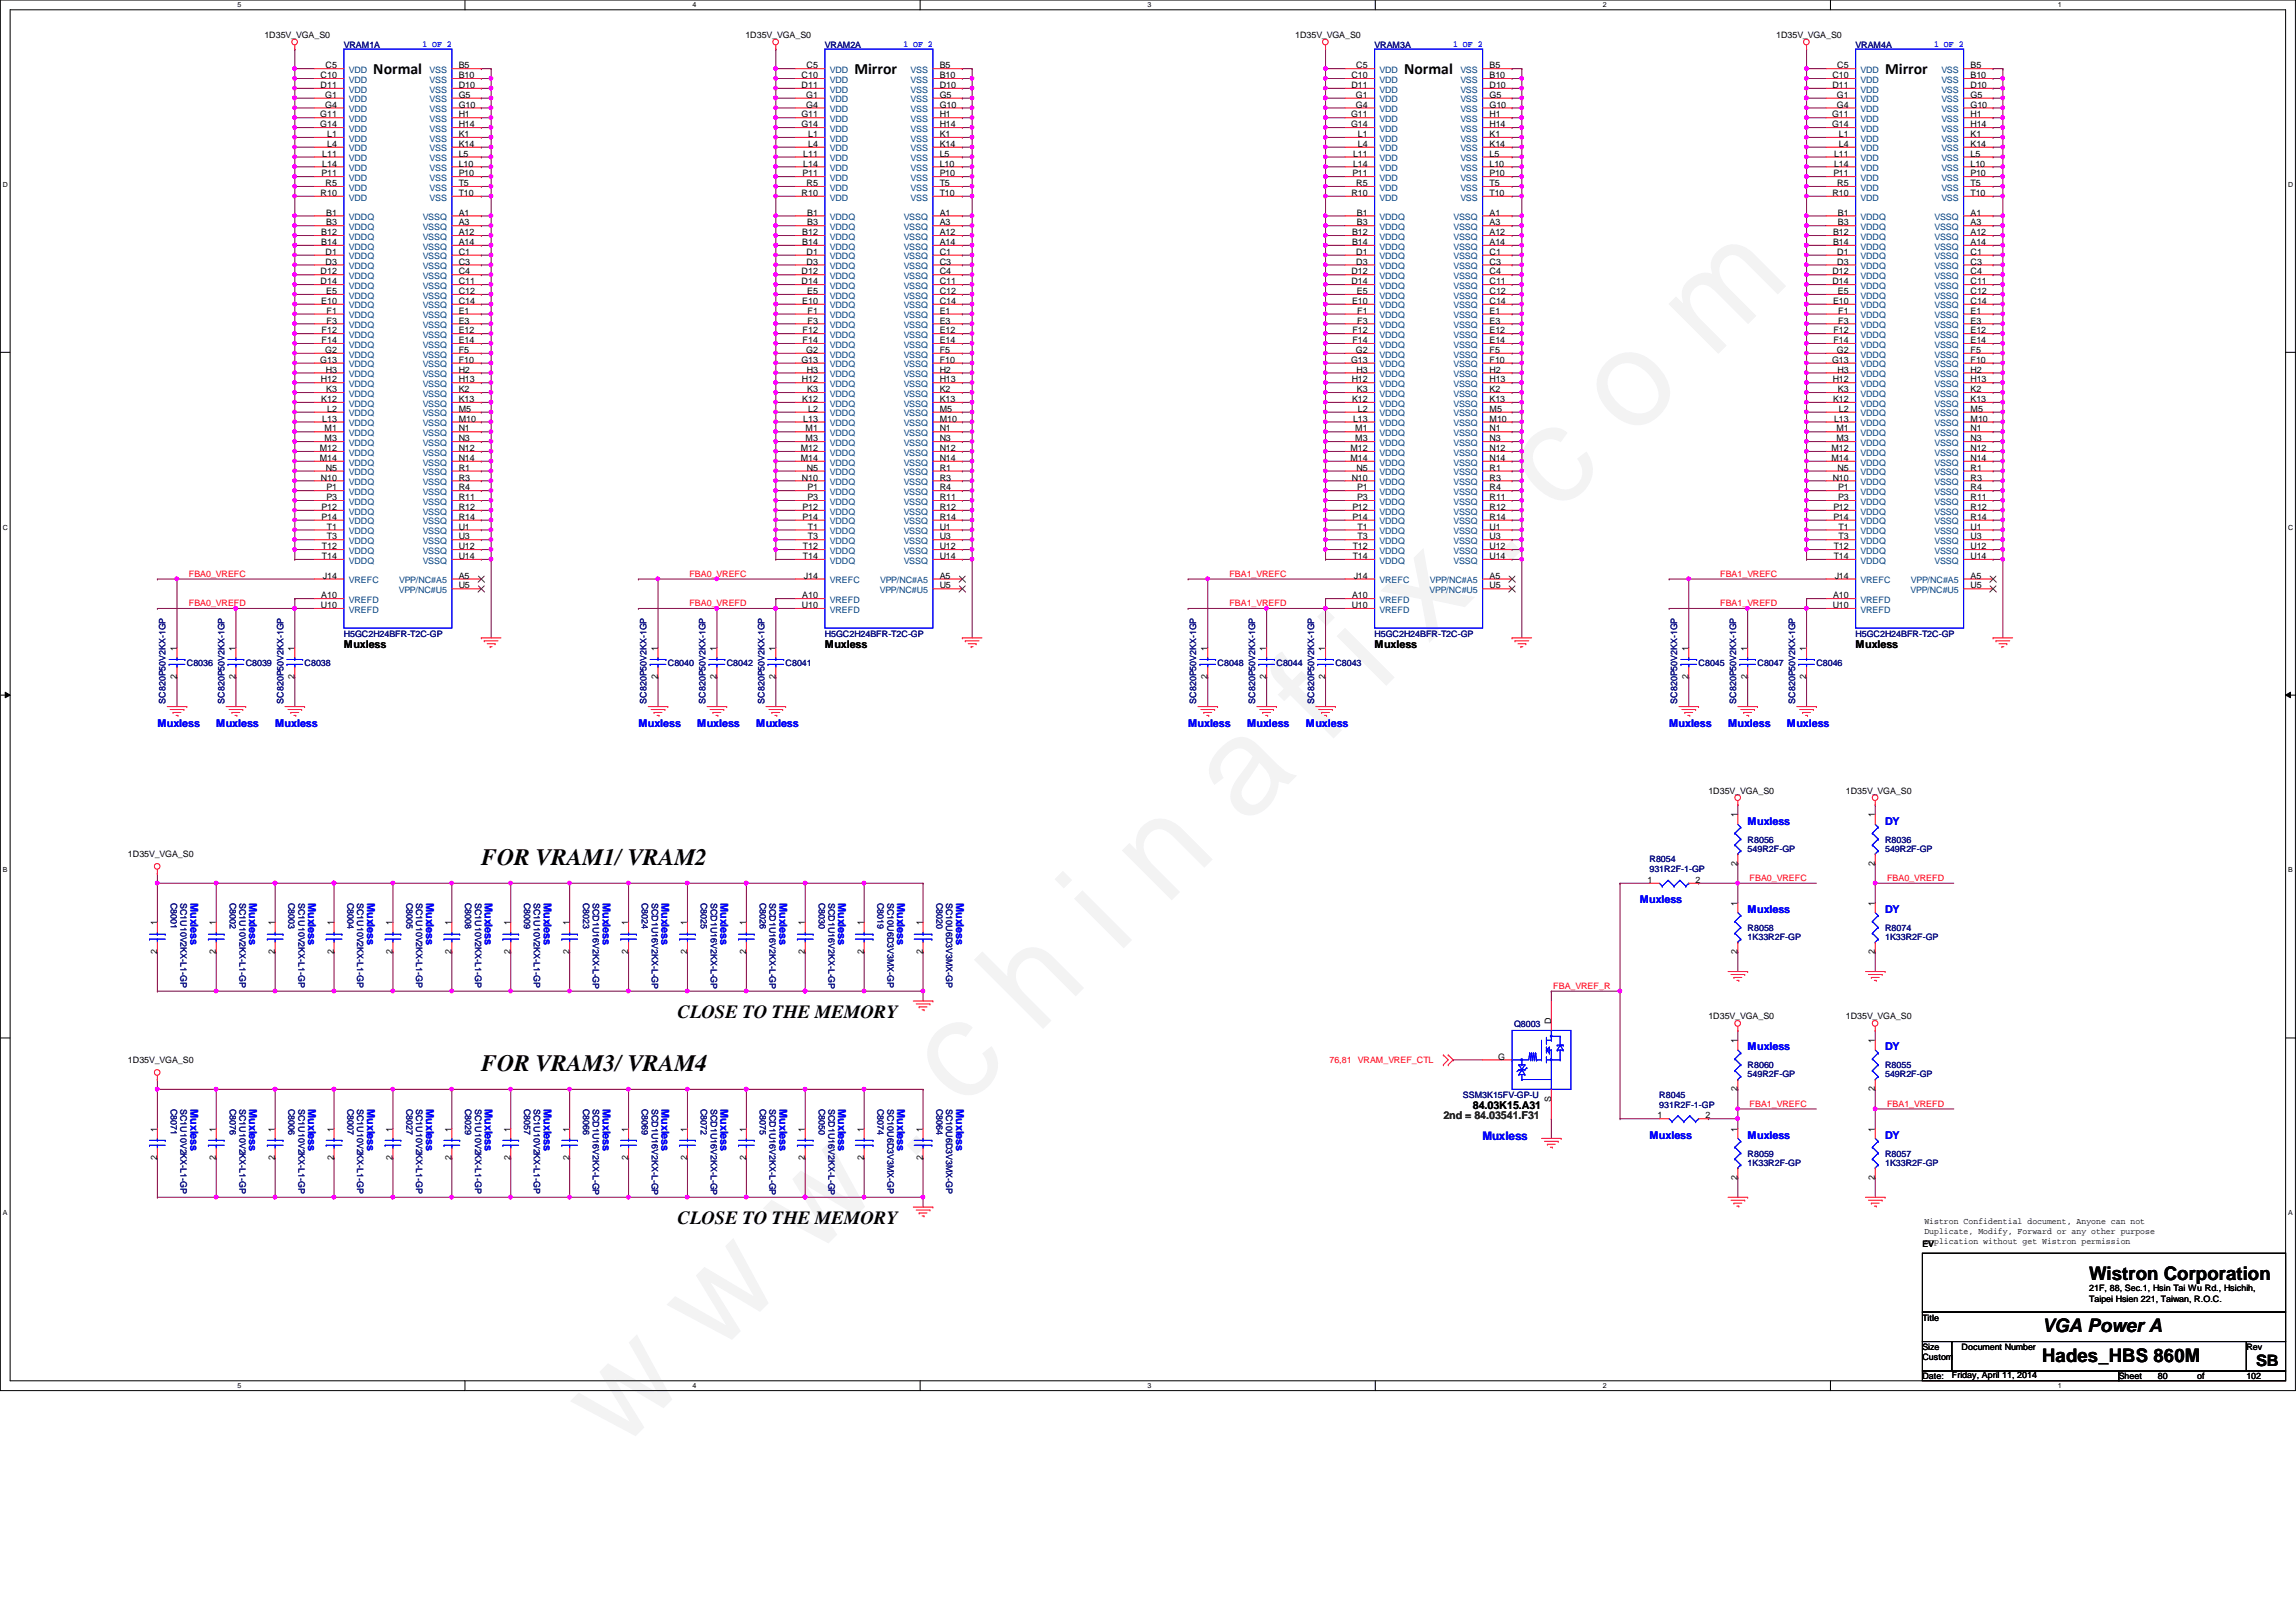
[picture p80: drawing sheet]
<svg xmlns="http://www.w3.org/2000/svg" width="297mm" height="210mm" viewBox="0 0 297 210" stroke-linecap="round" stroke-linejoin="round" font-family="sans-serif">
<defs><g id="words">
<text font-size="17.6" fill="#f0f" x="80.1" y="188" transform="rotate(-45 80.1 188)">w w w . c h i n a f i x . c o m</text>
<g font-size="3">
<text x="62.3" y="112">FOR VRAM1/ VRAM2</text>
<text x="62.3" y="138.6">FOR VRAM3/ VRAM4</text>
</g>
<g font-size="2.4">
<text x="87.7" y="131.7">CLOSE TO THE MEMORY</text>
<text x="87.7" y="158.4">CLOSE TO THE MEMORY</text>
<text x="270.3" y="165.7">Wistron Corporation</text>
<text x="264.2" y="172.4">VGA Power A</text>
<text x="264.2" y="176.2">Hades_HBS 860M</text>
</g>
<g font-size="2">
<text x="48.3" y="9.6">Normal</text>
<text x="110.5" y="9.6">Mirror</text>
<text x="181.6" y="9.6">Normal</text>
<text x="243.9" y="9.6">Mirror</text>
<text x="291.9" y="176.8">SB</text>
</g>
<text font-size="1.5" fill="#00f" x="191.8" y="147.5">Muxless</text>
<g font-size="1.4">
<text x="44.5" y="83.9">Muxless</text>
<text x="106.7" y="83.9">Muxless</text>
<text x="177.8" y="83.9">Muxless</text>
<text x="240.1" y="83.9">Muxless</text>
<text x="190.5" y="143.6">84.03K15.A31</text>
</g>
<g font-size="1.4" fill="#00f">
<text x="20.4" y="94">Muxless</text>
<text x="28" y="94">Muxless</text>
<text x="35.6" y="94">Muxless</text>
<text x="82.6" y="94">Muxless</text>
<text x="90.2" y="94">Muxless</text>
<text x="97.8" y="94">Muxless</text>
<text x="153.7" y="94">Muxless</text>
<text x="161.3" y="94">Muxless</text>
<text x="168.9" y="94">Muxless</text>
<text x="215.9" y="94">Muxless</text>
<text x="223.6" y="94">Muxless</text>
<text x="231.2" y="94">Muxless</text>
<text x="226.1" y="106.7">Muxless</text>
<text x="243.9" y="106.7">DY</text>
<text x="24.6" y="116.8" transform="rotate(90 24.6 116.8)">Muxless</text>
<text x="32.3" y="116.8" transform="rotate(90 32.3 116.8)">Muxless</text>
<text x="39.9" y="116.8" transform="rotate(90 39.9 116.8)">Muxless</text>
<text x="47.5" y="116.8" transform="rotate(90 47.5 116.8)">Muxless</text>
<text x="55.1" y="116.8" transform="rotate(90 55.1 116.8)">Muxless</text>
<text x="62.7" y="116.8" transform="rotate(90 62.7 116.8)">Muxless</text>
<text x="70.4" y="116.8" transform="rotate(90 70.4 116.8)">Muxless</text>
<text x="78" y="116.8" transform="rotate(90 78 116.8)">Muxless</text>
<text x="85.6" y="116.8" transform="rotate(90 85.6 116.8)">Muxless</text>
<text x="93.2" y="116.8" transform="rotate(90 93.2 116.8)">Muxless</text>
<text x="100.8" y="116.8" transform="rotate(90 100.8 116.8)">Muxless</text>
<text x="108.5" y="116.8" transform="rotate(90 108.5 116.8)">Muxless</text>
<text x="116.1" y="116.8" transform="rotate(90 116.1 116.8)">Muxless</text>
<text x="123.7" y="116.8" transform="rotate(90 123.7 116.8)">Muxless</text>
<text x="212.1" y="116.9">Muxless</text>
<text x="226.1" y="118.2">Muxless</text>
<text x="243.9" y="118.2">DY</text>
<text x="226.1" y="135.9">Muxless</text>
<text x="243.9" y="135.9">DY</text>
<text x="24.6" y="143.5" transform="rotate(90 24.6 143.5)">Muxless</text>
<text x="32.3" y="143.5" transform="rotate(90 32.3 143.5)">Muxless</text>
<text x="39.9" y="143.5" transform="rotate(90 39.9 143.5)">Muxless</text>
<text x="47.5" y="143.5" transform="rotate(90 47.5 143.5)">Muxless</text>
<text x="55.1" y="143.5" transform="rotate(90 55.1 143.5)">Muxless</text>
<text x="62.7" y="143.5" transform="rotate(90 62.7 143.5)">Muxless</text>
<text x="70.4" y="143.5" transform="rotate(90 70.4 143.5)">Muxless</text>
<text x="78" y="143.5" transform="rotate(90 78 143.5)">Muxless</text>
<text x="85.6" y="143.5" transform="rotate(90 85.6 143.5)">Muxless</text>
<text x="93.2" y="143.5" transform="rotate(90 93.2 143.5)">Muxless</text>
<text x="100.8" y="143.5" transform="rotate(90 100.8 143.5)">Muxless</text>
<text x="108.5" y="143.5" transform="rotate(90 108.5 143.5)">Muxless</text>
<text x="116.1" y="143.5" transform="rotate(90 116.1 143.5)">Muxless</text>
<text x="123.7" y="143.5" transform="rotate(90 123.7 143.5)">Muxless</text>
<text x="213.4" y="147.4">Muxless</text>
<text x="226.1" y="147.4">Muxless</text>
<text x="243.9" y="147.4">DY</text>
</g>
<text font-size="1.4" fill="#008000" x="186.7" y="144.8">2nd = 84.03541.F31</text>
<g font-size="1.1">
<text x="34.2" y="4.9">1D35V_VGA_S0</text>
<text x="96.4" y="4.9">1D35V_VGA_S0</text>
<text x="167.6" y="4.9">1D35V_VGA_S0</text>
<text x="229.8" y="4.9">1D35V_VGA_S0</text>
<text x="41.5" y="10.1">C10</text>
<text x="41.5" y="11.4">D11</text>
<text x="42.1" y="8.8">C5</text>
<text x="59.3" y="11.4">D10</text>
<text x="59.3" y="10.1">B10</text>
<text x="59.3" y="8.8">B5</text>
<text x="103.7" y="10.1">C10</text>
<text x="103.7" y="11.4">D11</text>
<text x="104.3" y="8.8">C5</text>
<text x="121.6" y="11.4">D10</text>
<text x="121.6" y="10.1">B10</text>
<text x="121.6" y="8.8">B5</text>
<text x="174.8" y="10.1">C10</text>
<text x="174.8" y="11.4">D11</text>
<text x="175.5" y="8.8">C5</text>
<text x="192.7" y="11.4">D10</text>
<text x="192.7" y="10.1">B10</text>
<text x="192.7" y="8.8">B5</text>
<text x="237.1" y="10.1">C10</text>
<text x="237.1" y="11.4">D11</text>
<text x="237.7" y="8.8">C5</text>
<text x="254.9" y="11.4">D10</text>
<text x="254.9" y="10.1">B10</text>
<text x="254.9" y="8.8">B5</text>
<text x="41.4" y="15.2">G11</text>
<text x="41.4" y="16.5">G14</text>
<text x="42.1" y="12.7">G1</text>
<text x="42.1" y="13.9">G4</text>
<text x="42.3" y="17.7">L1</text>
<text x="59.3" y="17.7">K1</text>
<text x="59.3" y="16.5">H14</text>
<text x="59.3" y="15.2">H1</text>
<text x="59.3" y="13.9">G10</text>
<text x="59.3" y="12.7">G5</text>
<text x="103.7" y="15.2">G11</text>
<text x="103.7" y="16.5">G14</text>
<text x="104.3" y="12.7">G1</text>
<text x="104.3" y="13.9">G4</text>
<text x="104.6" y="17.7">L1</text>
<text x="121.6" y="17.7">K1</text>
<text x="121.6" y="16.5">H14</text>
<text x="121.6" y="15.2">H1</text>
<text x="121.6" y="13.9">G10</text>
<text x="121.6" y="12.7">G5</text>
<text x="174.8" y="15.2">G11</text>
<text x="174.8" y="16.5">G14</text>
<text x="175.4" y="12.7">G1</text>
<text x="175.4" y="13.9">G4</text>
<text x="175.7" y="17.7">L1</text>
<text x="192.7" y="17.7">K1</text>
<text x="192.7" y="16.5">H14</text>
<text x="192.7" y="15.2">H1</text>
<text x="192.7" y="13.9">G10</text>
<text x="192.7" y="12.7">G5</text>
<text x="237" y="15.2">G11</text>
<text x="237" y="16.5">G14</text>
<text x="237.7" y="12.7">G1</text>
<text x="237.7" y="13.9">G4</text>
<text x="237.9" y="17.7">L1</text>
<text x="254.9" y="17.7">K1</text>
<text x="254.9" y="16.5">H14</text>
<text x="254.9" y="15.2">H1</text>
<text x="254.9" y="13.9">G10</text>
<text x="254.9" y="12.7">G5</text>
<text x="41.6" y="22.8">P11</text>
<text x="41.7" y="20.3">L11</text>
<text x="41.7" y="21.5">L14</text>
<text x="42.3" y="19">L4</text>
<text x="59.3" y="22.8">P10</text>
<text x="59.3" y="21.5">L10</text>
<text x="59.3" y="20.3">L5</text>
<text x="59.3" y="19">K14</text>
<text x="103.8" y="22.8">P11</text>
<text x="103.9" y="20.3">L11</text>
<text x="103.9" y="21.5">L14</text>
<text x="104.6" y="19">L4</text>
<text x="121.6" y="22.8">P10</text>
<text x="121.6" y="21.5">L10</text>
<text x="121.6" y="20.3">L5</text>
<text x="121.6" y="19">K14</text>
<text x="175" y="22.8">P11</text>
<text x="175" y="20.3">L11</text>
<text x="175" y="21.5">L14</text>
<text x="175.7" y="19">L4</text>
<text x="192.7" y="22.8">P10</text>
<text x="192.7" y="21.5">L10</text>
<text x="192.7" y="20.3">L5</text>
<text x="192.7" y="19">K14</text>
<text x="237.2" y="22.8">P11</text>
<text x="237.3" y="20.3">L11</text>
<text x="237.3" y="21.5">L14</text>
<text x="237.9" y="19">L4</text>
<text x="254.9" y="22.8">P10</text>
<text x="254.9" y="21.5">L10</text>
<text x="254.9" y="20.3">L5</text>
<text x="254.9" y="19">K14</text>
<text x="41.5" y="25.4">R10</text>
<text x="42.1" y="24.1">R5</text>
<text x="42.2" y="27.9">B1</text>
<text x="42.2" y="29.2">B3</text>
<text x="59.3" y="25.4">T10</text>
<text x="59.3" y="24.1">T5</text>
<text x="59.3" y="29.2">A3</text>
<text x="59.3" y="27.9">A1</text>
<text x="103.7" y="25.4">R10</text>
<text x="104.3" y="24.1">R5</text>
<text x="104.4" y="27.9">B1</text>
<text x="104.4" y="29.2">B3</text>
<text x="121.6" y="25.4">T10</text>
<text x="121.6" y="24.1">T5</text>
<text x="121.6" y="29.2">A3</text>
<text x="121.6" y="27.9">A1</text>
<text x="174.8" y="25.4">R10</text>
<text x="175.5" y="24.1">R5</text>
<text x="175.6" y="27.9">B1</text>
<text x="175.6" y="29.2">B3</text>
<text x="192.7" y="25.4">T10</text>
<text x="192.7" y="24.1">T5</text>
<text x="192.7" y="29.2">A3</text>
<text x="192.7" y="27.9">A1</text>
<text x="237.1" y="25.4">R10</text>
<text x="237.7" y="24.1">R5</text>
<text x="237.8" y="27.9">B1</text>
<text x="237.8" y="29.2">B3</text>
<text x="254.9" y="25.4">T10</text>
<text x="254.9" y="24.1">T5</text>
<text x="254.9" y="29.2">A3</text>
<text x="254.9" y="27.9">A1</text>
<text x="41.5" y="35.5">D12</text>
<text x="41.6" y="30.4">B12</text>
<text x="41.6" y="31.7">B14</text>
<text x="42.1" y="33">D1</text>
<text x="42.1" y="34.2">D3</text>
<text x="59.3" y="35.5">C4</text>
<text x="59.3" y="34.2">C3</text>
<text x="59.3" y="33">C1</text>
<text x="59.3" y="31.7">A14</text>
<text x="59.3" y="30.4">A12</text>
<text x="103.7" y="35.5">D12</text>
<text x="103.8" y="30.4">B12</text>
<text x="103.8" y="31.7">B14</text>
<text x="104.3" y="33">D1</text>
<text x="104.3" y="34.2">D3</text>
<text x="121.6" y="35.5">C4</text>
<text x="121.6" y="34.2">C3</text>
<text x="121.6" y="33">C1</text>
<text x="121.6" y="31.7">A14</text>
<text x="121.6" y="30.4">A12</text>
<text x="174.8" y="35.5">D12</text>
<text x="174.9" y="30.4">B12</text>
<text x="174.9" y="31.7">B14</text>
<text x="175.5" y="33">D1</text>
<text x="175.5" y="34.2">D3</text>
<text x="192.7" y="35.5">C4</text>
<text x="192.7" y="34.2">C3</text>
<text x="192.7" y="33">C1</text>
<text x="192.7" y="31.7">A14</text>
<text x="192.7" y="30.4">A12</text>
<text x="237.1" y="35.5">D12</text>
<text x="237.1" y="30.4">B12</text>
<text x="237.1" y="31.7">B14</text>
<text x="237.7" y="33">D1</text>
<text x="237.7" y="34.2">D3</text>
<text x="254.9" y="35.5">C4</text>
<text x="254.9" y="34.2">C3</text>
<text x="254.9" y="33">C1</text>
<text x="254.9" y="31.7">A14</text>
<text x="254.9" y="30.4">A12</text>
<text x="41.5" y="36.8">D14</text>
<text x="41.6" y="39.3">E10</text>
<text x="42.2" y="38.1">E5</text>
<text x="42.2" y="40.6">F1</text>
<text x="42.2" y="41.9">F3</text>
<text x="59.3" y="41.9">E3</text>
<text x="59.3" y="40.6">E1</text>
<text x="59.3" y="39.3">C14</text>
<text x="59.3" y="38.1">C12</text>
<text x="59.3" y="36.8">C11</text>
<text x="103.7" y="36.8">D14</text>
<text x="103.8" y="39.3">E10</text>
<text x="104.4" y="38.1">E5</text>
<text x="104.5" y="40.6">F1</text>
<text x="104.5" y="41.9">F3</text>
<text x="121.6" y="41.9">E3</text>
<text x="121.6" y="40.6">E1</text>
<text x="121.6" y="39.3">C14</text>
<text x="121.6" y="38.1">C12</text>
<text x="121.6" y="36.8">C11</text>
<text x="174.8" y="36.8">D14</text>
<text x="174.9" y="39.3">E10</text>
<text x="175.6" y="38.1">E5</text>
<text x="175.6" y="40.6">F1</text>
<text x="175.6" y="41.9">F3</text>
<text x="192.7" y="41.9">E3</text>
<text x="192.7" y="40.6">E1</text>
<text x="192.7" y="39.3">C14</text>
<text x="192.7" y="38.1">C12</text>
<text x="192.7" y="36.8">C11</text>
<text x="237.1" y="36.8">D14</text>
<text x="237.1" y="39.3">E10</text>
<text x="237.8" y="38.1">E5</text>
<text x="237.8" y="40.6">F1</text>
<text x="237.8" y="41.9">F3</text>
<text x="254.9" y="41.9">E3</text>
<text x="254.9" y="40.6">E1</text>
<text x="254.9" y="39.3">C14</text>
<text x="254.9" y="38.1">C12</text>
<text x="254.9" y="36.8">C11</text>
<text x="41.4" y="46.9">G13</text>
<text x="41.6" y="43.1">F12</text>
<text x="41.6" y="44.4">F14</text>
<text x="42.1" y="45.7">G2</text>
<text x="59.3" y="46.9">F10</text>
<text x="59.3" y="45.7">F5</text>
<text x="59.3" y="44.4">E14</text>
<text x="59.3" y="43.1">E12</text>
<text x="103.7" y="46.9">G13</text>
<text x="103.8" y="43.1">F12</text>
<text x="103.8" y="44.4">F14</text>
<text x="104.3" y="45.7">G2</text>
<text x="121.6" y="46.9">F10</text>
<text x="121.6" y="45.7">F5</text>
<text x="121.6" y="44.4">E14</text>
<text x="121.6" y="43.1">E12</text>
<text x="174.8" y="46.9">G13</text>
<text x="175" y="43.1">F12</text>
<text x="175" y="44.4">F14</text>
<text x="175.4" y="45.7">G2</text>
<text x="192.7" y="46.9">F10</text>
<text x="192.7" y="45.7">F5</text>
<text x="192.7" y="44.4">E14</text>
<text x="192.7" y="43.1">E12</text>
<text x="237" y="46.9">G13</text>
<text x="237.2" y="43.1">F12</text>
<text x="237.2" y="44.4">F14</text>
<text x="237.7" y="45.7">G2</text>
<text x="254.9" y="46.9">F10</text>
<text x="254.9" y="45.7">F5</text>
<text x="254.9" y="44.4">E14</text>
<text x="254.9" y="43.1">E12</text>
<text x="41.5" y="49.5">H12</text>
<text x="41.6" y="52">K12</text>
<text x="42.2" y="48.2">H3</text>
<text x="42.2" y="50.8">K3</text>
<text x="42.3" y="53.3">L2</text>
<text x="59.3" y="53.3">M5</text>
<text x="59.3" y="52">K13</text>
<text x="59.3" y="50.8">K2</text>
<text x="59.3" y="49.5">H13</text>
<text x="59.3" y="48.2">H2</text>
<text x="103.8" y="49.5">H12</text>
<text x="103.8" y="52">K12</text>
<text x="104.4" y="48.2">H3</text>
<text x="104.4" y="50.8">K3</text>
<text x="104.6" y="53.3">L2</text>
<text x="121.6" y="53.3">M5</text>
<text x="121.6" y="52">K13</text>
<text x="121.6" y="50.8">K2</text>
<text x="121.6" y="49.5">H13</text>
<text x="121.6" y="48.2">H2</text>
<text x="174.9" y="49.5">H12</text>
<text x="174.9" y="52">K12</text>
<text x="175.5" y="48.2">H3</text>
<text x="175.6" y="50.8">K3</text>
<text x="175.7" y="53.3">L2</text>
<text x="192.7" y="53.3">M5</text>
<text x="192.7" y="52">K13</text>
<text x="192.7" y="50.8">K2</text>
<text x="192.7" y="49.5">H13</text>
<text x="192.7" y="48.2">H2</text>
<text x="237.1" y="49.5">H12</text>
<text x="237.1" y="52">K12</text>
<text x="237.7" y="48.2">H3</text>
<text x="237.8" y="50.8">K3</text>
<text x="237.9" y="53.3">L2</text>
<text x="254.9" y="53.3">M5</text>
<text x="254.9" y="52">K13</text>
<text x="254.9" y="50.8">K2</text>
<text x="254.9" y="49.5">H13</text>
<text x="254.9" y="48.2">H2</text>
<text x="41.4" y="58.4">M12</text>
<text x="41.4" y="59.6">M14</text>
<text x="41.7" y="54.6">L13</text>
<text x="42" y="55.8">M1</text>
<text x="42" y="57.1">M3</text>
<text x="59.3" y="59.6">N14</text>
<text x="59.3" y="58.4">N12</text>
<text x="59.3" y="57.1">N3</text>
<text x="59.3" y="55.8">N1</text>
<text x="59.3" y="54.6">M10</text>
<text x="103.6" y="58.4">M12</text>
<text x="103.6" y="59.6">M14</text>
<text x="103.9" y="54.6">L13</text>
<text x="104.2" y="55.8">M1</text>
<text x="104.2" y="57.1">M3</text>
<text x="121.6" y="59.6">N14</text>
<text x="121.6" y="58.4">N12</text>
<text x="121.6" y="57.1">N3</text>
<text x="121.6" y="55.8">N1</text>
<text x="121.6" y="54.6">M10</text>
<text x="174.7" y="58.4">M12</text>
<text x="174.7" y="59.6">M14</text>
<text x="175" y="54.6">L13</text>
<text x="175.3" y="55.8">M1</text>
<text x="175.3" y="57.1">M3</text>
<text x="192.7" y="59.6">N14</text>
<text x="192.7" y="58.4">N12</text>
<text x="192.7" y="57.1">N3</text>
<text x="192.7" y="55.8">N1</text>
<text x="192.7" y="54.6">M10</text>
<text x="236.9" y="58.4">M12</text>
<text x="236.9" y="59.6">M14</text>
<text x="237.3" y="54.6">L13</text>
<text x="237.6" y="55.8">M1</text>
<text x="237.6" y="57.1">M3</text>
<text x="254.9" y="59.6">N14</text>
<text x="254.9" y="58.4">N12</text>
<text x="254.9" y="57.1">N3</text>
<text x="254.9" y="55.8">N1</text>
<text x="254.9" y="54.6">M10</text>
<text x="41.5" y="62.2">N10</text>
<text x="41.6" y="66">P12</text>
<text x="42.2" y="60.9">N5</text>
<text x="42.2" y="63.5">P1</text>
<text x="42.2" y="64.7">P3</text>
<text x="59.3" y="66">R12</text>
<text x="59.3" y="64.7">R11</text>
<text x="59.3" y="63.5">R4</text>
<text x="59.3" y="62.2">R3</text>
<text x="59.3" y="60.9">R1</text>
<text x="103.8" y="62.2">N10</text>
<text x="103.8" y="66">P12</text>
<text x="104.4" y="60.9">N5</text>
<text x="104.5" y="63.5">P1</text>
<text x="104.5" y="64.7">P3</text>
<text x="121.6" y="66">R12</text>
<text x="121.6" y="64.7">R11</text>
<text x="121.6" y="63.5">R4</text>
<text x="121.6" y="62.2">R3</text>
<text x="121.6" y="60.9">R1</text>
<text x="174.9" y="62.2">N10</text>
<text x="175" y="66">P12</text>
<text x="175.5" y="60.9">N5</text>
<text x="175.6" y="63.5">P1</text>
<text x="175.6" y="64.7">P3</text>
<text x="192.7" y="66">R12</text>
<text x="192.7" y="64.7">R11</text>
<text x="192.7" y="63.5">R4</text>
<text x="192.7" y="62.2">R3</text>
<text x="192.7" y="60.9">R1</text>
<text x="237.1" y="62.2">N10</text>
<text x="237.2" y="66">P12</text>
<text x="237.7" y="60.9">N5</text>
<text x="237.8" y="63.5">P1</text>
<text x="237.8" y="64.7">P3</text>
<text x="254.9" y="66">R12</text>
<text x="254.9" y="64.7">R11</text>
<text x="254.9" y="63.5">R4</text>
<text x="254.9" y="62.2">R3</text>
<text x="254.9" y="60.9">R1</text>
<text x="41.6" y="67.3">P14</text>
<text x="41.7" y="71.1">T12</text>
<text x="42.3" y="68.5">T1</text>
<text x="42.3" y="69.8">T3</text>
<text x="59.3" y="71.1">U12</text>
<text x="59.3" y="69.8">U3</text>
<text x="59.3" y="68.5">U1</text>
<text x="59.3" y="67.3">R14</text>
<text x="103.8" y="67.3">P14</text>
<text x="103.9" y="71.1">T12</text>
<text x="104.5" y="68.5">T1</text>
<text x="104.5" y="69.8">T3</text>
<text x="121.6" y="71.1">U12</text>
<text x="121.6" y="69.8">U3</text>
<text x="121.6" y="68.5">U1</text>
<text x="121.6" y="67.3">R14</text>
<text x="175" y="67.3">P14</text>
<text x="175" y="71.1">T12</text>
<text x="175.6" y="68.5">T1</text>
<text x="175.6" y="69.8">T3</text>
<text x="192.7" y="71.1">U12</text>
<text x="192.7" y="69.8">U3</text>
<text x="192.7" y="68.5">U1</text>
<text x="192.7" y="67.3">R14</text>
<text x="237.2" y="67.3">P14</text>
<text x="237.2" y="71.1">T12</text>
<text x="237.9" y="68.5">T1</text>
<text x="237.9" y="69.8">T3</text>
<text x="254.9" y="71.1">U12</text>
<text x="254.9" y="69.8">U3</text>
<text x="254.9" y="68.5">U1</text>
<text x="254.9" y="67.3">R14</text>
<text x="41.6" y="77.4">A10</text>
<text x="41.7" y="72.3">T14</text>
<text x="41.8" y="74.9">J14</text>
<text x="59.3" y="72.3">U14</text>
<text x="59.3" y="74.9">A5</text>
<text x="59.3" y="76.2">U5</text>
<text x="103.8" y="77.4">A10</text>
<text x="103.9" y="72.3">T14</text>
<text x="104" y="74.9">J14</text>
<text x="121.6" y="72.3">U14</text>
<text x="121.6" y="74.9">A5</text>
<text x="121.6" y="76.2">U5</text>
<text x="174.9" y="77.4">A10</text>
<text x="175" y="72.3">T14</text>
<text x="175.1" y="74.9">J14</text>
<text x="192.7" y="72.3">U14</text>
<text x="192.7" y="74.9">A5</text>
<text x="192.7" y="76.2">U5</text>
<text x="237.1" y="77.4">A10</text>
<text x="237.2" y="72.3">T14</text>
<text x="237.4" y="74.9">J14</text>
<text x="254.9" y="72.3">U14</text>
<text x="254.9" y="74.9">A5</text>
<text x="254.9" y="76.2">U5</text>
<text x="41.5" y="78.7">U10</text>
<text x="103.8" y="78.7">U10</text>
<text x="174.9" y="78.7">U10</text>
<text x="237.1" y="78.7">U10</text>
<text x="22.9" y="87.9" transform="rotate(-90 22.9 87.9)">2</text>
<text x="22.9" y="84.2" transform="rotate(-90 22.9 84.2)">1</text>
<text x="30.5" y="87.9" transform="rotate(-90 30.5 87.9)">2</text>
<text x="30.5" y="84.2" transform="rotate(-90 30.5 84.2)">1</text>
<text x="38.1" y="87.9" transform="rotate(-90 38.1 87.9)">2</text>
<text x="38.1" y="84.2" transform="rotate(-90 38.1 84.2)">1</text>
<text x="85.1" y="87.9" transform="rotate(-90 85.1 87.9)">2</text>
<text x="85.1" y="84.2" transform="rotate(-90 85.1 84.2)">1</text>
<text x="92.7" y="87.9" transform="rotate(-90 92.7 87.9)">2</text>
<text x="92.7" y="84.2" transform="rotate(-90 92.7 84.2)">1</text>
<text x="100.3" y="87.9" transform="rotate(-90 100.3 87.9)">2</text>
<text x="100.3" y="84.2" transform="rotate(-90 100.3 84.2)">1</text>
<text x="156.2" y="87.9" transform="rotate(-90 156.2 87.9)">2</text>
<text x="156.2" y="84.2" transform="rotate(-90 156.2 84.2)">1</text>
<text x="163.8" y="87.9" transform="rotate(-90 163.8 87.9)">2</text>
<text x="163.8" y="84.2" transform="rotate(-90 163.8 84.2)">1</text>
<text x="171.4" y="87.9" transform="rotate(-90 171.4 87.9)">2</text>
<text x="171.4" y="84.2" transform="rotate(-90 171.4 84.2)">1</text>
<text x="218.4" y="87.9" transform="rotate(-90 218.4 87.9)">2</text>
<text x="218.4" y="84.2" transform="rotate(-90 218.4 84.2)">1</text>
<text x="226.1" y="87.9" transform="rotate(-90 226.1 87.9)">2</text>
<text x="226.1" y="84.2" transform="rotate(-90 226.1 84.2)">1</text>
<text x="233.7" y="87.9" transform="rotate(-90 233.7 87.9)">2</text>
<text x="233.7" y="84.2" transform="rotate(-90 233.7 84.2)">1</text>
<text x="221" y="102.7">1D35V_VGA_S0</text>
<text x="224.8" y="105.8" transform="rotate(-90 224.8 105.8)">1</text>
<text x="238.8" y="102.7">1D35V_VGA_S0</text>
<text x="242.6" y="105.8" transform="rotate(-90 242.6 105.8)">1</text>
<text x="16.5" y="111">1D35V_VGA_S0</text>
<text x="224.8" y="112" transform="rotate(-90 224.8 112)">2</text>
<text x="242.6" y="112" transform="rotate(-90 242.6 112)">2</text>
<text x="20.3" y="119.8" transform="rotate(-90 20.3 119.8)">1</text>
<text x="27.9" y="119.8" transform="rotate(-90 27.9 119.8)">1</text>
<text x="35.6" y="119.8" transform="rotate(-90 35.6 119.8)">1</text>
<text x="43.2" y="119.8" transform="rotate(-90 43.2 119.8)">1</text>
<text x="50.8" y="119.8" transform="rotate(-90 50.8 119.8)">1</text>
<text x="58.4" y="119.8" transform="rotate(-90 58.4 119.8)">1</text>
<text x="66" y="119.8" transform="rotate(-90 66 119.8)">1</text>
<text x="73.7" y="119.8" transform="rotate(-90 73.7 119.8)">1</text>
<text x="81.3" y="119.8" transform="rotate(-90 81.3 119.8)">1</text>
<text x="88.9" y="119.8" transform="rotate(-90 88.9 119.8)">1</text>
<text x="96.5" y="119.8" transform="rotate(-90 96.5 119.8)">1</text>
<text x="104.1" y="119.8" transform="rotate(-90 104.1 119.8)">1</text>
<text x="111.8" y="119.8" transform="rotate(-90 111.8 119.8)">1</text>
<text x="119.4" y="119.8" transform="rotate(-90 119.4 119.8)">1</text>
<text x="213.1" y="114.3">1</text>
<text x="219.4" y="114.3">2</text>
<text x="224.8" y="117.2" transform="rotate(-90 224.8 117.2)">1</text>
<text x="242.6" y="117.2" transform="rotate(-90 242.6 117.2)">1</text>
<text x="20.3" y="123.4" transform="rotate(-90 20.3 123.4)">2</text>
<text x="27.9" y="123.4" transform="rotate(-90 27.9 123.4)">2</text>
<text x="35.6" y="123.4" transform="rotate(-90 35.6 123.4)">2</text>
<text x="43.2" y="123.4" transform="rotate(-90 43.2 123.4)">2</text>
<text x="50.8" y="123.4" transform="rotate(-90 50.8 123.4)">2</text>
<text x="58.4" y="123.4" transform="rotate(-90 58.4 123.4)">2</text>
<text x="66" y="123.4" transform="rotate(-90 66 123.4)">2</text>
<text x="73.7" y="123.4" transform="rotate(-90 73.7 123.4)">2</text>
<text x="81.3" y="123.4" transform="rotate(-90 81.3 123.4)">2</text>
<text x="88.9" y="123.4" transform="rotate(-90 88.9 123.4)">2</text>
<text x="96.5" y="123.4" transform="rotate(-90 96.5 123.4)">2</text>
<text x="104.1" y="123.4" transform="rotate(-90 104.1 123.4)">2</text>
<text x="111.8" y="123.4" transform="rotate(-90 111.8 123.4)">2</text>
<text x="119.4" y="123.4" transform="rotate(-90 119.4 123.4)">2</text>
<text x="224.8" y="123.4" transform="rotate(-90 224.8 123.4)">2</text>
<text x="242.6" y="123.4" transform="rotate(-90 242.6 123.4)">2</text>
<text x="221" y="131.9">1D35V_VGA_S0</text>
<text x="238.8" y="131.9">1D35V_VGA_S0</text>
<text x="16.5" y="137.6">1D35V_VGA_S0</text>
<text x="193.8" y="137.1">G</text>
<text x="200.7" y="132.5" transform="rotate(-90 200.7 132.5)">D</text>
<text x="224.8" y="135" transform="rotate(-90 224.8 135)">1</text>
<text x="242.6" y="135" transform="rotate(-90 242.6 135)">1</text>
<text x="200.7" y="142.6" transform="rotate(-90 200.7 142.6)">S</text>
<text x="224.8" y="141.2" transform="rotate(-90 224.8 141.2)">2</text>
<text x="242.6" y="141.2" transform="rotate(-90 242.6 141.2)">2</text>
<text x="20.3" y="146.4" transform="rotate(-90 20.3 146.4)">1</text>
<text x="27.9" y="146.4" transform="rotate(-90 27.9 146.4)">1</text>
<text x="35.6" y="146.4" transform="rotate(-90 35.6 146.4)">1</text>
<text x="43.2" y="146.4" transform="rotate(-90 43.2 146.4)">1</text>
<text x="50.8" y="146.4" transform="rotate(-90 50.8 146.4)">1</text>
<text x="58.4" y="146.4" transform="rotate(-90 58.4 146.4)">1</text>
<text x="66" y="146.4" transform="rotate(-90 66 146.4)">1</text>
<text x="73.7" y="146.4" transform="rotate(-90 73.7 146.4)">1</text>
<text x="81.3" y="146.4" transform="rotate(-90 81.3 146.4)">1</text>
<text x="88.9" y="146.4" transform="rotate(-90 88.9 146.4)">1</text>
<text x="96.5" y="146.4" transform="rotate(-90 96.5 146.4)">1</text>
<text x="104.1" y="146.4" transform="rotate(-90 104.1 146.4)">1</text>
<text x="111.8" y="146.4" transform="rotate(-90 111.8 146.4)">1</text>
<text x="119.4" y="146.4" transform="rotate(-90 119.4 146.4)">1</text>
<text x="214.4" y="144.7">1</text>
<text x="220.6" y="144.7">2</text>
<text x="224.8" y="146.4" transform="rotate(-90 224.8 146.4)">1</text>
<text x="242.6" y="146.4" transform="rotate(-90 242.6 146.4)">1</text>
<text x="20.3" y="150.1" transform="rotate(-90 20.3 150.1)">2</text>
<text x="27.9" y="150.1" transform="rotate(-90 27.9 150.1)">2</text>
<text x="35.6" y="150.1" transform="rotate(-90 35.6 150.1)">2</text>
<text x="43.2" y="150.1" transform="rotate(-90 43.2 150.1)">2</text>
<text x="50.8" y="150.1" transform="rotate(-90 50.8 150.1)">2</text>
<text x="58.4" y="150.1" transform="rotate(-90 58.4 150.1)">2</text>
<text x="66" y="150.1" transform="rotate(-90 66 150.1)">2</text>
<text x="73.7" y="150.1" transform="rotate(-90 73.7 150.1)">2</text>
<text x="81.3" y="150.1" transform="rotate(-90 81.3 150.1)">2</text>
<text x="88.9" y="150.1" transform="rotate(-90 88.9 150.1)">2</text>
<text x="96.5" y="150.1" transform="rotate(-90 96.5 150.1)">2</text>
<text x="104.1" y="150.1" transform="rotate(-90 104.1 150.1)">2</text>
<text x="111.8" y="150.1" transform="rotate(-90 111.8 150.1)">2</text>
<text x="119.4" y="150.1" transform="rotate(-90 119.4 150.1)">2</text>
<text x="224.8" y="152.7" transform="rotate(-90 224.8 152.7)">2</text>
<text x="242.6" y="152.7" transform="rotate(-90 242.6 152.7)">2</text>
<text x="248.7" y="161.4">EV</text>
<text x="249" y="158.5">Wistron Confidential document, Anyone can not</text>
<text x="249" y="159.7">Duplicate, Modify, Forward or any other purpose</text>
<text x="249" y="161">application without get Wistron permission</text>
<text x="270.3" y="167.1">21F, 88, Sec.1, Hsin Tai Wu Rd., Hsichih,</text>
<text x="248.7" y="170.9">Title</text>
<text x="270.3" y="168.5">Taipei Hsien 221, Taiwan, R.O.C.</text>
<text x="248.7" y="174.7">Size</text>
<text x="248.7" y="178.5">Date:</text>
<text x="248.7" y="176">Custom</text>
<text x="252.5" y="178.3">Friday, April 11, 2014</text>
<text x="253.8" y="174.7">Document Number</text>
<text x="274.1" y="178.5">Sheet</text>
<text x="279.2" y="178.5">80</text>
<text x="284.3" y="178.5">of</text>
<text x="290.6" y="174.7">Rev</text>
<text x="290.6" y="178.5">102</text>
</g>
<g font-size="1.1" fill="#000080">
<text x="44.5" y="6.2">VRAM1A</text>
<text x="106.7" y="6.2">VRAM2A</text>
<text x="177.8" y="6.2">VRAM3A</text>
<text x="240.1" y="6.2">VRAM4A</text>
<text x="44.5" y="82.4">H5GC2H24BFR-T2C-GP</text>
<text x="106.7" y="82.4">H5GC2H24BFR-T2C-GP</text>
<text x="177.8" y="82.4">H5GC2H24BFR-T2C-GP</text>
<text x="240.1" y="82.4">H5GC2H24BFR-T2C-GP</text>
<text x="24.2" y="86.2">C8036</text>
<text x="31.8" y="86.2">C8039</text>
<text x="39.4" y="86.2">C8038</text>
<text x="86.4" y="86.2">C8040</text>
<text x="94" y="86.2">C8042</text>
<text x="101.6" y="86.2">C8041</text>
<text x="157.5" y="86.2">C8048</text>
<text x="165.1" y="86.2">C8044</text>
<text x="172.8" y="86.2">C8043</text>
<text x="219.7" y="86.2">C8045</text>
<text x="227.4" y="86.2">C8047</text>
<text x="235" y="86.2">C8046</text>
<text x="21.4" y="91.1" transform="rotate(-90 21.4 91.1)">SC820P50V2KX-1GP</text>
<text x="29" y="91.1" transform="rotate(-90 29 91.1)">SC820P50V2KX-1GP</text>
<text x="36.7" y="91.1" transform="rotate(-90 36.7 91.1)">SC820P50V2KX-1GP</text>
<text x="83.6" y="91.1" transform="rotate(-90 83.6 91.1)">SC820P50V2KX-1GP</text>
<text x="91.3" y="91.1" transform="rotate(-90 91.3 91.1)">SC820P50V2KX-1GP</text>
<text x="98.9" y="91.1" transform="rotate(-90 98.9 91.1)">SC820P50V2KX-1GP</text>
<text x="154.8" y="91.1" transform="rotate(-90 154.8 91.1)">SC820P50V2KX-1GP</text>
<text x="162.4" y="91.1" transform="rotate(-90 162.4 91.1)">SC820P50V2KX-1GP</text>
<text x="170" y="91.1" transform="rotate(-90 170 91.1)">SC820P50V2KX-1GP</text>
<text x="217" y="91.1" transform="rotate(-90 217 91.1)">SC820P50V2KX-1GP</text>
<text x="224.6" y="91.1" transform="rotate(-90 224.6 91.1)">SC820P50V2KX-1GP</text>
<text x="232.2" y="91.1" transform="rotate(-90 232.2 91.1)">SC820P50V2KX-1GP</text>
<text x="213.4" y="111.6">R8054</text>
<text x="213.4" y="112.9">931R2F-1-GP</text>
<text x="226.1" y="109.1">R8056</text>
<text x="226.1" y="110.3">549R2F-GP</text>
<text x="243.9" y="109.1">R8036</text>
<text x="243.9" y="110.2">549R2F-GP</text>
<text x="22.1" y="116.8" transform="rotate(90 22.1 116.8)">C8001</text>
<text x="23.4" y="116.8" transform="rotate(90 23.4 116.8)">SC1U10V2KX-L1-GP</text>
<text x="29.7" y="116.8" transform="rotate(90 29.7 116.8)">C8002</text>
<text x="31" y="116.8" transform="rotate(90 31 116.8)">SC1U10V2KX-L1-GP</text>
<text x="37.3" y="116.8" transform="rotate(90 37.3 116.8)">C8003</text>
<text x="38.6" y="116.8" transform="rotate(90 38.6 116.8)">SC1U10V2KX-L1-GP</text>
<text x="45" y="116.8" transform="rotate(90 45 116.8)">C8004</text>
<text x="46.2" y="116.8" transform="rotate(90 46.2 116.8)">SC1U10V2KX-L1-GP</text>
<text x="52.6" y="116.8" transform="rotate(90 52.6 116.8)">C8005</text>
<text x="53.8" y="116.8" transform="rotate(90 53.8 116.8)">SC1U10V2KX-L1-GP</text>
<text x="60.2" y="116.8" transform="rotate(90 60.2 116.8)">C8008</text>
<text x="61.5" y="116.8" transform="rotate(90 61.5 116.8)">SC1U10V2KX-L1-GP</text>
<text x="67.8" y="116.8" transform="rotate(90 67.8 116.8)">C8009</text>
<text x="69.1" y="116.8" transform="rotate(90 69.1 116.8)">SC1U10V2KX-L1-GP</text>
<text x="75.4" y="116.8" transform="rotate(90 75.4 116.8)">C8023</text>
<text x="76.7" y="116.8" transform="rotate(90 76.7 116.8)">SCD1U16V2KX-L-GP</text>
<text x="83.1" y="116.8" transform="rotate(90 83.1 116.8)">C8024</text>
<text x="84.3" y="116.8" transform="rotate(90 84.3 116.8)">SCD1U16V2KX-L-GP</text>
<text x="90.7" y="116.8" transform="rotate(90 90.7 116.8)">C8025</text>
<text x="91.9" y="116.8" transform="rotate(90 91.9 116.8)">SCD1U16V2KX-L-GP</text>
<text x="98.3" y="116.8" transform="rotate(90 98.3 116.8)">C8026</text>
<text x="99.6" y="116.8" transform="rotate(90 99.6 116.8)">SCD1U16V2KX-L-GP</text>
<text x="105.9" y="116.8" transform="rotate(90 105.9 116.8)">C8030</text>
<text x="107.2" y="116.8" transform="rotate(90 107.2 116.8)">SCD1U16V2KX-L-GP</text>
<text x="113.5" y="116.8" transform="rotate(90 113.5 116.8)">C8019</text>
<text x="114.8" y="116.8" transform="rotate(90 114.8 116.8)">SC10U6D3V3MX-GP</text>
<text x="121.2" y="116.8" transform="rotate(90 121.2 116.8)">C8020</text>
<text x="122.4" y="116.8" transform="rotate(90 122.4 116.8)">SC10U6D3V3MX-GP</text>
<text x="226.1" y="120.5">R8058</text>
<text x="226.1" y="121.6">1K33R2F-GP</text>
<text x="243.9" y="120.5">R8074</text>
<text x="243.9" y="121.6">1K33R2F-GP</text>
<text x="195.9" y="132.9">Q8003</text>
<text x="22.1" y="143.5" transform="rotate(90 22.1 143.5)">C8071</text>
<text x="23.4" y="143.5" transform="rotate(90 23.4 143.5)">SC1U10V2KX-L1-GP</text>
<text x="29.7" y="143.5" transform="rotate(90 29.7 143.5)">C8076</text>
<text x="31" y="143.5" transform="rotate(90 31 143.5)">SC1U10V2KX-L1-GP</text>
<text x="37.3" y="143.5" transform="rotate(90 37.3 143.5)">C8006</text>
<text x="38.6" y="143.5" transform="rotate(90 38.6 143.5)">SC1U10V2KX-L1-GP</text>
<text x="45" y="143.5" transform="rotate(90 45 143.5)">C8007</text>
<text x="46.2" y="143.5" transform="rotate(90 46.2 143.5)">SC1U10V2KX-L1-GP</text>
<text x="52.6" y="143.5" transform="rotate(90 52.6 143.5)">C8027</text>
<text x="53.8" y="143.5" transform="rotate(90 53.8 143.5)">SC1U10V2KX-L1-GP</text>
<text x="60.2" y="143.5" transform="rotate(90 60.2 143.5)">C8029</text>
<text x="61.5" y="143.5" transform="rotate(90 61.5 143.5)">SC1U10V2KX-L1-GP</text>
<text x="67.8" y="143.5" transform="rotate(90 67.8 143.5)">C8057</text>
<text x="69.1" y="143.5" transform="rotate(90 69.1 143.5)">SC1U10V2KX-L1-GP</text>
<text x="75.4" y="143.5" transform="rotate(90 75.4 143.5)">C8066</text>
<text x="76.7" y="143.5" transform="rotate(90 76.7 143.5)">SCD1U16V2KX-L-GP</text>
<text x="83.1" y="143.5" transform="rotate(90 83.1 143.5)">C8069</text>
<text x="84.3" y="143.5" transform="rotate(90 84.3 143.5)">SCD1U16V2KX-L-GP</text>
<text x="90.7" y="143.5" transform="rotate(90 90.7 143.5)">C8072</text>
<text x="91.9" y="143.5" transform="rotate(90 91.9 143.5)">SCD1U16V2KX-L-GP</text>
<text x="98.3" y="143.5" transform="rotate(90 98.3 143.5)">C8075</text>
<text x="99.6" y="143.5" transform="rotate(90 99.6 143.5)">SCD1U16V2KX-L-GP</text>
<text x="105.9" y="143.5" transform="rotate(90 105.9 143.5)">C8050</text>
<text x="107.2" y="143.5" transform="rotate(90 107.2 143.5)">SCD1U16V2KX-L-GP</text>
<text x="113.5" y="143.5" transform="rotate(90 113.5 143.5)">C8074</text>
<text x="114.8" y="143.5" transform="rotate(90 114.8 143.5)">SC10U6D3V3MX-GP</text>
<text x="121.2" y="143.5" transform="rotate(90 121.2 143.5)">C8064</text>
<text x="122.4" y="143.5" transform="rotate(90 122.4 143.5)">SC10U6D3V3MX-GP</text>
<text x="189.3" y="142.1">SSM3K15FV-GP-U</text>
<text x="214.7" y="142.1">R8045</text>
<text x="214.7" y="143.3">931R2F-1-GP</text>
<text x="226.1" y="138.3">R8060</text>
<text x="226.1" y="139.4">549R2F-GP</text>
<text x="243.9" y="138.3">R8055</text>
<text x="243.9" y="139.4">549R2F-GP</text>
<text x="226.1" y="149.7">R8059</text>
<text x="243.9" y="149.7">R8057</text>
<text x="226.1" y="150.8">1K33R2F-GP</text>
<text x="243.9" y="150.8">1K33R2F-GP</text>
</g>
<g font-size="1.1" fill="#004080">
<text x="45.1" y="9.4">VDD</text>
<text x="45.1" y="10.7">VDD</text>
<text x="45.1" y="12">VDD</text>
<text x="55.6" y="12">VSS</text>
<text x="55.6" y="10.7">VSS</text>
<text x="55.6" y="9.4">VSS</text>
<text x="107.4" y="9.4">VDD</text>
<text x="107.4" y="10.7">VDD</text>
<text x="107.4" y="12">VDD</text>
<text x="117.8" y="12">VSS</text>
<text x="117.8" y="10.7">VSS</text>
<text x="117.8" y="9.4">VSS</text>
<text x="178.5" y="9.4">VDD</text>
<text x="178.5" y="10.7">VDD</text>
<text x="178.5" y="12">VDD</text>
<text x="188.9" y="12">VSS</text>
<text x="188.9" y="10.7">VSS</text>
<text x="188.9" y="9.4">VSS</text>
<text x="240.7" y="9.4">VDD</text>
<text x="240.7" y="10.7">VDD</text>
<text x="240.7" y="12">VDD</text>
<text x="251.2" y="12">VSS</text>
<text x="251.2" y="10.7">VSS</text>
<text x="251.2" y="9.4">VSS</text>
<text x="45.1" y="13.3">VDD</text>
<text x="45.1" y="14.5">VDD</text>
<text x="45.1" y="15.8">VDD</text>
<text x="45.1" y="17.1">VDD</text>
<text x="55.6" y="17.1">VSS</text>
<text x="55.6" y="15.8">VSS</text>
<text x="55.6" y="14.5">VSS</text>
<text x="55.6" y="13.3">VSS</text>
<text x="107.4" y="13.3">VDD</text>
<text x="107.4" y="14.5">VDD</text>
<text x="107.4" y="15.8">VDD</text>
<text x="107.4" y="17.1">VDD</text>
<text x="117.8" y="17.1">VSS</text>
<text x="117.8" y="15.8">VSS</text>
<text x="117.8" y="14.5">VSS</text>
<text x="117.8" y="13.3">VSS</text>
<text x="178.5" y="13.3">VDD</text>
<text x="178.5" y="14.5">VDD</text>
<text x="178.5" y="15.8">VDD</text>
<text x="178.5" y="17.1">VDD</text>
<text x="188.9" y="17.1">VSS</text>
<text x="188.9" y="15.8">VSS</text>
<text x="188.9" y="14.5">VSS</text>
<text x="188.9" y="13.3">VSS</text>
<text x="240.7" y="13.3">VDD</text>
<text x="240.7" y="14.5">VDD</text>
<text x="240.7" y="15.8">VDD</text>
<text x="240.7" y="17.1">VDD</text>
<text x="251.2" y="17.1">VSS</text>
<text x="251.2" y="15.8">VSS</text>
<text x="251.2" y="14.5">VSS</text>
<text x="251.2" y="13.3">VSS</text>
<text x="45.1" y="18.3">VDD</text>
<text x="45.1" y="19.6">VDD</text>
<text x="45.1" y="20.9">VDD</text>
<text x="45.1" y="22.1">VDD</text>
<text x="45.1" y="23.4">VDD</text>
<text x="55.6" y="23.4">VSS</text>
<text x="55.6" y="22.1">VSS</text>
<text x="55.6" y="20.9">VSS</text>
<text x="55.6" y="19.6">VSS</text>
<text x="55.6" y="18.3">VSS</text>
<text x="107.4" y="18.3">VDD</text>
<text x="107.4" y="19.6">VDD</text>
<text x="107.4" y="20.9">VDD</text>
<text x="107.4" y="22.1">VDD</text>
<text x="107.4" y="23.4">VDD</text>
<text x="117.8" y="23.4">VSS</text>
<text x="117.8" y="22.1">VSS</text>
<text x="117.8" y="20.9">VSS</text>
<text x="117.8" y="19.6">VSS</text>
<text x="117.8" y="18.3">VSS</text>
<text x="178.5" y="18.3">VDD</text>
<text x="178.5" y="19.6">VDD</text>
<text x="178.5" y="20.9">VDD</text>
<text x="178.5" y="22.1">VDD</text>
<text x="178.5" y="23.4">VDD</text>
<text x="188.9" y="23.4">VSS</text>
<text x="188.9" y="22.1">VSS</text>
<text x="188.9" y="20.9">VSS</text>
<text x="188.9" y="19.6">VSS</text>
<text x="188.9" y="18.3">VSS</text>
<text x="240.7" y="18.3">VDD</text>
<text x="240.7" y="19.6">VDD</text>
<text x="240.7" y="20.9">VDD</text>
<text x="240.7" y="22.1">VDD</text>
<text x="240.7" y="23.4">VDD</text>
<text x="251.2" y="23.4">VSS</text>
<text x="251.2" y="22.1">VSS</text>
<text x="251.2" y="20.9">VSS</text>
<text x="251.2" y="19.6">VSS</text>
<text x="251.2" y="18.3">VSS</text>
<text x="45.1" y="24.7">VDD</text>
<text x="45.1" y="26">VDD</text>
<text x="45.1" y="28.5">VDDQ</text>
<text x="45.1" y="29.8">VDDQ</text>
<text x="54.7" y="29.8">VSSQ</text>
<text x="54.7" y="28.5">VSSQ</text>
<text x="55.6" y="26">VSS</text>
<text x="55.6" y="24.7">VSS</text>
<text x="107.4" y="24.7">VDD</text>
<text x="107.4" y="26">VDD</text>
<text x="107.4" y="28.5">VDDQ</text>
<text x="107.4" y="29.8">VDDQ</text>
<text x="116.9" y="29.8">VSSQ</text>
<text x="116.9" y="28.5">VSSQ</text>
<text x="117.8" y="26">VSS</text>
<text x="117.8" y="24.7">VSS</text>
<text x="178.5" y="24.7">VDD</text>
<text x="178.5" y="26">VDD</text>
<text x="178.5" y="28.5">VDDQ</text>
<text x="178.5" y="29.8">VDDQ</text>
<text x="188" y="29.8">VSSQ</text>
<text x="188" y="28.5">VSSQ</text>
<text x="188.9" y="26">VSS</text>
<text x="188.9" y="24.7">VSS</text>
<text x="240.7" y="24.7">VDD</text>
<text x="240.7" y="26">VDD</text>
<text x="240.7" y="28.5">VDDQ</text>
<text x="240.7" y="29.8">VDDQ</text>
<text x="250.3" y="29.8">VSSQ</text>
<text x="250.3" y="28.5">VSSQ</text>
<text x="251.2" y="26">VSS</text>
<text x="251.2" y="24.7">VSS</text>
<text x="45.1" y="31">VDDQ</text>
<text x="45.1" y="32.3">VDDQ</text>
<text x="45.1" y="33.6">VDDQ</text>
<text x="45.1" y="34.8">VDDQ</text>
<text x="54.7" y="34.8">VSSQ</text>
<text x="54.7" y="33.6">VSSQ</text>
<text x="54.7" y="32.3">VSSQ</text>
<text x="54.7" y="31">VSSQ</text>
<text x="107.4" y="31">VDDQ</text>
<text x="107.4" y="32.3">VDDQ</text>
<text x="107.4" y="33.6">VDDQ</text>
<text x="107.4" y="34.8">VDDQ</text>
<text x="116.9" y="34.8">VSSQ</text>
<text x="116.9" y="33.6">VSSQ</text>
<text x="116.9" y="32.3">VSSQ</text>
<text x="116.9" y="31">VSSQ</text>
<text x="178.5" y="31">VDDQ</text>
<text x="178.5" y="32.3">VDDQ</text>
<text x="178.5" y="33.6">VDDQ</text>
<text x="178.5" y="34.8">VDDQ</text>
<text x="188" y="34.8">VSSQ</text>
<text x="188" y="33.6">VSSQ</text>
<text x="188" y="32.3">VSSQ</text>
<text x="188" y="31">VSSQ</text>
<text x="240.7" y="31">VDDQ</text>
<text x="240.7" y="32.3">VDDQ</text>
<text x="240.7" y="33.6">VDDQ</text>
<text x="240.7" y="34.8">VDDQ</text>
<text x="250.3" y="34.8">VSSQ</text>
<text x="250.3" y="33.6">VSSQ</text>
<text x="250.3" y="32.3">VSSQ</text>
<text x="250.3" y="31">VSSQ</text>
<text x="45.1" y="36.1">VDDQ</text>
<text x="45.1" y="37.4">VDDQ</text>
<text x="45.1" y="38.7">VDDQ</text>
<text x="45.1" y="39.9">VDDQ</text>
<text x="45.1" y="41.2">VDDQ</text>
<text x="54.7" y="41.2">VSSQ</text>
<text x="54.7" y="39.9">VSSQ</text>
<text x="54.7" y="38.7">VSSQ</text>
<text x="54.7" y="37.4">VSSQ</text>
<text x="54.7" y="36.1">VSSQ</text>
<text x="107.4" y="36.1">VDDQ</text>
<text x="107.4" y="37.4">VDDQ</text>
<text x="107.4" y="38.7">VDDQ</text>
<text x="107.4" y="39.9">VDDQ</text>
<text x="107.4" y="41.2">VDDQ</text>
<text x="116.9" y="41.2">VSSQ</text>
<text x="116.9" y="39.9">VSSQ</text>
<text x="116.9" y="38.7">VSSQ</text>
<text x="116.9" y="37.4">VSSQ</text>
<text x="116.9" y="36.1">VSSQ</text>
<text x="178.5" y="36.1">VDDQ</text>
<text x="178.5" y="37.4">VDDQ</text>
<text x="178.5" y="38.7">VDDQ</text>
<text x="178.5" y="39.9">VDDQ</text>
<text x="178.5" y="41.2">VDDQ</text>
<text x="188" y="41.2">VSSQ</text>
<text x="188" y="39.9">VSSQ</text>
<text x="188" y="38.7">VSSQ</text>
<text x="188" y="37.4">VSSQ</text>
<text x="188" y="36.1">VSSQ</text>
<text x="240.7" y="36.1">VDDQ</text>
<text x="240.7" y="37.4">VDDQ</text>
<text x="240.7" y="38.7">VDDQ</text>
<text x="240.7" y="39.9">VDDQ</text>
<text x="240.7" y="41.2">VDDQ</text>
<text x="250.3" y="41.2">VSSQ</text>
<text x="250.3" y="39.9">VSSQ</text>
<text x="250.3" y="38.7">VSSQ</text>
<text x="250.3" y="37.4">VSSQ</text>
<text x="250.3" y="36.1">VSSQ</text>
<text x="45.1" y="42.5">VDDQ</text>
<text x="45.1" y="43.7">VDDQ</text>
<text x="45.1" y="45">VDDQ</text>
<text x="45.1" y="46.3">VDDQ</text>
<text x="45.1" y="47.5">VDDQ</text>
<text x="54.7" y="47.5">VSSQ</text>
<text x="54.7" y="46.3">VSSQ</text>
<text x="54.7" y="45">VSSQ</text>
<text x="54.7" y="43.7">VSSQ</text>
<text x="54.7" y="42.5">VSSQ</text>
<text x="107.4" y="42.5">VDDQ</text>
<text x="107.4" y="43.7">VDDQ</text>
<text x="107.4" y="45">VDDQ</text>
<text x="107.4" y="46.3">VDDQ</text>
<text x="107.4" y="47.5">VDDQ</text>
<text x="116.9" y="47.5">VSSQ</text>
<text x="116.9" y="46.3">VSSQ</text>
<text x="116.9" y="45">VSSQ</text>
<text x="116.9" y="43.7">VSSQ</text>
<text x="116.9" y="42.5">VSSQ</text>
<text x="178.5" y="42.5">VDDQ</text>
<text x="178.5" y="43.7">VDDQ</text>
<text x="178.5" y="45">VDDQ</text>
<text x="178.5" y="46.3">VDDQ</text>
<text x="178.5" y="47.5">VDDQ</text>
<text x="188" y="47.5">VSSQ</text>
<text x="188" y="46.3">VSSQ</text>
<text x="188" y="45">VSSQ</text>
<text x="188" y="43.7">VSSQ</text>
<text x="188" y="42.5">VSSQ</text>
<text x="240.7" y="42.5">VDDQ</text>
<text x="240.7" y="43.7">VDDQ</text>
<text x="240.7" y="45">VDDQ</text>
<text x="240.7" y="46.3">VDDQ</text>
<text x="240.7" y="47.5">VDDQ</text>
<text x="250.3" y="47.5">VSSQ</text>
<text x="250.3" y="46.3">VSSQ</text>
<text x="250.3" y="45">VSSQ</text>
<text x="250.3" y="43.7">VSSQ</text>
<text x="250.3" y="42.5">VSSQ</text>
<text x="45.1" y="48.8">VDDQ</text>
<text x="45.1" y="50.1">VDDQ</text>
<text x="45.1" y="51.4">VDDQ</text>
<text x="45.1" y="52.6">VDDQ</text>
<text x="45.1" y="53.9">VDDQ</text>
<text x="54.7" y="53.9">VSSQ</text>
<text x="54.7" y="52.6">VSSQ</text>
<text x="54.7" y="51.4">VSSQ</text>
<text x="54.7" y="50.1">VSSQ</text>
<text x="54.7" y="48.8">VSSQ</text>
<text x="107.4" y="48.8">VDDQ</text>
<text x="107.4" y="50.1">VDDQ</text>
<text x="107.4" y="51.4">VDDQ</text>
<text x="107.4" y="52.6">VDDQ</text>
<text x="107.4" y="53.9">VDDQ</text>
<text x="116.9" y="53.9">VSSQ</text>
<text x="116.9" y="52.6">VSSQ</text>
<text x="116.9" y="51.4">VSSQ</text>
<text x="116.9" y="50.1">VSSQ</text>
<text x="116.9" y="48.8">VSSQ</text>
<text x="178.5" y="48.8">VDDQ</text>
<text x="178.5" y="50.1">VDDQ</text>
<text x="178.5" y="51.4">VDDQ</text>
<text x="178.5" y="52.6">VDDQ</text>
<text x="178.5" y="53.9">VDDQ</text>
<text x="188" y="53.9">VSSQ</text>
<text x="188" y="52.6">VSSQ</text>
<text x="188" y="51.4">VSSQ</text>
<text x="188" y="50.1">VSSQ</text>
<text x="188" y="48.8">VSSQ</text>
<text x="240.7" y="48.8">VDDQ</text>
<text x="240.7" y="50.1">VDDQ</text>
<text x="240.7" y="51.4">VDDQ</text>
<text x="240.7" y="52.6">VDDQ</text>
<text x="240.7" y="53.9">VDDQ</text>
<text x="250.3" y="53.9">VSSQ</text>
<text x="250.3" y="52.6">VSSQ</text>
<text x="250.3" y="51.4">VSSQ</text>
<text x="250.3" y="50.1">VSSQ</text>
<text x="250.3" y="48.8">VSSQ</text>
<text x="45.1" y="55.2">VDDQ</text>
<text x="45.1" y="56.4">VDDQ</text>
<text x="45.1" y="57.7">VDDQ</text>
<text x="45.1" y="59">VDDQ</text>
<text x="54.7" y="59">VSSQ</text>
<text x="54.7" y="57.7">VSSQ</text>
<text x="54.7" y="56.4">VSSQ</text>
<text x="54.7" y="55.2">VSSQ</text>
<text x="107.4" y="55.2">VDDQ</text>
<text x="107.4" y="56.4">VDDQ</text>
<text x="107.4" y="57.7">VDDQ</text>
<text x="107.4" y="59">VDDQ</text>
<text x="116.9" y="59">VSSQ</text>
<text x="116.9" y="57.7">VSSQ</text>
<text x="116.9" y="56.4">VSSQ</text>
<text x="116.9" y="55.2">VSSQ</text>
<text x="178.5" y="55.2">VDDQ</text>
<text x="178.5" y="56.4">VDDQ</text>
<text x="178.5" y="57.7">VDDQ</text>
<text x="178.5" y="59">VDDQ</text>
<text x="188" y="59">VSSQ</text>
<text x="188" y="57.7">VSSQ</text>
<text x="188" y="56.4">VSSQ</text>
<text x="188" y="55.2">VSSQ</text>
<text x="240.7" y="55.2">VDDQ</text>
<text x="240.7" y="56.4">VDDQ</text>
<text x="240.7" y="57.7">VDDQ</text>
<text x="240.7" y="59">VDDQ</text>
<text x="250.3" y="59">VSSQ</text>
<text x="250.3" y="57.7">VSSQ</text>
<text x="250.3" y="56.4">VSSQ</text>
<text x="250.3" y="55.2">VSSQ</text>
<text x="45.1" y="60.2">VDDQ</text>
<text x="45.1" y="61.5">VDDQ</text>
<text x="45.1" y="62.8">VDDQ</text>
<text x="45.1" y="64.1">VDDQ</text>
<text x="45.1" y="65.3">VDDQ</text>
<text x="54.7" y="65.3">VSSQ</text>
<text x="54.7" y="64.1">VSSQ</text>
<text x="54.7" y="62.8">VSSQ</text>
<text x="54.7" y="61.5">VSSQ</text>
<text x="54.7" y="60.2">VSSQ</text>
<text x="107.4" y="60.2">VDDQ</text>
<text x="107.4" y="61.5">VDDQ</text>
<text x="107.4" y="62.8">VDDQ</text>
<text x="107.4" y="64.1">VDDQ</text>
<text x="107.4" y="65.3">VDDQ</text>
<text x="116.9" y="65.3">VSSQ</text>
<text x="116.9" y="64.1">VSSQ</text>
<text x="116.9" y="62.8">VSSQ</text>
<text x="116.9" y="61.5">VSSQ</text>
<text x="116.9" y="60.2">VSSQ</text>
<text x="178.5" y="60.2">VDDQ</text>
<text x="178.5" y="61.5">VDDQ</text>
<text x="178.5" y="62.8">VDDQ</text>
<text x="178.5" y="64.1">VDDQ</text>
<text x="178.5" y="65.3">VDDQ</text>
<text x="188" y="65.3">VSSQ</text>
<text x="188" y="64.1">VSSQ</text>
<text x="188" y="62.8">VSSQ</text>
<text x="188" y="61.5">VSSQ</text>
<text x="188" y="60.2">VSSQ</text>
<text x="240.7" y="60.2">VDDQ</text>
<text x="240.7" y="61.5">VDDQ</text>
<text x="240.7" y="62.8">VDDQ</text>
<text x="240.7" y="64.1">VDDQ</text>
<text x="240.7" y="65.3">VDDQ</text>
<text x="250.3" y="65.3">VSSQ</text>
<text x="250.3" y="64.1">VSSQ</text>
<text x="250.3" y="62.8">VSSQ</text>
<text x="250.3" y="61.5">VSSQ</text>
<text x="250.3" y="60.2">VSSQ</text>
<text x="45.1" y="66.6">VDDQ</text>
<text x="45.1" y="67.9">VDDQ</text>
<text x="45.1" y="69.1">VDDQ</text>
<text x="45.1" y="70.4">VDDQ</text>
<text x="45.1" y="71.7">VDDQ</text>
<text x="54.7" y="71.7">VSSQ</text>
<text x="54.7" y="70.4">VSSQ</text>
<text x="54.7" y="69.1">VSSQ</text>
<text x="54.7" y="67.9">VSSQ</text>
<text x="54.7" y="66.6">VSSQ</text>
<text x="107.4" y="66.6">VDDQ</text>
<text x="107.4" y="67.9">VDDQ</text>
<text x="107.4" y="69.1">VDDQ</text>
<text x="107.4" y="70.4">VDDQ</text>
<text x="107.4" y="71.7">VDDQ</text>
<text x="116.9" y="71.7">VSSQ</text>
<text x="116.9" y="70.4">VSSQ</text>
<text x="116.9" y="69.1">VSSQ</text>
<text x="116.9" y="67.9">VSSQ</text>
<text x="116.9" y="66.6">VSSQ</text>
<text x="178.5" y="66.6">VDDQ</text>
<text x="178.5" y="67.9">VDDQ</text>
<text x="178.5" y="69.1">VDDQ</text>
<text x="178.5" y="70.4">VDDQ</text>
<text x="178.5" y="71.7">VDDQ</text>
<text x="188" y="71.7">VSSQ</text>
<text x="188" y="70.4">VSSQ</text>
<text x="188" y="69.1">VSSQ</text>
<text x="188" y="67.9">VSSQ</text>
<text x="188" y="66.6">VSSQ</text>
<text x="240.7" y="66.6">VDDQ</text>
<text x="240.7" y="67.9">VDDQ</text>
<text x="240.7" y="69.1">VDDQ</text>
<text x="240.7" y="70.4">VDDQ</text>
<text x="240.7" y="71.7">VDDQ</text>
<text x="250.3" y="71.7">VSSQ</text>
<text x="250.3" y="70.4">VSSQ</text>
<text x="250.3" y="69.1">VSSQ</text>
<text x="250.3" y="67.9">VSSQ</text>
<text x="250.3" y="66.6">VSSQ</text>
<text x="45.1" y="75.5">VREFC</text>
<text x="45.1" y="72.9">VDDQ</text>
<text x="51.6" y="76.8">VPP/NC#U5</text>
<text x="51.6" y="75.5">VPP/NC#A5</text>
<text x="54.7" y="72.9">VSSQ</text>
<text x="107.4" y="75.5">VREFC</text>
<text x="107.4" y="72.9">VDDQ</text>
<text x="113.8" y="76.8">VPP/NC#U5</text>
<text x="113.9" y="75.5">VPP/NC#A5</text>
<text x="116.9" y="72.9">VSSQ</text>
<text x="178.5" y="75.5">VREFC</text>
<text x="178.5" y="72.9">VDDQ</text>
<text x="185" y="76.8">VPP/NC#U5</text>
<text x="185" y="75.5">VPP/NC#A5</text>
<text x="188" y="72.9">VSSQ</text>
<text x="240.7" y="75.5">VREFC</text>
<text x="240.7" y="72.9">VDDQ</text>
<text x="247.2" y="76.8">VPP/NC#U5</text>
<text x="247.2" y="75.5">VPP/NC#A5</text>
<text x="250.3" y="72.9">VSSQ</text>
<text x="45.1" y="78">VREFD</text>
<text x="45.1" y="79.3">VREFD</text>
<text x="107.4" y="78">VREFD</text>
<text x="107.4" y="79.3">VREFD</text>
<text x="178.5" y="78">VREFD</text>
<text x="178.5" y="79.3">VREFD</text>
<text x="240.7" y="78">VREFD</text>
<text x="240.7" y="79.3">VREFD</text>
</g>
<g font-size="1.1" fill="#00f">
<text x="54.6" y="6.1">1 OF 2</text>
<text x="116.9" y="6.1">1 OF 2</text>
<text x="188" y="6.1">1 OF 2</text>
<text x="250.2" y="6.1">1 OF 2</text>
</g>
<g font-size="1.1" fill="#f00">
<text x="24.4" y="74.7">FBA0_VREFC</text>
<text x="89.2" y="74.7">FBA0_VREFC</text>
<text x="159" y="74.7">FBA1_VREFC</text>
<text x="222.5" y="74.7">FBA1_VREFC</text>
<text x="24.4" y="78.5">FBA0_VREFD</text>
<text x="89.2" y="78.5">FBA0_VREFD</text>
<text x="159" y="78.5">FBA1_VREFD</text>
<text x="222.5" y="78.5">FBA1_VREFD</text>
<text x="226.4" y="114">FBA0_VREFC</text>
<text x="244.1" y="114">FBA0_VREFD</text>
<text x="201" y="128">FBA_VREF_R</text>
<text x="172" y="137.6">76,81 VRAM_VREF_CTL</text>
<text x="226.4" y="143.3">FBA1_VREFC</text>
<text x="244.1" y="143.3">FBA1_VREFD</text>
</g>
<g font-size=".9">
<text x="30.7" y=".9">5</text>
<text x="89.6" y=".9">4</text>
<text x="148.5" y=".9">3</text>
<text x="207.3" y=".9">2</text>
<text x="266.2" y=".9">1</text>
<text x=".4" y="24.2">D</text>
<text x="296" y="24.2">D</text>
<text x=".4" y="68.5">C</text>
<text x="296" y="68.5">C</text>
<text x=".4" y="112.9">B</text>
<text x="296" y="112.9">B</text>
<text x=".4" y="157.3">A</text>
<text x="296" y="157.3">A</text>
<text x="30.7" y="179.6">5</text>
<text x="89.6" y="179.6">4</text>
<text x="148.5" y="179.6">3</text>
<text x="207.3" y="179.6">2</text>
<text x="266.2" y="179.6">1</text>
</g>
</g></defs>
<path d="M0 0h297v180h-297zM1.3 1.3h294.4v177.4h-294.4z" fill="none" stroke="#000" stroke-width=".13"/>
<g fill="#fff">
<path d="M30.7 .1h.5v1h-.5z"/>
<path d="M30.7 178.8h.5v1h-.5z"/>
</g>
<path d="M60.2 0v1.3M60.2 178.7v1.3" fill="none" stroke="#000" stroke-width=".13"/>
<path d="M89.6 .1h.5v1h-.5z" fill="#fff"/>
<path d="M119 0v1.3" fill="none" stroke="#000" stroke-width=".13"/>
<path d="M148.5 .1h.5v1h-.5z" fill="#fff"/>
<path d="M177.9 0v1.3" fill="none" stroke="#000" stroke-width=".13"/>
<path d="M207.3 .1h.6v1h-.6z" fill="#fff"/>
<path d="M236.8 0v1.3" fill="none" stroke="#000" stroke-width=".13"/>
<g fill="#fff">
<path d="M266.2 .1h.5v1h-.5z"/>
<path d="M266.2 178.8h.5v1h-.5z"/>
<path d="M.4 23.4h.6v1h-.6z"/>
<path d="M296 23.4h.7v1h-.7z"/>
<path d="M.4 67.7h.6v1h-.6z"/>
<path d="M296 67.7h.7v1h-.7z"/>
</g>
<path d="M0 45.6h1.3M295.7 45.6h1.3" fill="none" stroke="#000" stroke-width=".13"/>
<g fill="#fff">
<path d="M.4 112.1h.6v1h-.6z"/>
<path d="M296 112.1h.6v1h-.6z"/>
</g>
<path d="M0 90h1.3M.7 89.6l.6 .4-.6 .3zM295.7 90l.6-.4v.7zM295.7 90h1.3" fill="none" stroke="#000" stroke-width=".13"/>
<path d="M.7 89.6l.6 .4-.6 .3zM295.7 90l.6-.4v.7z" fill="#000"/>
<g fill="#fff">
<path d="M.4 156.5h.5v1h-.5z"/>
<path d="M296 156.5h.6v1h-.6z"/>
</g>
<path d="M0 134.3h1.3M295.7 134.3h1.3" fill="none" stroke="#000" stroke-width=".13"/>
<path d="M242.6 143.5h.1M242.6 143.5h10.2" fill="none" stroke="#800040" stroke-width=".13"/>
<path d="M242.4 143.3h.3l.1 .2-.1 .1-.1 .1-.2-.1z" fill-rule="evenodd" fill="#f0f"/>
<path d="M242.4 143.3h.3l.1 .2-.1 .1-.1 .1-.2-.1z" fill="none" stroke="#f0f" stroke-width=".13"/>
<g fill="none" stroke="#800040" stroke-width=".13">
<path d="M242.6 104.1h.1M242.6 111.8h.1M242.6 114.3h.1M242.6 104.1v1.3M242.6 111.8v2.5M242.6 114.3h10.2M242.6 133.3h.1M242.6 123.2h.1M242.6 123.2v2.5M242.6 133.3v1.3M242.6 143.5h.1M242.6 141h.1"/>
<path d="M242.6 152.4h.1M242.6 141v5M242.6 152.4v2.5"/>
</g>
<path d="M242.4 114.1h.3l.1 .2-.1 .1-.1 .1-.2-.1z" fill-rule="evenodd" fill="#f0f"/>
<path d="M242.4 114.1h.3l.1 .2-.1 .1-.1 .1-.2-.1z" fill="none" stroke="#f0f" stroke-width=".13"/>
<path d="M22.9 74.9h.1M22.9 74.9h17.8M242.6 114.3h.1M242.6 114.3v2.5" fill="none" stroke="#800040" stroke-width=".13"/>
<path d="M22.7 74.7h.3l.1 .2-.1 .2h-.1h-.2z" fill-rule="evenodd" fill="#f0f"/>
<path d="M22.7 74.7h.3l.1 .2-.1 .2h-.1h-.2z" fill="none" stroke="#f0f" stroke-width=".13"/>
<path d="M38.1 8.9h.1M38.1 8.9h2.6" fill="none" stroke="#800040" stroke-width=".13"/>
<path d="M37.9 8.7h.4l.1 .1-.1 .2-.2 .1-.2-.1z" fill-rule="evenodd" fill="#f0f"/>
<path d="M37.9 8.7h.4l.1 .1-.1 .2-.2 .1-.2-.1z" fill="none" stroke="#f0f" stroke-width=".13"/>
<path d="M38.1 47h.1M38.1 47v1.3M38.1 69.8h.1M38.1 69.8v1.3" fill="none" stroke="#800040" stroke-width=".13"/>
<path d="M37.9 46.8h.4l.1 .1-.1 .2-.2 .1-.2-.1z" fill-rule="evenodd" fill="#f0f"/>
<path d="M37.9 46.8h.4l.1 .1-.1 .2-.2 .1-.2-.1z" fill="none" stroke="#f0f" stroke-width=".13"/>
<path d="M38.1 6.3h.1M38.1 6.3v2.6M38.1 48.3h.1M38.1 48.3v1.2M38.1 62.2h.1M38.1 62.2v1.3" fill="none" stroke="#800040" stroke-width=".13"/>
<path d="M37.9 48.1h.4l.1 .1-.1 .2-.2 .1-.2-.1z" fill-rule="evenodd" fill="#f0f"/>
<path d="M37.9 48.1h.4l.1 .1-.1 .2-.2 .1-.2-.1z" fill="none" stroke="#f0f" stroke-width=".13"/>
<path d="M38.1 8.9h.1M38.1 17.8h.1M38.1 8.9v1.3M38.1 17.8v1.2" fill="none" stroke="#800040" stroke-width=".13"/>
<path d="M37.9 18.9h.4l.1 .1-.1 .2-.2 .1-.2-.1z" fill-rule="evenodd" fill="#f0f"/>
<path d="M37.9 18.9h.4l.1 .1-.1 .2-.2 .1-.2-.1z" fill="none" stroke="#f0f" stroke-width=".13"/>
<path d="M37.9 17.6h.4l.1 .1-.1 .2-.2 .1-.2-.1z" fill-rule="evenodd" fill="#f0f"/>
<path d="M37.9 17.6h.4l.1 .1-.1 .2-.2 .1-.2-.1z" fill="none" stroke="#f0f" stroke-width=".13"/>
<path d="M38.1 19h.1M38.1 10.2h.1M38.1 10.2v1.2M38.1 19v1.3M38.1 33h.1M38.1 35.6h.1M38.1 24.1h.1M38.1 24.1v1.3M38.1 33v1.3M38.1 35.6v1.2M38.1 57.1h.1M38.1 57.1v1.3" fill="none" stroke="#800040" stroke-width=".13"/>
<path d="M37.9 11.2h.4l.1 .2-.1 .2h-.2h-.2z" fill-rule="evenodd" fill="#f0f"/>
<path d="M37.9 11.2h.4l.1 .2-.1 .2h-.2h-.2z" fill="none" stroke="#f0f" stroke-width=".13"/>
<path d="M37.9 10h.4l.1 .1-.1 .2-.2 .1-.2-.1z" fill-rule="evenodd" fill="#f0f"/>
<path d="M37.9 10h.4l.1 .1-.1 .2-.2 .1-.2-.1z" fill="none" stroke="#f0f" stroke-width=".13"/>
<path d="M38.1 25.4h.1M38.1 25.4h2.6" fill="none" stroke="#800040" stroke-width=".13"/>
<path d="M37.9 25.2h.4l.1 .2-.1 .1-.2 .1-.2-.1z" fill-rule="evenodd" fill="#f0f"/>
<path d="M37.9 25.2h.4l.1 .2-.1 .1-.2 .1-.2-.1z" fill="none" stroke="#f0f" stroke-width=".13"/>
<path d="M100.4 8.9h.1M100.4 8.9h2.5M38.1 78.7h.1M38.1 78.7v5.1M38.1 87.6h.1M38.1 87.6v3.8" fill="none" stroke="#800040" stroke-width=".13"/>
<path d="M100.2 8.7h.3l.1 .1-.1 .2-.2 .1-.1-.1z" fill-rule="evenodd" fill="#f0f"/>
<path d="M100.2 8.7h.3l.1 .1-.1 .2-.2 .1-.1-.1z" fill="none" stroke="#f0f" stroke-width=".13"/>
<path d="M100.4 17.8h.1M100.4 17.8v1.2" fill="none" stroke="#800040" stroke-width=".13"/>
<path d="M100.2 18.9h.3l.1 .1-.1 .2-.2 .1-.1-.1z" fill-rule="evenodd" fill="#f0f"/>
<path d="M100.2 18.9h.3l.1 .1-.1 .2-.2 .1-.1-.1z" fill="none" stroke="#f0f" stroke-width=".13"/>
<path d="M100.2 17.6h.3l.1 .1-.1 .2-.2 .1-.1-.1z" fill-rule="evenodd" fill="#f0f"/>
<path d="M100.2 17.6h.3l.1 .1-.1 .2-.2 .1-.1-.1z" fill="none" stroke="#f0f" stroke-width=".13"/>
<path d="M100.4 8.9h.1M100.4 6.3h.1M100.4 19h.1M100.4 10.2h.1M100.4 6.3v5.1M100.4 19v1.3M100.4 24.1h.1M100.4 24.1v1.3" fill="none" stroke="#800040" stroke-width=".13"/>
<path d="M100.2 11.2h.3l.1 .2-.1 .2h-.2h-.1z" fill-rule="evenodd" fill="#f0f"/>
<path d="M100.2 11.2h.3l.1 .2-.1 .2h-.2h-.1z" fill="none" stroke="#f0f" stroke-width=".13"/>
<path d="M100.2 10h.3l.1 .1-.1 .2-.2 .1-.1-.1z" fill-rule="evenodd" fill="#f0f"/>
<path d="M100.2 10h.3l.1 .1-.1 .2-.2 .1-.1-.1z" fill="none" stroke="#f0f" stroke-width=".13"/>
<path d="M124.5 10.2h.1M124.5 10.2h1.3" fill="none" stroke="#800040" stroke-width=".13"/>
<path d="M125.6 10h.3l.1 .1-.1 .2-.2 .1-.1-.1z" fill-rule="evenodd" fill="#f0f"/>
<path d="M125.6 10h.3l.1 .1-.1 .2-.2 .1-.1-.1z" fill="none" stroke="#f0f" stroke-width=".13"/>
<path d="M124.5 8.9h.1M124.5 15.2h.1M124.5 14h.1M124.5 12.7h.1M124.5 11.4h.1M124.5 8.9h1.3M124.5 15.2h1.3M124.5 14h1.3M124.5 12.7h1.3M124.5 11.4h1.3M125.8 8.9h.1M125.8 8.9v1.3" fill="none" stroke="#800040" stroke-width=".13"/>
<path d="M125.6 11.2h.3l.1 .2-.1 .2h-.2h-.1z" fill-rule="evenodd" fill="#f0f"/>
<path d="M125.6 11.2h.3l.1 .2-.1 .2h-.2h-.1z" fill="none" stroke="#f0f" stroke-width=".13"/>
<path d="M125.8 11.4h.1M125.8 11.4v1.3M124.5 20.3h.1M124.5 20.3h1.3" fill="none" stroke="#800040" stroke-width=".13"/>
<path d="M125.6 20.1h.3l.1 .2-.1 .2h-.2h-.1z" fill-rule="evenodd" fill="#f0f"/>
<path d="M125.6 20.1h.3l.1 .2-.1 .2h-.2h-.1z" fill="none" stroke="#f0f" stroke-width=".13"/>
<path d="M124.5 19h.1M124.5 17.8h.1M124.5 19h1.3M124.5 17.8h1.3" fill="none" stroke="#800040" stroke-width=".13"/>
<path d="M125.6 17.6h.3l.1 .1-.1 .2-.2 .1-.1-.1z" fill-rule="evenodd" fill="#f0f"/>
<path d="M125.6 17.6h.3l.1 .1-.1 .2-.2 .1-.1-.1z" fill="none" stroke="#f0f" stroke-width=".13"/>
<path d="M124.5 16.5h.1M124.5 16.5h1.3" fill="none" stroke="#800040" stroke-width=".13"/>
<path d="M125.6 16.3h.3l.1 .2-.1 .1-.2 .1-.1-.1z" fill-rule="evenodd" fill="#f0f"/>
<path d="M125.6 16.3h.3l.1 .2-.1 .1-.2 .1-.1-.1z" fill="none" stroke="#f0f" stroke-width=".13"/>
<path d="M124.5 24.1h.1M124.5 22.9h.1M124.5 24.1h1.3M124.5 22.9h1.3" fill="none" stroke="#800040" stroke-width=".13"/>
<path d="M125.6 22.7h.3l.1 .1-.1 .2-.2 .1-.1-.1z" fill-rule="evenodd" fill="#f0f"/>
<path d="M125.6 22.7h.3l.1 .1-.1 .2-.2 .1-.1-.1z" fill="none" stroke="#f0f" stroke-width=".13"/>
<path d="M124.5 21.6h.1M124.5 21.6h1.3" fill="none" stroke="#800040" stroke-width=".13"/>
<path d="M125.6 21.4h.3l.1 .1-.1 .2-.2 .1-.1-.1z" fill-rule="evenodd" fill="#f0f"/>
<path d="M125.6 21.4h.3l.1 .1-.1 .2-.2 .1-.1-.1z" fill="none" stroke="#f0f" stroke-width=".13"/>
<path d="M62.3 8.9h.1M62.3 10.2h.1M62.3 8.9h1.2M63.5 8.9h.1M63.5 8.9v1.3h-1.2" fill="none" stroke="#800040" stroke-width=".13"/>
<path d="M63.3 10h.4l.1 .1-.1 .2-.2 .1-.2-.1z" fill-rule="evenodd" fill="#f0f"/>
<path d="M63.3 10h.4l.1 .1-.1 .2-.2 .1-.2-.1z" fill="none" stroke="#f0f" stroke-width=".13"/>
<path d="M62.3 11.4h.1M62.3 11.4h1.2M63.5 11.4h.1M63.5 11.4v1.3" fill="none" stroke="#800040" stroke-width=".13"/>
<path d="M63.3 11.2h.4l.1 .2-.1 .2h-.2h-.2z" fill-rule="evenodd" fill="#f0f"/>
<path d="M63.3 11.2h.4l.1 .2-.1 .2h-.2h-.2z" fill="none" stroke="#f0f" stroke-width=".13"/>
<path d="M62.3 12.7h.1M62.3 14h.1M62.3 15.2h.1M62.3 16.5h.1M62.3 12.7h1.2M62.3 14h1.2M62.3 15.2h1.2M62.3 16.5h1.2" fill="none" stroke="#800040" stroke-width=".13"/>
<path d="M63.3 16.3h.4l.1 .2-.1 .1-.2 .1-.2-.1z" fill-rule="evenodd" fill="#f0f"/>
<path d="M63.3 16.3h.4l.1 .2-.1 .1-.2 .1-.2-.1z" fill="none" stroke="#f0f" stroke-width=".13"/>
<path d="M62.3 17.8h.1M62.3 17.8h1.2" fill="none" stroke="#800040" stroke-width=".13"/>
<path d="M63.3 17.6h.4l.1 .1-.1 .2-.2 .1-.2-.1z" fill-rule="evenodd" fill="#f0f"/>
<path d="M63.3 17.6h.4l.1 .1-.1 .2-.2 .1-.2-.1z" fill="none" stroke="#f0f" stroke-width=".13"/>
<path d="M62.3 19h.1M62.3 19h1.2M62.3 20.3h.1M62.3 20.3h1.2" fill="none" stroke="#800040" stroke-width=".13"/>
<path d="M63.3 20.1h.4l.1 .2-.1 .2h-.2h-.2z" fill-rule="evenodd" fill="#f0f"/>
<path d="M63.3 20.1h.4l.1 .2-.1 .2h-.2h-.2z" fill="none" stroke="#f0f" stroke-width=".13"/>
<path d="M62.3 21.6h.1M62.3 21.6h1.2" fill="none" stroke="#800040" stroke-width=".13"/>
<path d="M63.3 21.4h.4l.1 .1-.1 .2-.2 .1-.2-.1z" fill-rule="evenodd" fill="#f0f"/>
<path d="M63.3 21.4h.4l.1 .1-.1 .2-.2 .1-.2-.1z" fill="none" stroke="#f0f" stroke-width=".13"/>
<path d="M62.3 22.9h.1M62.3 22.9h1.2" fill="none" stroke="#800040" stroke-width=".13"/>
<path d="M63.3 22.7h.4l.1 .1-.1 .2-.2 .1-.2-.1z" fill-rule="evenodd" fill="#f0f"/>
<path d="M63.3 22.7h.4l.1 .1-.1 .2-.2 .1-.2-.1z" fill="none" stroke="#f0f" stroke-width=".13"/>
<path d="M62.3 24.1h.1M62.3 25.4h.1M62.3 27.9h.1M62.3 24.1h1.2M62.3 25.4h1.2M62.3 27.9h1.2" fill="none" stroke="#800040" stroke-width=".13"/>
<path d="M63.3 27.7h.4l.1 .2-.1 .2-.2 .1-.2-.1z" fill-rule="evenodd" fill="#f0f"/>
<path d="M63.3 27.7h.4l.1 .2-.1 .2-.2 .1-.2-.1z" fill="none" stroke="#f0f" stroke-width=".13"/>
<path d="M62.3 29.2h.1M62.3 29.2h1.2" fill="none" stroke="#800040" stroke-width=".13"/>
<path d="M63.3 29h.4l.1 .2-.1 .1-.2 .1-.2-.1z" fill-rule="evenodd" fill="#f0f"/>
<path d="M63.3 29h.4l.1 .2-.1 .1-.2 .1-.2-.1z" fill="none" stroke="#f0f" stroke-width=".13"/>
<path d="M62.3 30.5h.1M62.3 30.5h1.2" fill="none" stroke="#800040" stroke-width=".13"/>
<path d="M63.3 30.3h.4l.1 .1-.1 .2-.2 .1-.2-.1z" fill-rule="evenodd" fill="#f0f"/>
<path d="M63.3 30.3h.4l.1 .1-.1 .2-.2 .1-.2-.1z" fill="none" stroke="#f0f" stroke-width=".13"/>
<path d="M62.3 31.7h.1M62.3 33h.1M62.3 31.7h1.2M62.3 33h1.2" fill="none" stroke="#800040" stroke-width=".13"/>
<path d="M63.3 32.8h.4l.1 .2-.1 .2h-.2h-.2z" fill-rule="evenodd" fill="#f0f"/>
<path d="M63.3 32.8h.4l.1 .2-.1 .2h-.2h-.2z" fill="none" stroke="#f0f" stroke-width=".13"/>
<path d="M62.3 34.3h.1M62.3 34.3h1.2" fill="none" stroke="#800040" stroke-width=".13"/>
<path d="M63.3 34.1h.4l.1 .1-.1 .2-.2 .1-.2-.1z" fill-rule="evenodd" fill="#f0f"/>
<path d="M63.3 34.1h.4l.1 .1-.1 .2-.2 .1-.2-.1z" fill="none" stroke="#f0f" stroke-width=".13"/>
<path d="M62.3 35.6h.1M62.3 35.6h1.2" fill="none" stroke="#800040" stroke-width=".13"/>
<path d="M63.3 35.4h.4l.1 .1-.1 .2-.2 .1-.2-.1z" fill-rule="evenodd" fill="#f0f"/>
<path d="M63.3 35.4h.4l.1 .1-.1 .2-.2 .1-.2-.1z" fill="none" stroke="#f0f" stroke-width=".13"/>
<path d="M62.3 36.8h.1M62.3 36.8h1.2" fill="none" stroke="#800040" stroke-width=".13"/>
<path d="M63.3 36.6h.4l.1 .2-.1 .2h-.2h-.2z" fill-rule="evenodd" fill="#f0f"/>
<path d="M63.3 36.6h.4l.1 .2-.1 .2h-.2h-.2z" fill="none" stroke="#f0f" stroke-width=".13"/>
<path d="M62.3 38.1h.1M62.3 38.1h1.2" fill="none" stroke="#800040" stroke-width=".13"/>
<path d="M63.3 37.9h.4l.1 .2-.1 .1-.2 .1-.2-.1z" fill-rule="evenodd" fill="#f0f"/>
<path d="M63.3 37.9h.4l.1 .2-.1 .1-.2 .1-.2-.1z" fill="none" stroke="#f0f" stroke-width=".13"/>
<path d="M62.3 39.4h.1M63.5 38.1h.1M63.5 38.1v1.3h-1.2M62.3 40.6h.1M62.3 41.9h.1M62.3 43.2h.1M62.3 44.4h.1M62.3 40.6h1.2M62.3 41.9h1.2M62.3 43.2h1.2M62.3 44.4h1.2" fill="none" stroke="#800040" stroke-width=".13"/>
<path d="M63.3 44.3h.4l.1 .1-.1 .2-.2 .1-.2-.1z" fill-rule="evenodd" fill="#f0f"/>
<path d="M63.3 44.3h.4l.1 .1-.1 .2-.2 .1-.2-.1z" fill="none" stroke="#f0f" stroke-width=".13"/>
<path d="M62.3 45.7h.1M62.3 45.7h1.2" fill="none" stroke="#800040" stroke-width=".13"/>
<path d="M63.3 45.5h.4l.1 .2-.1 .2h-.2h-.2z" fill-rule="evenodd" fill="#f0f"/>
<path d="M63.3 45.5h.4l.1 .2-.1 .2h-.2h-.2z" fill="none" stroke="#f0f" stroke-width=".13"/>
<path d="M62.3 47h.1M62.3 47h1.2" fill="none" stroke="#800040" stroke-width=".13"/>
<path d="M63.3 46.8h.4l.1 .1-.1 .2-.2 .1-.2-.1z" fill-rule="evenodd" fill="#f0f"/>
<path d="M63.3 46.8h.4l.1 .1-.1 .2-.2 .1-.2-.1z" fill="none" stroke="#f0f" stroke-width=".13"/>
<path d="M100.4 21.6h.1M100.4 21.6h2.5" fill="none" stroke="#800040" stroke-width=".13"/>
<path d="M100.2 21.4h.3l.1 .1-.1 .2-.2 .1-.1-.1z" fill-rule="evenodd" fill="#f0f"/>
<path d="M100.2 21.4h.3l.1 .1-.1 .2-.2 .1-.1-.1z" fill="none" stroke="#f0f" stroke-width=".13"/>
<path d="M100.4 21.6h.1M100.4 21.6v1.3" fill="none" stroke="#800040" stroke-width=".13"/>
<path d="M100.2 22.7h.3l.1 .1-.1 .2-.2 .1-.1-.1z" fill-rule="evenodd" fill="#f0f"/>
<path d="M100.2 22.7h.3l.1 .1-.1 .2-.2 .1-.1-.1z" fill="none" stroke="#f0f" stroke-width=".13"/>
<path d="M100.4 22.9h.1M100.4 24.1h.1M100.4 22.9h2.5M100.4 24.1h2.5M62.3 48.3h.1M62.3 48.3h1.2" fill="none" stroke="#800040" stroke-width=".13"/>
<path d="M63.3 48.1h.4l.1 .1-.1 .2-.2 .1-.2-.1z" fill-rule="evenodd" fill="#f0f"/>
<path d="M63.3 48.1h.4l.1 .1-.1 .2-.2 .1-.2-.1z" fill="none" stroke="#f0f" stroke-width=".13"/>
<path d="M62.3 49.5h.1M62.3 49.5h1.2" fill="none" stroke="#800040" stroke-width=".13"/>
<path d="M63.3 49.3h.4l.1 .2-.1 .2h-.2h-.2z" fill-rule="evenodd" fill="#f0f"/>
<path d="M63.3 49.3h.4l.1 .2-.1 .2h-.2h-.2z" fill="none" stroke="#f0f" stroke-width=".13"/>
<path d="M62.3 50.8h.1M62.3 50.8h1.2" fill="none" stroke="#800040" stroke-width=".13"/>
<path d="M63.3 50.6h.4l.1 .2-.1 .1-.2 .1-.2-.1z" fill-rule="evenodd" fill="#f0f"/>
<path d="M63.3 50.6h.4l.1 .2-.1 .1-.2 .1-.2-.1z" fill="none" stroke="#f0f" stroke-width=".13"/>
<path d="M100.4 12.7h.1M100.4 12.7v1.3M62.3 52.1h.1M62.3 52.1h1.2" fill="none" stroke="#800040" stroke-width=".13"/>
<path d="M100.2 12.5h.3l.1 .2-.1 .1-.2 .1-.1-.1z" fill-rule="evenodd" fill="#f0f"/>
<path d="M100.2 12.5h.3l.1 .2-.1 .1-.2 .1-.1-.1z" fill="none" stroke="#f0f" stroke-width=".13"/>
<path d="M100.4 14h.1M100.4 14h2.5" fill="none" stroke="#800040" stroke-width=".13"/>
<path d="M100.2 13.8h.3l.1 .1-.1 .2-.2 .1-.1-.1z" fill-rule="evenodd" fill="#f0f"/>
<path d="M100.2 13.8h.3l.1 .1-.1 .2-.2 .1-.1-.1z" fill="none" stroke="#f0f" stroke-width=".13"/>
<path d="M100.4 14h.1M100.4 14v1.2" fill="none" stroke="#800040" stroke-width=".13"/>
<path d="M100.2 15h.3l.1 .2-.1 .2-.2 .1-.1-.1z" fill-rule="evenodd" fill="#f0f"/>
<path d="M100.2 15h.3l.1 .2-.1 .2-.2 .1-.1-.1z" fill="none" stroke="#f0f" stroke-width=".13"/>
<path d="M100.4 15.2h.1M100.4 19h.1M100.4 15.2h2.5M100.4 19h2.5M100.4 20.3h.1M100.4 20.3h2.5" fill="none" stroke="#800040" stroke-width=".13"/>
<path d="M100.2 20.1h.3l.1 .2-.1 .2h-.2h-.1z" fill-rule="evenodd" fill="#f0f"/>
<path d="M100.2 20.1h.3l.1 .2-.1 .2h-.2h-.1z" fill="none" stroke="#f0f" stroke-width=".13"/>
<path d="M100.4 10.2h.1M100.4 11.4h.1M100.4 10.2h2.5M100.4 11.4h2.5M62.3 53.3h.1M62.3 53.3h1.2" fill="none" stroke="#800040" stroke-width=".13"/>
<path d="M63.3 53.1h.4l.1 .2-.1 .2-.2 .1-.2-.1z" fill-rule="evenodd" fill="#f0f"/>
<path d="M63.3 53.1h.4l.1 .2-.1 .2-.2 .1-.2-.1z" fill="none" stroke="#f0f" stroke-width=".13"/>
<path d="M62.3 54.6h.1M62.3 54.6h1.2" fill="none" stroke="#800040" stroke-width=".13"/>
<path d="M63.3 54.4h.4l.1 .2-.1 .1-.2 .1-.2-.1z" fill-rule="evenodd" fill="#f0f"/>
<path d="M63.3 54.4h.4l.1 .2-.1 .1-.2 .1-.2-.1z" fill="none" stroke="#f0f" stroke-width=".13"/>
<path d="M62.3 55.9h.1M62.3 57.1h.1M62.3 55.9h1.2M62.3 57.1h1.2" fill="none" stroke="#800040" stroke-width=".13"/>
<path d="M63.3 57h.4l.1 .1-.1 .2-.2 .1-.2-.1z" fill-rule="evenodd" fill="#f0f"/>
<path d="M63.3 57h.4l.1 .1-.1 .2-.2 .1-.2-.1z" fill="none" stroke="#f0f" stroke-width=".13"/>
<path d="M100.4 11.4h.1M100.4 11.4v1.3" fill="none" stroke="#800040" stroke-width=".13"/>
<path d="M100.2 12.5h.3l.1 .2-.1 .1-.2 .1-.1-.1z" fill-rule="evenodd" fill="#f0f"/>
<path d="M100.2 12.5h.3l.1 .2-.1 .1-.2 .1-.1-.1z" fill="none" stroke="#f0f" stroke-width=".13"/>
<path d="M100.4 12.7h.1M100.4 15.2h.1M100.4 12.7h2.5M100.4 15.2v1.3" fill="none" stroke="#800040" stroke-width=".13"/>
<path d="M100.2 16.3h.3l.1 .2-.1 .1-.2 .1-.1-.1z" fill-rule="evenodd" fill="#f0f"/>
<path d="M100.2 16.3h.3l.1 .2-.1 .1-.2 .1-.1-.1z" fill="none" stroke="#f0f" stroke-width=".13"/>
<path d="M100.2 15h.3l.1 .2-.1 .2-.2 .1-.1-.1z" fill-rule="evenodd" fill="#f0f"/>
<path d="M100.2 15h.3l.1 .2-.1 .2-.2 .1-.1-.1z" fill="none" stroke="#f0f" stroke-width=".13"/>
<path d="M100.4 16.5h.1M100.4 17.8h.1M100.4 16.5h2.5M100.4 17.8h2.5M100.4 22.9h.1M100.4 22.9v1.2" fill="none" stroke="#800040" stroke-width=".13"/>
<path d="M100.2 23.9h.3l.1 .2-.1 .2h-.2h-.1z" fill-rule="evenodd" fill="#f0f"/>
<path d="M100.2 23.9h.3l.1 .2-.1 .2h-.2h-.1z" fill="none" stroke="#f0f" stroke-width=".13"/>
<path d="M100.2 22.7h.3l.1 .1-.1 .2-.2 .1-.1-.1z" fill-rule="evenodd" fill="#f0f"/>
<path d="M100.2 22.7h.3l.1 .1-.1 .2-.2 .1-.1-.1z" fill="none" stroke="#f0f" stroke-width=".13"/>
<path d="M62.3 58.4h.1M62.3 58.4h1.2" fill="none" stroke="#800040" stroke-width=".13"/>
<path d="M63.3 58.2h.4l.1 .2-.1 .2h-.2h-.2z" fill-rule="evenodd" fill="#f0f"/>
<path d="M63.3 58.2h.4l.1 .2-.1 .2h-.2h-.2z" fill="none" stroke="#f0f" stroke-width=".13"/>
<path d="M62.3 59.7h.1M62.3 59.7h1.2M62.3 61h.1M62.3 62.2h.1M62.3 61h1.2M62.3 62.2h1.2" fill="none" stroke="#800040" stroke-width=".13"/>
<path d="M63.3 62h.4l.1 .2-.1 .2h-.2h-.2z" fill-rule="evenodd" fill="#f0f"/>
<path d="M63.3 62h.4l.1 .2-.1 .2h-.2h-.2z" fill="none" stroke="#f0f" stroke-width=".13"/>
<path d="M100.4 20.3h.1M100.4 20.3v1.3M62.3 63.5h.1M62.3 63.5h1.2" fill="none" stroke="#800040" stroke-width=".13"/>
<path d="M63.3 63.3h.4l.1 .2-.1 .1-.2 .1-.2-.1z" fill-rule="evenodd" fill="#f0f"/>
<path d="M63.3 63.3h.4l.1 .2-.1 .1-.2 .1-.2-.1z" fill="none" stroke="#f0f" stroke-width=".13"/>
<path d="M62.3 64.8h.1M62.3 64.8h1.2" fill="none" stroke="#800040" stroke-width=".13"/>
<path d="M63.3 64.6h.4l.1 .1-.1 .2-.2 .1-.2-.1z" fill-rule="evenodd" fill="#f0f"/>
<path d="M63.3 64.6h.4l.1 .1-.1 .2-.2 .1-.2-.1z" fill="none" stroke="#f0f" stroke-width=".13"/>
<path d="M100.4 16.5h.1M100.4 16.5v1.3M62.3 66h.1M62.3 67.3h.1M62.3 68.6h.1M62.3 66h1.2M62.3 67.3h1.2M62.3 68.6h1.2" fill="none" stroke="#800040" stroke-width=".13"/>
<path d="M63.3 68.4h.4l.1 .1-.1 .2-.2 .1-.2-.1z" fill-rule="evenodd" fill="#f0f"/>
<path d="M63.3 68.4h.4l.1 .1-.1 .2-.2 .1-.2-.1z" fill="none" stroke="#f0f" stroke-width=".13"/>
<path d="M62.3 69.8h.1M62.3 71.1h.1M62.3 69.8h1.2M62.3 71.1h1.2" fill="none" stroke="#800040" stroke-width=".13"/>
<path d="M63.3 70.9h.4l.1 .2-.1 .2h-.2h-.2z" fill-rule="evenodd" fill="#f0f"/>
<path d="M63.3 70.9h.4l.1 .2-.1 .2h-.2h-.2z" fill="none" stroke="#f0f" stroke-width=".13"/>
<path d="M62.3 72.4h.1M62.3 72.4h1.2" fill="none" stroke="#800040" stroke-width=".13"/>
<path d="M63.3 72.2h.4l.1 .1-.1 .2-.2 .1-.2-.1z" fill-rule="evenodd" fill="#f0f"/>
<path d="M63.3 72.2h.4l.1 .1-.1 .2-.2 .1-.2-.1z" fill="none" stroke="#f0f" stroke-width=".13"/>
<path d="M125.8 22.9h.1M125.8 24.1h.1M125.8 22.9v2.5" fill="none" stroke="#800040" stroke-width=".13"/>
<path d="M125.6 23.9h.3l.1 .2-.1 .2h-.2h-.1z" fill-rule="evenodd" fill="#f0f"/>
<path d="M125.6 23.9h.3l.1 .2-.1 .2h-.2h-.1z" fill="none" stroke="#f0f" stroke-width=".13"/>
<path d="M125.8 17.8h.1M125.8 19h.1M125.8 17.8v2.5M63.5 72.4h.1M63.5 72.4v10.1" fill="none" stroke="#800040" stroke-width=".13"/>
<path d="M125.6 18.9h.3l.1 .1-.1 .2-.2 .1-.1-.1z" fill-rule="evenodd" fill="#f0f"/>
<path d="M125.6 18.9h.3l.1 .1-.1 .2-.2 .1-.1-.1z" fill="none" stroke="#f0f" stroke-width=".13"/>
<path d="M125.8 14h.1M125.8 14v1.2" fill="none" stroke="#800040" stroke-width=".13"/>
<path d="M125.6 13.8h.3l.1 .1-.1 .2-.2 .1-.1-.1z" fill-rule="evenodd" fill="#f0f"/>
<path d="M125.6 13.8h.3l.1 .1-.1 .2-.2 .1-.1-.1z" fill="none" stroke="#f0f" stroke-width=".13"/>
<path d="M125.8 10.2h.1M125.8 15.2h.1M125.8 10.2v1.2M125.8 15.2v1.3" fill="none" stroke="#800040" stroke-width=".13"/>
<path d="M125.6 15h.3l.1 .2-.1 .2-.2 .1-.1-.1z" fill-rule="evenodd" fill="#f0f"/>
<path d="M125.6 15h.3l.1 .2-.1 .2-.2 .1-.1-.1z" fill="none" stroke="#f0f" stroke-width=".13"/>
<path d="M125.8 12.7h.1M125.8 12.7v1.3M125.8 20.3h.1M125.8 20.3v1.3" fill="none" stroke="#800040" stroke-width=".13"/>
<path d="M125.6 12.5h.3l.1 .2-.1 .1-.2 .1-.1-.1z" fill-rule="evenodd" fill="#f0f"/>
<path d="M125.6 12.5h.3l.1 .2-.1 .1-.2 .1-.1-.1z" fill="none" stroke="#f0f" stroke-width=".13"/>
<path d="M125.8 16.5h.1M125.8 16.5v1.3M171.5 6.3h.1M171.5 8.9h.1M171.5 17.8h.1M171.5 6.3v3.9M171.5 17.8v1.2M125.8 21.6h.1M125.8 21.6v1.3" fill="none" stroke="#800040" stroke-width=".13"/>
<path d="M171.3 18.9h.3l.1 .1-.1 .2-.2 .1-.1-.1z" fill-rule="evenodd" fill="#f0f"/>
<path d="M171.3 18.9h.3l.1 .1-.1 .2-.2 .1-.1-.1z" fill="none" stroke="#f0f" stroke-width=".13"/>
<path d="M171.3 17.6h.3l.1 .1-.1 .2-.2 .1-.1-.1z" fill-rule="evenodd" fill="#f0f"/>
<path d="M171.3 17.6h.3l.1 .1-.1 .2-.2 .1-.1-.1z" fill="none" stroke="#f0f" stroke-width=".13"/>
<path d="M171.5 8.9h.1M171.5 8.9h2.5" fill="none" stroke="#800040" stroke-width=".13"/>
<path d="M171.3 8.7h.3l.1 .1-.1 .2-.2 .1-.1-.1z" fill-rule="evenodd" fill="#f0f"/>
<path d="M171.3 8.7h.3l.1 .1-.1 .2-.2 .1-.1-.1z" fill="none" stroke="#f0f" stroke-width=".13"/>
<path d="M171.5 19h.1M171.5 10.2h.1M171.5 10.2v1.2M171.5 19v1.3M171.5 24.1h.1M171.5 24.1v1.3" fill="none" stroke="#800040" stroke-width=".13"/>
<path d="M171.3 11.2h.3l.1 .2-.1 .2h-.2h-.1z" fill-rule="evenodd" fill="#f0f"/>
<path d="M171.3 11.2h.3l.1 .2-.1 .2h-.2h-.1z" fill="none" stroke="#f0f" stroke-width=".13"/>
<path d="M171.3 10h.3l.1 .1-.1 .2-.2 .1-.1-.1z" fill-rule="evenodd" fill="#f0f"/>
<path d="M171.3 10h.3l.1 .1-.1 .2-.2 .1-.1-.1z" fill="none" stroke="#f0f" stroke-width=".13"/>
<path d="M195.6 15.2h.1M195.6 8.9h.1M195.6 10.2h.1M195.6 15.2h1.3M195.6 8.9h1.3M196.9 8.9h.1M196.9 8.9v1.3h-1.3" fill="none" stroke="#800040" stroke-width=".13"/>
<path d="M196.7 10h.3l.1 .1-.1 .2-.2 .1-.1-.1z" fill-rule="evenodd" fill="#f0f"/>
<path d="M196.7 10h.3l.1 .1-.1 .2-.2 .1-.1-.1z" fill="none" stroke="#f0f" stroke-width=".13"/>
<path d="M195.6 16.5h.1M195.6 16.5h1.3" fill="none" stroke="#800040" stroke-width=".13"/>
<path d="M196.7 16.3h.3l.1 .2-.1 .1-.2 .1-.1-.1z" fill-rule="evenodd" fill="#f0f"/>
<path d="M196.7 16.3h.3l.1 .2-.1 .1-.2 .1-.1-.1z" fill="none" stroke="#f0f" stroke-width=".13"/>
<path d="M195.6 17.8h.1M195.6 17.8h1.3" fill="none" stroke="#800040" stroke-width=".13"/>
<path d="M196.7 17.6h.3l.1 .1-.1 .2-.2 .1-.1-.1z" fill-rule="evenodd" fill="#f0f"/>
<path d="M196.7 17.6h.3l.1 .1-.1 .2-.2 .1-.1-.1z" fill="none" stroke="#f0f" stroke-width=".13"/>
<path d="M195.6 19h.1M195.6 19h1.3M195.6 20.3h.1M195.6 20.3h1.3" fill="none" stroke="#800040" stroke-width=".13"/>
<path d="M196.7 20.1h.3l.1 .2-.1 .2h-.2h-.1z" fill-rule="evenodd" fill="#f0f"/>
<path d="M196.7 20.1h.3l.1 .2-.1 .2h-.2h-.1z" fill="none" stroke="#f0f" stroke-width=".13"/>
<path d="M195.6 11.4h.1M195.6 11.4h1.3M196.9 11.4h.1M196.9 11.4v1.3" fill="none" stroke="#800040" stroke-width=".13"/>
<path d="M196.7 11.2h.3l.1 .2-.1 .2h-.2h-.1z" fill-rule="evenodd" fill="#f0f"/>
<path d="M196.7 11.2h.3l.1 .2-.1 .2h-.2h-.1z" fill="none" stroke="#f0f" stroke-width=".13"/>
<path d="M195.6 12.7h.1M195.6 14h.1M195.6 12.7h1.3M195.6 14h1.3M195.6 21.6h.1M195.6 21.6h1.3" fill="none" stroke="#800040" stroke-width=".13"/>
<path d="M196.7 21.4h.3l.1 .1-.1 .2-.2 .1-.1-.1z" fill-rule="evenodd" fill="#f0f"/>
<path d="M196.7 21.4h.3l.1 .1-.1 .2-.2 .1-.1-.1z" fill="none" stroke="#f0f" stroke-width=".13"/>
<path d="M195.6 22.9h.1M195.6 22.9h1.3" fill="none" stroke="#800040" stroke-width=".13"/>
<path d="M196.7 22.7h.3l.1 .1-.1 .2-.2 .1-.1-.1z" fill-rule="evenodd" fill="#f0f"/>
<path d="M196.7 22.7h.3l.1 .1-.1 .2-.2 .1-.1-.1z" fill="none" stroke="#f0f" stroke-width=".13"/>
<path d="M171.5 24.1h.1M171.5 22.9h.1M171.5 21.6h.1M171.5 24.1h2.5M171.5 22.9h2.5M171.5 21.6v1.3M195.6 24.1h.1M195.6 24.1h1.3" fill="none" stroke="#800040" stroke-width=".13"/>
<path d="M171.3 22.7h.3l.1 .1-.1 .2-.2 .1-.1-.1z" fill-rule="evenodd" fill="#f0f"/>
<path d="M171.3 22.7h.3l.1 .1-.1 .2-.2 .1-.1-.1z" fill="none" stroke="#f0f" stroke-width=".13"/>
<path d="M171.5 21.6h.1M171.5 21.6h2.5" fill="none" stroke="#800040" stroke-width=".13"/>
<path d="M171.3 21.4h.3l.1 .1-.1 .2-.2 .1-.1-.1z" fill-rule="evenodd" fill="#f0f"/>
<path d="M171.3 21.4h.3l.1 .1-.1 .2-.2 .1-.1-.1z" fill="none" stroke="#f0f" stroke-width=".13"/>
<path d="M171.5 11.4h.1M171.5 10.2h.1M171.5 11.4h2.5M171.5 10.2h2.5M171.5 20.3h.1M171.5 20.3h2.5" fill="none" stroke="#800040" stroke-width=".13"/>
<path d="M171.3 20.1h.3l.1 .2-.1 .2h-.2h-.1z" fill-rule="evenodd" fill="#f0f"/>
<path d="M171.3 20.1h.3l.1 .2-.1 .2h-.2h-.1z" fill="none" stroke="#f0f" stroke-width=".13"/>
<path d="M171.5 19h.1M171.5 15.2h.1M171.5 14h.1M171.5 19h2.5M171.5 15.2h2.5M171.5 14v1.2" fill="none" stroke="#800040" stroke-width=".13"/>
<path d="M171.3 15h.3l.1 .2-.1 .2-.2 .1-.1-.1z" fill-rule="evenodd" fill="#f0f"/>
<path d="M171.3 15h.3l.1 .2-.1 .2-.2 .1-.1-.1z" fill="none" stroke="#f0f" stroke-width=".13"/>
<path d="M171.5 14h.1M171.5 14h2.5" fill="none" stroke="#800040" stroke-width=".13"/>
<path d="M171.3 13.8h.3l.1 .1-.1 .2-.2 .1-.1-.1z" fill-rule="evenodd" fill="#f0f"/>
<path d="M171.3 13.8h.3l.1 .1-.1 .2-.2 .1-.1-.1z" fill="none" stroke="#f0f" stroke-width=".13"/>
<path d="M171.5 12.7h.1M171.5 12.7v1.3" fill="none" stroke="#800040" stroke-width=".13"/>
<path d="M171.3 12.5h.3l.1 .2-.1 .1-.2 .1-.1-.1z" fill-rule="evenodd" fill="#f0f"/>
<path d="M171.3 12.5h.3l.1 .2-.1 .1-.2 .1-.1-.1z" fill="none" stroke="#f0f" stroke-width=".13"/>
<path d="M171.5 22.9h.1M171.5 22.9v1.2" fill="none" stroke="#800040" stroke-width=".13"/>
<path d="M171.3 23.9h.3l.1 .2-.1 .2h-.2h-.1z" fill-rule="evenodd" fill="#f0f"/>
<path d="M171.3 23.9h.3l.1 .2-.1 .2h-.2h-.1z" fill="none" stroke="#f0f" stroke-width=".13"/>
<path d="M171.3 22.7h.3l.1 .1-.1 .2-.2 .1-.1-.1z" fill-rule="evenodd" fill="#f0f"/>
<path d="M171.3 22.7h.3l.1 .1-.1 .2-.2 .1-.1-.1z" fill="none" stroke="#f0f" stroke-width=".13"/>
<path d="M171.5 17.8h.1M171.5 16.5h.1M171.5 15.2h.1M171.5 17.8h2.5M171.5 16.5h2.5M171.5 15.2v1.3" fill="none" stroke="#800040" stroke-width=".13"/>
<path d="M171.3 16.3h.3l.1 .2-.1 .1-.2 .1-.1-.1z" fill-rule="evenodd" fill="#f0f"/>
<path d="M171.3 16.3h.3l.1 .2-.1 .1-.2 .1-.1-.1z" fill="none" stroke="#f0f" stroke-width=".13"/>
<path d="M171.3 15h.3l.1 .2-.1 .2-.2 .1-.1-.1z" fill-rule="evenodd" fill="#f0f"/>
<path d="M171.3 15h.3l.1 .2-.1 .2-.2 .1-.1-.1z" fill="none" stroke="#f0f" stroke-width=".13"/>
<path d="M171.5 12.7h.1M171.5 11.4h.1M171.5 12.7h2.5M171.5 11.4v1.3" fill="none" stroke="#800040" stroke-width=".13"/>
<path d="M171.3 12.5h.3l.1 .2-.1 .1-.2 .1-.1-.1z" fill-rule="evenodd" fill="#f0f"/>
<path d="M171.3 12.5h.3l.1 .2-.1 .1-.2 .1-.1-.1z" fill="none" stroke="#f0f" stroke-width=".13"/>
<path d="M171.5 16.5h.1M171.5 16.5v1.3M171.5 20.3h.1M171.5 20.3v1.3M196.9 24.1h.1M196.9 24.1v1.3M30.5 87.6h.1M30.5 87.6v3.8" fill="none" stroke="#800040" stroke-width=".13"/>
<path d="M196.7 23.9h.3l.1 .2-.1 .2h-.2h-.1z" fill-rule="evenodd" fill="#f0f"/>
<path d="M196.7 23.9h.3l.1 .2-.1 .2h-.2h-.1z" fill="none" stroke="#f0f" stroke-width=".13"/>
<path d="M38.1 72.4h.1M38.1 71.1h.1M38.1 72.4h2.6M38.1 71.1v1.3M38.1 71.1h2.6" fill="none" stroke="#800040" stroke-width=".13"/>
<path d="M37.9 70.9h.4l.1 .2-.1 .2h-.2h-.2z" fill-rule="evenodd" fill="#f0f"/>
<path d="M37.9 70.9h.4l.1 .2-.1 .2h-.2h-.2z" fill="none" stroke="#f0f" stroke-width=".13"/>
<path d="M38.1 69.8h.1M38.1 68.6h.1M38.1 69.8h2.6M38.1 68.6v1.2" fill="none" stroke="#800040" stroke-width=".13"/>
<path d="M37.9 69.7h.4l.1 .1-.1 .2-.2 .1-.2-.1z" fill-rule="evenodd" fill="#f0f"/>
<path d="M37.9 69.7h.4l.1 .1-.1 .2-.2 .1-.2-.1z" fill="none" stroke="#f0f" stroke-width=".13"/>
<path d="M37.9 68.4h.4l.1 .1-.1 .2-.2 .1-.2-.1z" fill-rule="evenodd" fill="#f0f"/>
<path d="M37.9 68.4h.4l.1 .1-.1 .2-.2 .1-.2-.1z" fill="none" stroke="#f0f" stroke-width=".13"/>
<path d="M196.9 22.9h.1M196.9 22.9v1.2M38.1 68.6h.1M38.1 67.3h.1M38.1 68.6h2.6M38.1 67.3v1.3M38.1 67.3h2.6" fill="none" stroke="#800040" stroke-width=".13"/>
<path d="M37.9 67.1h.4l.1 .2-.1 .1-.2 .1-.2-.1z" fill-rule="evenodd" fill="#f0f"/>
<path d="M37.9 67.1h.4l.1 .2-.1 .1-.2 .1-.2-.1z" fill="none" stroke="#f0f" stroke-width=".13"/>
<path d="M38.1 66h.1M38.1 64.8h.1M38.1 63.5h.1M38.1 66h2.6M38.1 64.8h2.6M38.1 63.5h2.6" fill="none" stroke="#800040" stroke-width=".13"/>
<path d="M37.9 63.3h.4l.1 .2-.1 .1-.2 .1-.2-.1z" fill-rule="evenodd" fill="#f0f"/>
<path d="M37.9 63.3h.4l.1 .2-.1 .1-.2 .1-.2-.1z" fill="none" stroke="#f0f" stroke-width=".13"/>
<path d="M196.9 17.8h.1M196.9 15.2h.1M196.9 15.2v1.3M196.9 17.8v1.2" fill="none" stroke="#800040" stroke-width=".13"/>
<path d="M196.7 15h.3l.1 .2-.1 .2-.2 .1-.1-.1z" fill-rule="evenodd" fill="#f0f"/>
<path d="M196.7 15h.3l.1 .2-.1 .2-.2 .1-.1-.1z" fill="none" stroke="#f0f" stroke-width=".13"/>
<path d="M196.9 10.2h.1M196.9 14h.1M196.9 10.2v1.2M196.9 14v1.2" fill="none" stroke="#800040" stroke-width=".13"/>
<path d="M196.7 13.8h.3l.1 .1-.1 .2-.2 .1-.1-.1z" fill-rule="evenodd" fill="#f0f"/>
<path d="M196.7 13.8h.3l.1 .1-.1 .2-.2 .1-.1-.1z" fill="none" stroke="#f0f" stroke-width=".13"/>
<path d="M196.9 19h.1M196.9 19v1.3" fill="none" stroke="#800040" stroke-width=".13"/>
<path d="M196.7 18.9h.3l.1 .1-.1 .2-.2 .1-.1-.1z" fill-rule="evenodd" fill="#f0f"/>
<path d="M196.7 18.9h.3l.1 .1-.1 .2-.2 .1-.1-.1z" fill="none" stroke="#f0f" stroke-width=".13"/>
<path d="M38.1 62.2h.1M38.1 61h.1M38.1 62.2h2.6M38.1 61v1.2" fill="none" stroke="#800040" stroke-width=".13"/>
<path d="M37.9 62h.4l.1 .2-.1 .2h-.2h-.2z" fill-rule="evenodd" fill="#f0f"/>
<path d="M37.9 62h.4l.1 .2-.1 .2h-.2h-.2z" fill="none" stroke="#f0f" stroke-width=".13"/>
<path d="M37.9 60.8h.4l.1 .1-.1 .2-.2 .1-.2-.1z" fill-rule="evenodd" fill="#f0f"/>
<path d="M37.9 60.8h.4l.1 .1-.1 .2-.2 .1-.2-.1z" fill="none" stroke="#f0f" stroke-width=".13"/>
<path d="M38.1 59.7h.1M38.1 59.7v1.3M38.1 59.7h2.6M38.1 61h.1M38.1 61h2.6" fill="none" stroke="#800040" stroke-width=".13"/>
<path d="M37.9 59.5h.4l.1 .1-.1 .2-.2 .1-.2-.1z" fill-rule="evenodd" fill="#f0f"/>
<path d="M37.9 59.5h.4l.1 .1-.1 .2-.2 .1-.2-.1z" fill="none" stroke="#f0f" stroke-width=".13"/>
<path d="M38.1 58.4h.1M38.1 58.4h2.6" fill="none" stroke="#800040" stroke-width=".13"/>
<path d="M37.9 58.2h.4l.1 .2-.1 .2h-.2h-.2z" fill-rule="evenodd" fill="#f0f"/>
<path d="M37.9 58.2h.4l.1 .2-.1 .2h-.2h-.2z" fill="none" stroke="#f0f" stroke-width=".13"/>
<path d="M38.1 57.1h.1M38.1 55.9h.1M38.1 54.6h.1M38.1 53.3h.1M38.1 57.1h2.6M38.1 55.9h2.6M38.1 53.3v2.6M38.1 54.6h2.6" fill="none" stroke="#800040" stroke-width=".13"/>
<path d="M37.9 54.4h.4l.1 .2-.1 .1-.2 .1-.2-.1z" fill-rule="evenodd" fill="#f0f"/>
<path d="M37.9 54.4h.4l.1 .2-.1 .1-.2 .1-.2-.1z" fill="none" stroke="#f0f" stroke-width=".13"/>
<path d="M37.9 53.1h.4l.1 .2-.1 .2-.2 .1-.2-.1z" fill-rule="evenodd" fill="#f0f"/>
<path d="M37.9 53.1h.4l.1 .2-.1 .2-.2 .1-.2-.1z" fill="none" stroke="#f0f" stroke-width=".13"/>
<g fill="none" stroke="#800040" stroke-width=".13">
<path d="M196.9 16.5h.1M196.9 16.5v1.3M196.9 20.3h.1M196.9 21.6h.1M196.9 20.3v2.6M38.1 53.3h.1M38.1 52.1h.1M38.1 50.8h.1M38.1 49.5h.1M38.1 53.3h2.6M38.1 52.1v1.2M38.1 52.1h2.6"/>
<path d="M38.1 50.8h2.6M38.1 49.5h2.6"/>
</g>
<path d="M37.9 49.3h.4l.1 .2-.1 .2h-.2h-.2z" fill-rule="evenodd" fill="#f0f"/>
<path d="M37.9 49.3h.4l.1 .2-.1 .2h-.2h-.2z" fill="none" stroke="#f0f" stroke-width=".13"/>
<path d="M196.9 12.7h.1M196.9 12.7v1.3M38.1 48.3h.1M38.1 48.3h2.6" fill="none" stroke="#800040" stroke-width=".13"/>
<path d="M196.7 12.5h.3l.1 .2-.1 .1-.2 .1-.1-.1z" fill-rule="evenodd" fill="#f0f"/>
<path d="M196.7 12.5h.3l.1 .2-.1 .1-.2 .1-.1-.1z" fill="none" stroke="#f0f" stroke-width=".13"/>
<path d="M38.1 47h.1M38.1 45.7h.1M38.1 44.4h.1M38.1 47h2.6M38.1 44.4v2.6M38.1 45.7h2.6" fill="none" stroke="#800040" stroke-width=".13"/>
<path d="M37.9 45.5h.4l.1 .2-.1 .2h-.2h-.2z" fill-rule="evenodd" fill="#f0f"/>
<path d="M37.9 45.5h.4l.1 .2-.1 .2h-.2h-.2z" fill="none" stroke="#f0f" stroke-width=".13"/>
<path d="M37.9 44.3h.4l.1 .1-.1 .2-.2 .1-.2-.1z" fill-rule="evenodd" fill="#f0f"/>
<path d="M37.9 44.3h.4l.1 .1-.1 .2-.2 .1-.2-.1z" fill="none" stroke="#f0f" stroke-width=".13"/>
<path d="M38.1 39.4h.1M38.1 39.4v1.2M38.1 44.4h.1M38.1 43.2h.1M38.1 41.9h.1M38.1 40.6h.1M38.1 44.4h2.6M38.1 43.2h2.6M38.1 41.9h2.6M38.1 40.6h2.6" fill="none" stroke="#800040" stroke-width=".13"/>
<path d="M37.9 40.4h.4l.1 .2-.1 .2-.2 .1-.2-.1z" fill-rule="evenodd" fill="#f0f"/>
<path d="M37.9 40.4h.4l.1 .2-.1 .2-.2 .1-.2-.1z" fill="none" stroke="#f0f" stroke-width=".13"/>
<path d="M37.9 39.2h.4l.1 .1-.1 .2-.2 .1-.2-.1z" fill-rule="evenodd" fill="#f0f"/>
<path d="M37.9 39.2h.4l.1 .1-.1 .2-.2 .1-.2-.1z" fill="none" stroke="#f0f" stroke-width=".13"/>
<path d="M38.1 39.4h.1M38.1 38.1h.1M38.1 39.4h2.6M38.1 38.1v1.3" fill="none" stroke="#800040" stroke-width=".13"/>
<path d="M37.9 39.2h.4l.1 .1-.1 .2-.2 .1-.2-.1z" fill-rule="evenodd" fill="#f0f"/>
<path d="M37.9 39.2h.4l.1 .1-.1 .2-.2 .1-.2-.1z" fill="none" stroke="#f0f" stroke-width=".13"/>
<path d="M38.1 38.1h.1M38.1 38.1h2.6" fill="none" stroke="#800040" stroke-width=".13"/>
<path d="M37.9 37.9h.4l.1 .2-.1 .1-.2 .1-.2-.1z" fill-rule="evenodd" fill="#f0f"/>
<path d="M37.9 37.9h.4l.1 .2-.1 .1-.2 .1-.2-.1z" fill="none" stroke="#f0f" stroke-width=".13"/>
<path d="M38.1 36.8h.1M38.1 36.8v1.3M38.1 36.8h2.6" fill="none" stroke="#800040" stroke-width=".13"/>
<path d="M37.9 36.6h.4l.1 .2-.1 .2h-.2h-.2z" fill-rule="evenodd" fill="#f0f"/>
<path d="M37.9 36.6h.4l.1 .2-.1 .2h-.2h-.2z" fill="none" stroke="#f0f" stroke-width=".13"/>
<path d="M38.1 35.6h.1M38.1 35.6h2.6" fill="none" stroke="#800040" stroke-width=".13"/>
<path d="M37.9 35.4h.4l.1 .1-.1 .2-.2 .1-.2-.1z" fill-rule="evenodd" fill="#f0f"/>
<path d="M37.9 35.4h.4l.1 .1-.1 .2-.2 .1-.2-.1z" fill="none" stroke="#f0f" stroke-width=".13"/>
<path d="M38.1 34.3h.1M38.1 33h.1M38.1 34.3h2.6M38.1 33h2.6" fill="none" stroke="#800040" stroke-width=".13"/>
<path d="M37.9 32.8h.4l.1 .2-.1 .2h-.2h-.2z" fill-rule="evenodd" fill="#f0f"/>
<path d="M37.9 32.8h.4l.1 .2-.1 .2h-.2h-.2z" fill="none" stroke="#f0f" stroke-width=".13"/>
<path d="M38.1 31.7h.1M38.1 31.7v1.3" fill="none" stroke="#800040" stroke-width=".13"/>
<path d="M37.9 31.6h.4l.1 .1-.1 .2-.2 .1-.2-.1z" fill-rule="evenodd" fill="#f0f"/>
<path d="M37.9 31.6h.4l.1 .1-.1 .2-.2 .1-.2-.1z" fill="none" stroke="#f0f" stroke-width=".13"/>
<path d="M38.1 31.7h.1M38.1 30.5h.1M38.1 31.7h2.6M38.1 30.5v1.2" fill="none" stroke="#800040" stroke-width=".13"/>
<path d="M37.9 31.6h.4l.1 .1-.1 .2-.2 .1-.2-.1z" fill-rule="evenodd" fill="#f0f"/>
<path d="M37.9 31.6h.4l.1 .1-.1 .2-.2 .1-.2-.1z" fill="none" stroke="#f0f" stroke-width=".13"/>
<path d="M38.1 30.5h.1M38.1 29.2h.1M38.1 30.5h2.6M38.1 29.2v1.3" fill="none" stroke="#800040" stroke-width=".13"/>
<path d="M37.9 30.3h.4l.1 .1-.1 .2-.2 .1-.2-.1z" fill-rule="evenodd" fill="#f0f"/>
<path d="M37.9 30.3h.4l.1 .1-.1 .2-.2 .1-.2-.1z" fill="none" stroke="#f0f" stroke-width=".13"/>
<path d="M37.9 29h.4l.1 .2-.1 .1-.2 .1-.2-.1z" fill-rule="evenodd" fill="#f0f"/>
<path d="M37.9 29h.4l.1 .2-.1 .1-.2 .1-.2-.1z" fill="none" stroke="#f0f" stroke-width=".13"/>
<path d="M38.1 29.2h.1M38.1 27.9h.1M38.1 24.1h.1M38.1 22.9h.1M38.1 21.6h.1M38.1 29.2h2.6M38.1 27.9h2.6M38.1 24.1h2.6M38.1 22.9h2.6M38.1 21.6v1.3" fill="none" stroke="#800040" stroke-width=".13"/>
<path d="M37.9 22.7h.4l.1 .1-.1 .2-.2 .1-.2-.1z" fill-rule="evenodd" fill="#f0f"/>
<path d="M37.9 22.7h.4l.1 .1-.1 .2-.2 .1-.2-.1z" fill="none" stroke="#f0f" stroke-width=".13"/>
<path d="M38.1 21.6h.1M38.1 21.6h2.6" fill="none" stroke="#800040" stroke-width=".13"/>
<path d="M37.9 21.4h.4l.1 .1-.1 .2-.2 .1-.2-.1z" fill-rule="evenodd" fill="#f0f"/>
<path d="M37.9 21.4h.4l.1 .1-.1 .2-.2 .1-.2-.1z" fill="none" stroke="#f0f" stroke-width=".13"/>
<path d="M38.1 20.3h.1M38.1 20.3h2.6" fill="none" stroke="#800040" stroke-width=".13"/>
<path d="M37.9 20.1h.4l.1 .2-.1 .2h-.2h-.2z" fill-rule="evenodd" fill="#f0f"/>
<path d="M37.9 20.1h.4l.1 .2-.1 .2h-.2h-.2z" fill="none" stroke="#f0f" stroke-width=".13"/>
<path d="M38.1 19h.1M38.1 15.2h.1M38.1 14h.1M38.1 19h2.6M38.1 15.2h2.6M38.1 14v1.2" fill="none" stroke="#800040" stroke-width=".13"/>
<path d="M37.9 15h.4l.1 .2-.1 .2-.2 .1-.2-.1z" fill-rule="evenodd" fill="#f0f"/>
<path d="M37.9 15h.4l.1 .2-.1 .2-.2 .1-.2-.1z" fill="none" stroke="#f0f" stroke-width=".13"/>
<path d="M38.1 14h.1M38.1 14h2.6" fill="none" stroke="#800040" stroke-width=".13"/>
<path d="M37.9 13.8h.4l.1 .1-.1 .2-.2 .1-.2-.1z" fill-rule="evenodd" fill="#f0f"/>
<path d="M37.9 13.8h.4l.1 .1-.1 .2-.2 .1-.2-.1z" fill="none" stroke="#f0f" stroke-width=".13"/>
<path d="M38.1 12.7h.1M38.1 12.7v1.3" fill="none" stroke="#800040" stroke-width=".13"/>
<path d="M37.9 12.5h.4l.1 .2-.1 .1-.2 .1-.2-.1z" fill-rule="evenodd" fill="#f0f"/>
<path d="M37.9 12.5h.4l.1 .2-.1 .1-.2 .1-.2-.1z" fill="none" stroke="#f0f" stroke-width=".13"/>
<path d="M38.1 12.7h.1M38.1 11.4h.1M38.1 12.7h2.6M38.1 11.4v1.3" fill="none" stroke="#800040" stroke-width=".13"/>
<path d="M37.9 12.5h.4l.1 .2-.1 .1-.2 .1-.2-.1z" fill-rule="evenodd" fill="#f0f"/>
<path d="M37.9 12.5h.4l.1 .2-.1 .1-.2 .1-.2-.1z" fill="none" stroke="#f0f" stroke-width=".13"/>
<path d="M38.1 11.4h.1M38.1 10.2h.1M38.1 17.8h.1M38.1 16.5h.1M38.1 15.2h.1M38.1 11.4h2.6M38.1 10.2h2.6M38.1 17.8h2.6M38.1 16.5h2.6M38.1 15.2v1.3" fill="none" stroke="#800040" stroke-width=".13"/>
<path d="M37.9 16.3h.4l.1 .2-.1 .1-.2 .1-.2-.1z" fill-rule="evenodd" fill="#f0f"/>
<path d="M37.9 16.3h.4l.1 .2-.1 .1-.2 .1-.2-.1z" fill="none" stroke="#f0f" stroke-width=".13"/>
<path d="M37.9 15h.4l.1 .2-.1 .2-.2 .1-.2-.1z" fill-rule="evenodd" fill="#f0f"/>
<path d="M37.9 15h.4l.1 .2-.1 .2-.2 .1-.2-.1z" fill="none" stroke="#f0f" stroke-width=".13"/>
<path d="M38.1 22.9h.1M38.1 22.9v1.2M38.1 49.5h.1M38.1 49.5v1.3" fill="none" stroke="#800040" stroke-width=".13"/>
<path d="M37.9 23.9h.4l.1 .2-.1 .2h-.2h-.2z" fill-rule="evenodd" fill="#f0f"/>
<path d="M37.9 23.9h.4l.1 .2-.1 .2h-.2h-.2z" fill="none" stroke="#f0f" stroke-width=".13"/>
<path d="M37.9 22.7h.4l.1 .1-.1 .2-.2 .1-.2-.1z" fill-rule="evenodd" fill="#f0f"/>
<path d="M37.9 22.7h.4l.1 .1-.1 .2-.2 .1-.2-.1z" fill="none" stroke="#f0f" stroke-width=".13"/>
<path d="M38.1 41.9h.1M38.1 41.9v1.3" fill="none" stroke="#800040" stroke-width=".13"/>
<path d="M37.9 43h.4l.1 .1-.1 .2-.2 .1-.2-.1z" fill-rule="evenodd" fill="#f0f"/>
<path d="M37.9 43h.4l.1 .1-.1 .2-.2 .1-.2-.1z" fill="none" stroke="#f0f" stroke-width=".13"/>
<path d="M37.9 41.7h.4l.1 .2-.1 .1-.2 .1-.2-.1z" fill-rule="evenodd" fill="#f0f"/>
<path d="M37.9 41.7h.4l.1 .2-.1 .1-.2 .1-.2-.1z" fill="none" stroke="#f0f" stroke-width=".13"/>
<path d="M38.1 63.5h.1M38.1 63.5v1.3" fill="none" stroke="#800040" stroke-width=".13"/>
<path d="M37.9 64.6h.4l.1 .1-.1 .2-.2 .1-.2-.1z" fill-rule="evenodd" fill="#f0f"/>
<path d="M37.9 64.6h.4l.1 .1-.1 .2-.2 .1-.2-.1z" fill="none" stroke="#f0f" stroke-width=".13"/>
<path d="M38.1 50.8h.1M38.1 50.8v1.3" fill="none" stroke="#800040" stroke-width=".13"/>
<path d="M37.9 51.9h.4l.1 .1-.1 .2-.2 .1-.2-.1z" fill-rule="evenodd" fill="#f0f"/>
<path d="M37.9 51.9h.4l.1 .1-.1 .2-.2 .1-.2-.1z" fill="none" stroke="#f0f" stroke-width=".13"/>
<path d="M37.9 50.6h.4l.1 .2-.1 .1-.2 .1-.2-.1z" fill-rule="evenodd" fill="#f0f"/>
<path d="M37.9 50.6h.4l.1 .2-.1 .1-.2 .1-.2-.1z" fill="none" stroke="#f0f" stroke-width=".13"/>
<path d="M38.1 43.2h.1M38.1 55.9h.1M38.1 43.2v1.2M38.1 55.9v1.2" fill="none" stroke="#800040" stroke-width=".13"/>
<path d="M37.9 57h.4l.1 .1-.1 .2-.2 .1-.2-.1z" fill-rule="evenodd" fill="#f0f"/>
<path d="M37.9 57h.4l.1 .1-.1 .2-.2 .1-.2-.1z" fill="none" stroke="#f0f" stroke-width=".13"/>
<path d="M37.9 55.7h.4l.1 .1-.1 .2-.2 .1-.2-.1z" fill-rule="evenodd" fill="#f0f"/>
<path d="M37.9 55.7h.4l.1 .1-.1 .2-.2 .1-.2-.1z" fill="none" stroke="#f0f" stroke-width=".13"/>
<path d="M38.1 25.4h.1M38.1 25.4v2.5M38.1 58.4h.1M38.1 58.4v1.3" fill="none" stroke="#800040" stroke-width=".13"/>
<path d="M37.9 27.7h.4l.1 .2-.1 .2-.2 .1-.2-.1z" fill-rule="evenodd" fill="#f0f"/>
<path d="M37.9 27.7h.4l.1 .2-.1 .2-.2 .1-.2-.1z" fill="none" stroke="#f0f" stroke-width=".13"/>
<path d="M38.1 27.9h.1M38.1 34.3h.1M38.1 27.9v1.3M38.1 34.3v1.3" fill="none" stroke="#800040" stroke-width=".13"/>
<path d="M37.9 34.1h.4l.1 .1-.1 .2-.2 .1-.2-.1z" fill-rule="evenodd" fill="#f0f"/>
<path d="M37.9 34.1h.4l.1 .1-.1 .2-.2 .1-.2-.1z" fill="none" stroke="#f0f" stroke-width=".13"/>
<path d="M38.1 16.5h.1M38.1 16.5v1.3M38.1 20.3h.1M38.1 20.3v1.3M38.1 40.6h.1M38.1 40.6v1.3M38.1 64.8h.1M38.1 66h.1M38.1 64.8v2.5" fill="none" stroke="#800040" stroke-width=".13"/>
<path d="M37.9 65.8h.4l.1 .2-.1 .2-.2 .1-.2-.1z" fill-rule="evenodd" fill="#f0f"/>
<path d="M37.9 65.8h.4l.1 .2-.1 .2-.2 .1-.2-.1z" fill="none" stroke="#f0f" stroke-width=".13"/>
<path d="M20.4 78.7h.1M20.4 78.7h10.1" fill="none" stroke="#800040" stroke-width=".13"/>
<path d="M30.3 78.5h.4v.2v.2l-.2 .1-.2-.1z" fill-rule="evenodd" fill="#f0f"/>
<path d="M30.3 78.5h.4v.2v.2l-.2 .1-.2-.1z" fill="none" stroke="#f0f" stroke-width=".13"/>
<path d="M63.5 41.9h.1M63.5 41.9v1.3M63.5 68.6h.1M63.5 68.6v1.2" fill="none" stroke="#800040" stroke-width=".13"/>
<path d="M63.3 41.7h.4l.1 .2-.1 .1-.2 .1-.2-.1z" fill-rule="evenodd" fill="#f0f"/>
<path d="M63.3 41.7h.4l.1 .2-.1 .1-.2 .1-.2-.1z" fill="none" stroke="#f0f" stroke-width=".13"/>
<path d="M63.5 24.1h.1M63.5 24.1v1.3" fill="none" stroke="#800040" stroke-width=".13"/>
<path d="M63.3 23.9h.4l.1 .2-.1 .2h-.2h-.2z" fill-rule="evenodd" fill="#f0f"/>
<path d="M63.3 23.9h.4l.1 .2-.1 .2h-.2h-.2z" fill="none" stroke="#f0f" stroke-width=".13"/>
<path d="M63.5 22.9h.1M63.5 22.9v1.2M63.5 50.8h.1M63.5 40.6h.1M63.5 40.6v1.3M63.5 50.8v1.3" fill="none" stroke="#800040" stroke-width=".13"/>
<path d="M63.3 40.4h.4l.1 .2-.1 .2-.2 .1-.2-.1z" fill-rule="evenodd" fill="#f0f"/>
<path d="M63.3 40.4h.4l.1 .2-.1 .2-.2 .1-.2-.1z" fill="none" stroke="#f0f" stroke-width=".13"/>
<path d="M63.5 31.7h.1M63.5 31.7v1.3M63.5 54.6h.1M63.5 58.4h.1M63.5 54.6v1.3M63.5 58.4v1.3" fill="none" stroke="#800040" stroke-width=".13"/>
<path d="M63.3 31.6h.4l.1 .1-.1 .2-.2 .1-.2-.1z" fill-rule="evenodd" fill="#f0f"/>
<path d="M63.3 31.6h.4l.1 .1-.1 .2-.2 .1-.2-.1z" fill="none" stroke="#f0f" stroke-width=".13"/>
<path d="M63.5 17.8h.1M63.5 17.8v1.2M63.5 66h.1M63.5 66v1.3" fill="none" stroke="#800040" stroke-width=".13"/>
<path d="M63.3 65.8h.4l.1 .2-.1 .2-.2 .1-.2-.1z" fill-rule="evenodd" fill="#f0f"/>
<path d="M63.3 65.8h.4l.1 .2-.1 .2-.2 .1-.2-.1z" fill="none" stroke="#f0f" stroke-width=".13"/>
<path d="M63.5 59.7h.1M63.5 59.7v1.3" fill="none" stroke="#800040" stroke-width=".13"/>
<path d="M63.3 59.5h.4l.1 .1-.1 .2-.2 .1-.2-.1z" fill-rule="evenodd" fill="#f0f"/>
<path d="M63.3 59.5h.4l.1 .1-.1 .2-.2 .1-.2-.1z" fill="none" stroke="#f0f" stroke-width=".13"/>
<path d="M63.5 14h.1M63.5 14v1.2M63.5 30.5h.1M63.5 30.5v1.2M63.5 47h.1M63.5 47v1.3" fill="none" stroke="#800040" stroke-width=".13"/>
<path d="M63.3 13.8h.4l.1 .1-.1 .2-.2 .1-.2-.1z" fill-rule="evenodd" fill="#f0f"/>
<path d="M63.3 13.8h.4l.1 .1-.1 .2-.2 .1-.2-.1z" fill="none" stroke="#f0f" stroke-width=".13"/>
<path d="M63.5 19h.1M63.5 19v1.3" fill="none" stroke="#800040" stroke-width=".13"/>
<path d="M63.3 18.9h.4l.1 .1-.1 .2-.2 .1-.2-.1z" fill-rule="evenodd" fill="#f0f"/>
<path d="M63.3 18.9h.4l.1 .1-.1 .2-.2 .1-.2-.1z" fill="none" stroke="#f0f" stroke-width=".13"/>
<path d="M63.5 34.3h.1M63.5 34.3v1.3M63.5 49.5h.1M63.5 49.5v1.3M63.5 64.8h.1M63.5 69.8h.1M63.5 64.8v1.2M63.5 69.8v1.3" fill="none" stroke="#800040" stroke-width=".13"/>
<path d="M63.3 69.7h.4l.1 .1-.1 .2-.2 .1-.2-.1z" fill-rule="evenodd" fill="#f0f"/>
<path d="M63.3 69.7h.4l.1 .1-.1 .2-.2 .1-.2-.1z" fill="none" stroke="#f0f" stroke-width=".13"/>
<path d="M63.5 15.2h.1M63.5 15.2v1.3M63.5 27.9h.1M63.5 29.2h.1M63.5 20.3h.1M63.5 20.3v1.3M63.5 27.9v2.6M63.5 53.3h.1M63.5 53.3v1.3M63.5 63.5h.1M63.5 62.2h.1M63.5 62.2v2.6" fill="none" stroke="#800040" stroke-width=".13"/>
<path d="M63.3 15h.4l.1 .2-.1 .2-.2 .1-.2-.1z" fill-rule="evenodd" fill="#f0f"/>
<path d="M63.3 15h.4l.1 .2-.1 .2-.2 .1-.2-.1z" fill="none" stroke="#f0f" stroke-width=".13"/>
<path d="M63.5 10.2h.1M63.5 10.2v1.2M63.5 67.3h.1M63.5 67.3v1.3" fill="none" stroke="#800040" stroke-width=".13"/>
<path d="M63.3 67.1h.4l.1 .2-.1 .1-.2 .1-.2-.1z" fill-rule="evenodd" fill="#f0f"/>
<path d="M63.3 67.1h.4l.1 .2-.1 .1-.2 .1-.2-.1z" fill="none" stroke="#f0f" stroke-width=".13"/>
<path d="M63.5 39.4h.1M63.5 39.4v1.2M63.5 45.7h.1M63.5 45.7v1.3" fill="none" stroke="#800040" stroke-width=".13"/>
<path d="M63.3 39.2h.4l.1 .1-.1 .2-.2 .1-.2-.1z" fill-rule="evenodd" fill="#f0f"/>
<path d="M63.3 39.2h.4l.1 .1-.1 .2-.2 .1-.2-.1z" fill="none" stroke="#f0f" stroke-width=".13"/>
<path d="M63.5 12.7h.1M63.5 12.7v1.3M63.5 35.6h.1M63.5 21.6h.1M63.5 21.6v1.3M63.5 35.6v1.2" fill="none" stroke="#800040" stroke-width=".13"/>
<path d="M63.3 12.5h.4l.1 .2-.1 .1-.2 .1-.2-.1z" fill-rule="evenodd" fill="#f0f"/>
<path d="M63.3 12.5h.4l.1 .2-.1 .1-.2 .1-.2-.1z" fill="none" stroke="#f0f" stroke-width=".13"/>
<path d="M63.5 55.9h.1M63.5 55.9v1.2" fill="none" stroke="#800040" stroke-width=".13"/>
<path d="M63.3 55.7h.4l.1 .1-.1 .2-.2 .1-.2-.1z" fill-rule="evenodd" fill="#f0f"/>
<path d="M63.3 55.7h.4l.1 .1-.1 .2-.2 .1-.2-.1z" fill="none" stroke="#f0f" stroke-width=".13"/>
<path d="M63.5 43.2h.1M63.5 43.2v1.2" fill="none" stroke="#800040" stroke-width=".13"/>
<path d="M63.3 43h.4l.1 .1-.1 .2-.2 .1-.2-.1z" fill-rule="evenodd" fill="#f0f"/>
<path d="M63.3 43h.4l.1 .1-.1 .2-.2 .1-.2-.1z" fill="none" stroke="#f0f" stroke-width=".13"/>
<path d="M63.5 52.1h.1M63.5 52.1v1.2" fill="none" stroke="#800040" stroke-width=".13"/>
<path d="M63.3 51.9h.4l.1 .1-.1 .2-.2 .1-.2-.1z" fill-rule="evenodd" fill="#f0f"/>
<path d="M63.3 51.9h.4l.1 .1-.1 .2-.2 .1-.2-.1z" fill="none" stroke="#f0f" stroke-width=".13"/>
<path d="M63.5 36.8h.1M63.5 25.4h.1M63.5 25.4v2.5M63.5 36.8v1.3" fill="none" stroke="#800040" stroke-width=".13"/>
<path d="M63.3 25.2h.4l.1 .2-.1 .1-.2 .1-.2-.1z" fill-rule="evenodd" fill="#f0f"/>
<path d="M63.3 25.2h.4l.1 .2-.1 .1-.2 .1-.2-.1z" fill="none" stroke="#f0f" stroke-width=".13"/>
<path d="M63.5 16.5h.1M63.5 16.5v1.3M63.5 57.1h.1M63.5 48.3h.1M63.5 48.3v1.2M63.5 57.1v1.3M63.5 71.1h.1M63.5 61h.1M63.5 61v1.2M63.5 71.1v1.3" fill="none" stroke="#800040" stroke-width=".13"/>
<path d="M63.3 60.8h.4l.1 .1-.1 .2-.2 .1-.2-.1z" fill-rule="evenodd" fill="#f0f"/>
<path d="M63.3 60.8h.4l.1 .1-.1 .2-.2 .1-.2-.1z" fill="none" stroke="#f0f" stroke-width=".13"/>
<path d="M233.7 6.3h.1M233.7 8.9h.1M233.7 17.8h.1M233.7 6.3v3.9M233.7 17.8v1.2M63.5 33h.1M63.5 33v1.3M63.5 44.4h.1M63.5 44.4v1.3" fill="none" stroke="#800040" stroke-width=".13"/>
<path d="M233.5 18.9h.4v.1v.2l-.2 .1-.2-.1z" fill-rule="evenodd" fill="#f0f"/>
<path d="M233.5 18.9h.4v.1v.2l-.2 .1-.2-.1z" fill="none" stroke="#f0f" stroke-width=".13"/>
<path d="M233.5 17.6h.4v.1v.2l-.2 .1-.2-.1z" fill-rule="evenodd" fill="#f0f"/>
<path d="M233.5 17.6h.4v.1v.2l-.2 .1-.2-.1z" fill="none" stroke="#f0f" stroke-width=".13"/>
<path d="M233.7 8.9h.1M233.7 8.9h2.6" fill="none" stroke="#800040" stroke-width=".13"/>
<path d="M233.5 8.7h.4v.1v.2l-.2 .1-.2-.1z" fill-rule="evenodd" fill="#f0f"/>
<path d="M233.5 8.7h.4v.1v.2l-.2 .1-.2-.1z" fill="none" stroke="#f0f" stroke-width=".13"/>
<path d="M233.7 19h.1M233.7 10.2h.1M233.7 10.2v1.2M233.7 19v1.3M233.7 24.1h.1M233.7 24.1v1.3" fill="none" stroke="#800040" stroke-width=".13"/>
<path d="M233.5 11.2h.4v.2v.2h-.2h-.2z" fill-rule="evenodd" fill="#f0f"/>
<path d="M233.5 11.2h.4v.2v.2h-.2h-.2z" fill="none" stroke="#f0f" stroke-width=".13"/>
<path d="M233.5 10h.4v.1v.2l-.2 .1-.2-.1z" fill-rule="evenodd" fill="#f0f"/>
<path d="M233.5 10h.4v.1v.2l-.2 .1-.2-.1z" fill="none" stroke="#f0f" stroke-width=".13"/>
<path d="M257.8 15.2h.1M257.8 8.9h.1M257.8 10.2h.1M257.8 15.2h1.3M257.8 8.9h1.3M259.1 8.9h.1M259.1 8.9v1.3h-1.3" fill="none" stroke="#800040" stroke-width=".13"/>
<path d="M258.9 10h.4v.1v.2l-.2 .1-.2-.1z" fill-rule="evenodd" fill="#f0f"/>
<path d="M258.9 10h.4v.1v.2l-.2 .1-.2-.1z" fill="none" stroke="#f0f" stroke-width=".13"/>
<path d="M257.8 16.5h.1M257.8 16.5h1.3" fill="none" stroke="#800040" stroke-width=".13"/>
<path d="M258.9 16.3h.4v.2v.1l-.2 .1-.2-.1z" fill-rule="evenodd" fill="#f0f"/>
<path d="M258.9 16.3h.4v.2v.1l-.2 .1-.2-.1z" fill="none" stroke="#f0f" stroke-width=".13"/>
<path d="M257.8 17.8h.1M257.8 17.8h1.3" fill="none" stroke="#800040" stroke-width=".13"/>
<path d="M258.9 17.6h.4v.1v.2l-.2 .1-.2-.1z" fill-rule="evenodd" fill="#f0f"/>
<path d="M258.9 17.6h.4v.1v.2l-.2 .1-.2-.1z" fill="none" stroke="#f0f" stroke-width=".13"/>
<path d="M257.8 19h.1M257.8 19h1.3M257.8 20.3h.1M257.8 20.3h1.3" fill="none" stroke="#800040" stroke-width=".13"/>
<path d="M258.9 20.1h.4v.2v.2h-.2h-.2z" fill-rule="evenodd" fill="#f0f"/>
<path d="M258.9 20.1h.4v.2v.2h-.2h-.2z" fill="none" stroke="#f0f" stroke-width=".13"/>
<path d="M257.8 11.4h.1M257.8 11.4h1.3M259.1 11.4h.1M259.1 11.4v1.3" fill="none" stroke="#800040" stroke-width=".13"/>
<path d="M258.9 11.2h.4v.2v.2h-.2h-.2z" fill-rule="evenodd" fill="#f0f"/>
<path d="M258.9 11.2h.4v.2v.2h-.2h-.2z" fill="none" stroke="#f0f" stroke-width=".13"/>
<path d="M257.8 12.7h.1M257.8 14h.1M257.8 12.7h1.3M257.8 14h1.3M257.8 27.9h.1M257.8 27.9h1.3" fill="none" stroke="#800040" stroke-width=".13"/>
<path d="M258.9 27.7h.4v.2v.2l-.2 .1-.2-.1z" fill-rule="evenodd" fill="#f0f"/>
<path d="M258.9 27.7h.4v.2v.2l-.2 .1-.2-.1z" fill="none" stroke="#f0f" stroke-width=".13"/>
<path d="M257.8 29.2h.1M257.8 29.2h1.3" fill="none" stroke="#800040" stroke-width=".13"/>
<path d="M258.9 29h.4v.2v.1l-.2 .1-.2-.1z" fill-rule="evenodd" fill="#f0f"/>
<path d="M258.9 29h.4v.2v.1l-.2 .1-.2-.1z" fill="none" stroke="#f0f" stroke-width=".13"/>
<path d="M257.8 30.5h.1M257.8 30.5h1.3" fill="none" stroke="#800040" stroke-width=".13"/>
<path d="M258.9 30.3h.4v.1v.2l-.2 .1-.2-.1z" fill-rule="evenodd" fill="#f0f"/>
<path d="M258.9 30.3h.4v.1v.2l-.2 .1-.2-.1z" fill="none" stroke="#f0f" stroke-width=".13"/>
<path d="M257.8 31.7h.1M257.8 21.6h.1M257.8 31.7h1.3M257.8 21.6h1.3" fill="none" stroke="#800040" stroke-width=".13"/>
<path d="M258.9 21.4h.4v.1v.2l-.2 .1-.2-.1z" fill-rule="evenodd" fill="#f0f"/>
<path d="M258.9 21.4h.4v.1v.2l-.2 .1-.2-.1z" fill="none" stroke="#f0f" stroke-width=".13"/>
<path d="M257.8 22.9h.1M257.8 22.9h1.3" fill="none" stroke="#800040" stroke-width=".13"/>
<path d="M258.9 22.7h.4v.1v.2l-.2 .1-.2-.1z" fill-rule="evenodd" fill="#f0f"/>
<path d="M258.9 22.7h.4v.1v.2l-.2 .1-.2-.1z" fill="none" stroke="#f0f" stroke-width=".13"/>
<g fill="none" stroke="#800040" stroke-width=".13">
<path d="M257.8 24.1h.1M257.8 25.4h.1M257.8 39.4h.1M257.8 33h.1M257.8 24.1h1.3M257.8 25.4h1.3M257.8 33h1.3M259.1 38.1h.1M259.1 38.1v1.3h-1.3M257.8 40.6h.1M257.8 41.9h.1M257.8 40.6h1.3"/>
<path d="M257.8 41.9h1.3"/>
</g>
<path d="M258.9 32.8h.4v.2v.2h-.2h-.2z" fill-rule="evenodd" fill="#f0f"/>
<path d="M258.9 32.8h.4v.2v.2h-.2h-.2z" fill="none" stroke="#f0f" stroke-width=".13"/>
<path d="M257.8 34.3h.1M257.8 34.3h1.3" fill="none" stroke="#800040" stroke-width=".13"/>
<path d="M258.9 34.1h.4v.1v.2l-.2 .1-.2-.1z" fill-rule="evenodd" fill="#f0f"/>
<path d="M258.9 34.1h.4v.1v.2l-.2 .1-.2-.1z" fill="none" stroke="#f0f" stroke-width=".13"/>
<path d="M257.8 35.6h.1M257.8 35.6h1.3" fill="none" stroke="#800040" stroke-width=".13"/>
<path d="M258.9 35.4h.4v.1v.2l-.2 .1-.2-.1z" fill-rule="evenodd" fill="#f0f"/>
<path d="M258.9 35.4h.4v.1v.2l-.2 .1-.2-.1z" fill="none" stroke="#f0f" stroke-width=".13"/>
<path d="M257.8 36.8h.1M257.8 36.8h1.3" fill="none" stroke="#800040" stroke-width=".13"/>
<path d="M258.9 36.6h.4v.2v.2h-.2h-.2z" fill-rule="evenodd" fill="#f0f"/>
<path d="M258.9 36.6h.4v.2v.2h-.2h-.2z" fill="none" stroke="#f0f" stroke-width=".13"/>
<path d="M257.8 49.5h.1M257.8 49.5h1.3" fill="none" stroke="#800040" stroke-width=".13"/>
<path d="M258.9 49.3h.4v.2v.2h-.2h-.2z" fill-rule="evenodd" fill="#f0f"/>
<path d="M258.9 49.3h.4v.2v.2h-.2h-.2z" fill="none" stroke="#f0f" stroke-width=".13"/>
<path d="M257.8 50.8h.1M257.8 50.8h1.3" fill="none" stroke="#800040" stroke-width=".13"/>
<path d="M258.9 50.6h.4v.2v.1l-.2 .1-.2-.1z" fill-rule="evenodd" fill="#f0f"/>
<path d="M258.9 50.6h.4v.2v.1l-.2 .1-.2-.1z" fill="none" stroke="#f0f" stroke-width=".13"/>
<path d="M257.8 52.1h.1M257.8 43.2h.1M257.8 44.4h.1M257.8 52.1h1.3M257.8 43.2h1.3M257.8 44.4h1.3" fill="none" stroke="#800040" stroke-width=".13"/>
<path d="M258.9 44.3h.4v.1v.2l-.2 .1-.2-.1z" fill-rule="evenodd" fill="#f0f"/>
<path d="M258.9 44.3h.4v.1v.2l-.2 .1-.2-.1z" fill="none" stroke="#f0f" stroke-width=".13"/>
<path d="M257.8 45.7h.1M257.8 45.7h1.3" fill="none" stroke="#800040" stroke-width=".13"/>
<path d="M258.9 45.5h.4v.2v.2h-.2h-.2z" fill-rule="evenodd" fill="#f0f"/>
<path d="M258.9 45.5h.4v.2v.2h-.2h-.2z" fill="none" stroke="#f0f" stroke-width=".13"/>
<path d="M257.8 47h.1M257.8 47h1.3" fill="none" stroke="#800040" stroke-width=".13"/>
<path d="M258.9 46.8h.4v.1v.2l-.2 .1-.2-.1z" fill-rule="evenodd" fill="#f0f"/>
<path d="M258.9 46.8h.4v.1v.2l-.2 .1-.2-.1z" fill="none" stroke="#f0f" stroke-width=".13"/>
<path d="M257.8 38.1h.1M257.8 38.1h1.3" fill="none" stroke="#800040" stroke-width=".13"/>
<path d="M258.9 37.9h.4v.2v.1l-.2 .1-.2-.1z" fill-rule="evenodd" fill="#f0f"/>
<path d="M258.9 37.9h.4v.2v.1l-.2 .1-.2-.1z" fill="none" stroke="#f0f" stroke-width=".13"/>
<path d="M257.8 59.7h.1M257.8 59.7h1.3M257.8 61h.1M257.8 62.2h.1M257.8 61h1.3M257.8 62.2h1.3" fill="none" stroke="#800040" stroke-width=".13"/>
<path d="M258.9 62h.4v.2v.2h-.2h-.2z" fill-rule="evenodd" fill="#f0f"/>
<path d="M258.9 62h.4v.2v.2h-.2h-.2z" fill="none" stroke="#f0f" stroke-width=".13"/>
<path d="M257.8 53.3h.1M257.8 53.3h1.3" fill="none" stroke="#800040" stroke-width=".13"/>
<path d="M258.9 53.1h.4v.2v.2l-.2 .1-.2-.1z" fill-rule="evenodd" fill="#f0f"/>
<path d="M258.9 53.1h.4v.2v.2l-.2 .1-.2-.1z" fill="none" stroke="#f0f" stroke-width=".13"/>
<path d="M257.8 54.6h.1M257.8 54.6h1.3" fill="none" stroke="#800040" stroke-width=".13"/>
<path d="M258.9 54.4h.4v.2v.1l-.2 .1-.2-.1z" fill-rule="evenodd" fill="#f0f"/>
<path d="M258.9 54.4h.4v.2v.1l-.2 .1-.2-.1z" fill="none" stroke="#f0f" stroke-width=".13"/>
<path d="M257.8 55.9h.1M257.8 57.1h.1M257.8 55.9h1.3M257.8 57.1h1.3" fill="none" stroke="#800040" stroke-width=".13"/>
<path d="M258.9 57h.4v.1v.2l-.2 .1-.2-.1z" fill-rule="evenodd" fill="#f0f"/>
<path d="M258.9 57h.4v.1v.2l-.2 .1-.2-.1z" fill="none" stroke="#f0f" stroke-width=".13"/>
<path d="M257.8 48.3h.1M257.8 48.3h1.3" fill="none" stroke="#800040" stroke-width=".13"/>
<path d="M258.9 48.1h.4v.1v.2l-.2 .1-.2-.1z" fill-rule="evenodd" fill="#f0f"/>
<path d="M258.9 48.1h.4v.1v.2l-.2 .1-.2-.1z" fill="none" stroke="#f0f" stroke-width=".13"/>
<path d="M257.8 69.8h.1M257.8 71.1h.1M257.8 69.8h1.3M257.8 71.1h1.3" fill="none" stroke="#800040" stroke-width=".13"/>
<path d="M258.9 70.9h.4v.2v.2h-.2h-.2z" fill-rule="evenodd" fill="#f0f"/>
<path d="M258.9 70.9h.4v.2v.2h-.2h-.2z" fill="none" stroke="#f0f" stroke-width=".13"/>
<path d="M257.8 72.4h.1M257.8 72.4h1.3" fill="none" stroke="#800040" stroke-width=".13"/>
<path d="M258.9 72.2h.4v.1v.2l-.2 .1-.2-.1z" fill-rule="evenodd" fill="#f0f"/>
<path d="M258.9 72.2h.4v.1v.2l-.2 .1-.2-.1z" fill="none" stroke="#f0f" stroke-width=".13"/>
<path d="M257.8 63.5h.1M257.8 63.5h1.3" fill="none" stroke="#800040" stroke-width=".13"/>
<path d="M258.9 63.3h.4v.2v.1l-.2 .1-.2-.1z" fill-rule="evenodd" fill="#f0f"/>
<path d="M258.9 63.3h.4v.2v.1l-.2 .1-.2-.1z" fill="none" stroke="#f0f" stroke-width=".13"/>
<path d="M257.8 64.8h.1M257.8 64.8h1.3" fill="none" stroke="#800040" stroke-width=".13"/>
<path d="M258.9 64.6h.4v.1v.2l-.2 .1-.2-.1z" fill-rule="evenodd" fill="#f0f"/>
<path d="M258.9 64.6h.4v.1v.2l-.2 .1-.2-.1z" fill="none" stroke="#f0f" stroke-width=".13"/>
<path d="M257.8 58.4h.1M257.8 58.4h1.3M257.8 66h.1M257.8 67.3h.1M257.8 66h1.3M257.8 67.3h1.3" fill="none" stroke="#800040" stroke-width=".13"/>
<path d="M258.9 58.2h.4v.2v.2h-.2h-.2z" fill-rule="evenodd" fill="#f0f"/>
<path d="M258.9 58.2h.4v.2v.2h-.2h-.2z" fill="none" stroke="#f0f" stroke-width=".13"/>
<path d="M257.8 68.6h.1M257.8 68.6h1.3M259.1 72.4h.1M259.1 72.4v10.1" fill="none" stroke="#800040" stroke-width=".13"/>
<path d="M258.9 68.4h.4v.1v.2l-.2 .1-.2-.1z" fill-rule="evenodd" fill="#f0f"/>
<path d="M258.9 68.4h.4v.1v.2l-.2 .1-.2-.1z" fill="none" stroke="#f0f" stroke-width=".13"/>
<path d="M233.7 24.1h.1M233.7 22.9h.1M233.7 21.6h.1M233.7 24.1h2.6M233.7 22.9h2.6M233.7 21.6v1.3" fill="none" stroke="#800040" stroke-width=".13"/>
<path d="M233.5 22.7h.4v.1v.2l-.2 .1-.2-.1z" fill-rule="evenodd" fill="#f0f"/>
<path d="M233.5 22.7h.4v.1v.2l-.2 .1-.2-.1z" fill="none" stroke="#f0f" stroke-width=".13"/>
<path d="M233.7 21.6h.1M233.7 21.6h2.6" fill="none" stroke="#800040" stroke-width=".13"/>
<path d="M233.5 21.4h.4v.1v.2l-.2 .1-.2-.1z" fill-rule="evenodd" fill="#f0f"/>
<path d="M233.5 21.4h.4v.1v.2l-.2 .1-.2-.1z" fill="none" stroke="#f0f" stroke-width=".13"/>
<path d="M233.7 11.4h.1M233.7 10.2h.1M233.7 11.4h2.6M233.7 10.2h2.6M233.7 20.3h.1M233.7 20.3h2.6" fill="none" stroke="#800040" stroke-width=".13"/>
<path d="M233.5 20.1h.4v.2v.2h-.2h-.2z" fill-rule="evenodd" fill="#f0f"/>
<path d="M233.5 20.1h.4v.2v.2h-.2h-.2z" fill="none" stroke="#f0f" stroke-width=".13"/>
<path d="M233.7 19h.1M233.7 15.2h.1M233.7 14h.1M233.7 19h2.6M233.7 15.2h2.6M233.7 14v1.2" fill="none" stroke="#800040" stroke-width=".13"/>
<path d="M233.5 15h.4v.2v.2l-.2 .1-.2-.1z" fill-rule="evenodd" fill="#f0f"/>
<path d="M233.5 15h.4v.2v.2l-.2 .1-.2-.1z" fill="none" stroke="#f0f" stroke-width=".13"/>
<path d="M233.7 14h.1M233.7 14h2.6" fill="none" stroke="#800040" stroke-width=".13"/>
<path d="M233.5 13.8h.4v.1v.2l-.2 .1-.2-.1z" fill-rule="evenodd" fill="#f0f"/>
<path d="M233.5 13.8h.4v.1v.2l-.2 .1-.2-.1z" fill="none" stroke="#f0f" stroke-width=".13"/>
<path d="M233.7 12.7h.1M233.7 12.7v1.3" fill="none" stroke="#800040" stroke-width=".13"/>
<path d="M233.5 12.5h.4v.2v.1l-.2 .1-.2-.1z" fill-rule="evenodd" fill="#f0f"/>
<path d="M233.5 12.5h.4v.2v.1l-.2 .1-.2-.1z" fill="none" stroke="#f0f" stroke-width=".13"/>
<path d="M233.7 22.9h.1M233.7 22.9v1.2" fill="none" stroke="#800040" stroke-width=".13"/>
<path d="M233.5 23.9h.4v.2v.2h-.2h-.2z" fill-rule="evenodd" fill="#f0f"/>
<path d="M233.5 23.9h.4v.2v.2h-.2h-.2z" fill="none" stroke="#f0f" stroke-width=".13"/>
<path d="M233.5 22.7h.4v.1v.2l-.2 .1-.2-.1z" fill-rule="evenodd" fill="#f0f"/>
<path d="M233.5 22.7h.4v.1v.2l-.2 .1-.2-.1z" fill="none" stroke="#f0f" stroke-width=".13"/>
<path d="M233.7 17.8h.1M233.7 16.5h.1M233.7 15.2h.1M233.7 17.8h2.6M233.7 16.5h2.6M233.7 15.2v1.3" fill="none" stroke="#800040" stroke-width=".13"/>
<path d="M233.5 16.3h.4v.2v.1l-.2 .1-.2-.1z" fill-rule="evenodd" fill="#f0f"/>
<path d="M233.5 16.3h.4v.2v.1l-.2 .1-.2-.1z" fill="none" stroke="#f0f" stroke-width=".13"/>
<path d="M233.5 15h.4v.2v.2l-.2 .1-.2-.1z" fill-rule="evenodd" fill="#f0f"/>
<path d="M233.5 15h.4v.2v.2l-.2 .1-.2-.1z" fill="none" stroke="#f0f" stroke-width=".13"/>
<path d="M233.7 12.7h.1M233.7 11.4h.1M233.7 12.7h2.6M233.7 11.4v1.3" fill="none" stroke="#800040" stroke-width=".13"/>
<path d="M233.5 12.5h.4v.2v.1l-.2 .1-.2-.1z" fill-rule="evenodd" fill="#f0f"/>
<path d="M233.5 12.5h.4v.2v.1l-.2 .1-.2-.1z" fill="none" stroke="#f0f" stroke-width=".13"/>
<path d="M233.7 20.3h.1M233.7 20.3v1.3M259.1 50.8h.1M259.1 40.6h.1M259.1 40.6v1.3M259.1 50.8v1.3" fill="none" stroke="#800040" stroke-width=".13"/>
<path d="M258.9 40.4h.4v.2v.2l-.2 .1-.2-.1z" fill-rule="evenodd" fill="#f0f"/>
<path d="M258.9 40.4h.4v.2v.2l-.2 .1-.2-.1z" fill="none" stroke="#f0f" stroke-width=".13"/>
<path d="M233.7 16.5h.1M233.7 16.5v1.3M259.1 66h.1M259.1 66v1.3" fill="none" stroke="#800040" stroke-width=".13"/>
<path d="M258.9 65.8h.4v.2v.2l-.2 .1-.2-.1z" fill-rule="evenodd" fill="#f0f"/>
<path d="M258.9 65.8h.4v.2v.2l-.2 .1-.2-.1z" fill="none" stroke="#f0f" stroke-width=".13"/>
<path d="M259.1 59.7h.1M259.1 59.7v1.3" fill="none" stroke="#800040" stroke-width=".13"/>
<path d="M258.9 59.5h.4v.1v.2l-.2 .1-.2-.1z" fill-rule="evenodd" fill="#f0f"/>
<path d="M258.9 59.5h.4v.1v.2l-.2 .1-.2-.1z" fill="none" stroke="#f0f" stroke-width=".13"/>
<path d="M259.1 30.5h.1M259.1 30.5v1.2M259.1 47h.1M259.1 41.9h.1M259.1 41.9v1.3M259.1 47v1.3M259.1 68.6h.1M259.1 68.6v1.2" fill="none" stroke="#800040" stroke-width=".13"/>
<path d="M258.9 41.7h.4v.2v.1l-.2 .1-.2-.1z" fill-rule="evenodd" fill="#f0f"/>
<path d="M258.9 41.7h.4v.2v.1l-.2 .1-.2-.1z" fill="none" stroke="#f0f" stroke-width=".13"/>
<path d="M259.1 24.1h.1M259.1 24.1v1.3" fill="none" stroke="#800040" stroke-width=".13"/>
<path d="M258.9 23.9h.4v.2v.2h-.2h-.2z" fill-rule="evenodd" fill="#f0f"/>
<path d="M258.9 23.9h.4v.2v.2h-.2h-.2z" fill="none" stroke="#f0f" stroke-width=".13"/>
<path d="M259.1 22.9h.1M259.1 34.3h.1M259.1 22.9v1.2M259.1 34.3v1.3M259.1 69.8h.1M259.1 69.8v1.3" fill="none" stroke="#800040" stroke-width=".13"/>
<path d="M258.9 69.7h.4v.1v.2l-.2 .1-.2-.1z" fill-rule="evenodd" fill="#f0f"/>
<path d="M258.9 69.7h.4v.1v.2l-.2 .1-.2-.1z" fill="none" stroke="#f0f" stroke-width=".13"/>
<path d="M259.1 27.9h.1M259.1 31.7h.1M259.1 27.9v1.3M259.1 31.7v1.3M259.1 54.6h.1M259.1 58.4h.1M259.1 54.6v1.3M259.1 58.4v1.3M259.1 63.5h.1M259.1 63.5v1.3" fill="none" stroke="#800040" stroke-width=".13"/>
<path d="M258.9 31.6h.4v.1v.2l-.2 .1-.2-.1z" fill-rule="evenodd" fill="#f0f"/>
<path d="M258.9 31.6h.4v.1v.2l-.2 .1-.2-.1z" fill="none" stroke="#f0f" stroke-width=".13"/>
<path d="M259.1 17.8h.1M259.1 15.2h.1M259.1 15.2v1.3M259.1 17.8v1.2" fill="none" stroke="#800040" stroke-width=".13"/>
<path d="M258.9 15h.4v.2v.2l-.2 .1-.2-.1z" fill-rule="evenodd" fill="#f0f"/>
<path d="M258.9 15h.4v.2v.2l-.2 .1-.2-.1z" fill="none" stroke="#f0f" stroke-width=".13"/>
<path d="M259.1 10.2h.1M259.1 10.2v1.2M259.1 67.3h.1M259.1 67.3v1.3" fill="none" stroke="#800040" stroke-width=".13"/>
<path d="M258.9 67.1h.4v.2v.1l-.2 .1-.2-.1z" fill-rule="evenodd" fill="#f0f"/>
<path d="M258.9 67.1h.4v.2v.1l-.2 .1-.2-.1z" fill="none" stroke="#f0f" stroke-width=".13"/>
<path d="M259.1 14h.1M259.1 14v1.2M259.1 45.7h.1M259.1 45.7v1.3" fill="none" stroke="#800040" stroke-width=".13"/>
<path d="M258.9 13.8h.4v.1v.2l-.2 .1-.2-.1z" fill-rule="evenodd" fill="#f0f"/>
<path d="M258.9 13.8h.4v.1v.2l-.2 .1-.2-.1z" fill="none" stroke="#f0f" stroke-width=".13"/>
<path d="M259.1 19h.1M259.1 19v1.3" fill="none" stroke="#800040" stroke-width=".13"/>
<path d="M258.9 18.9h.4v.1v.2l-.2 .1-.2-.1z" fill-rule="evenodd" fill="#f0f"/>
<path d="M258.9 18.9h.4v.1v.2l-.2 .1-.2-.1z" fill="none" stroke="#f0f" stroke-width=".13"/>
<path d="M259.1 49.5h.1M259.1 55.9h.1M259.1 49.5v1.3M259.1 55.9v1.2M259.1 64.8h.1M259.1 64.8v1.2" fill="none" stroke="#800040" stroke-width=".13"/>
<path d="M258.9 55.7h.4v.1v.2l-.2 .1-.2-.1z" fill-rule="evenodd" fill="#f0f"/>
<path d="M258.9 55.7h.4v.1v.2l-.2 .1-.2-.1z" fill="none" stroke="#f0f" stroke-width=".13"/>
<path d="M259.1 43.2h.1M259.1 43.2v1.2" fill="none" stroke="#800040" stroke-width=".13"/>
<path d="M258.9 43h.4v.1v.2l-.2 .1-.2-.1z" fill-rule="evenodd" fill="#f0f"/>
<path d="M258.9 43h.4v.1v.2l-.2 .1-.2-.1z" fill="none" stroke="#f0f" stroke-width=".13"/>
<path d="M259.1 52.1h.1M259.1 52.1v1.2" fill="none" stroke="#800040" stroke-width=".13"/>
<path d="M258.9 51.9h.4v.1v.2l-.2 .1-.2-.1z" fill-rule="evenodd" fill="#f0f"/>
<path d="M258.9 51.9h.4v.1v.2l-.2 .1-.2-.1z" fill="none" stroke="#f0f" stroke-width=".13"/>
<g fill="none" stroke="#800040" stroke-width=".13">
<path d="M259.1 16.5h.1M259.1 16.5v1.3M259.1 36.8h.1M259.1 29.2h.1M259.1 20.3h.1M259.1 20.3v1.3M259.1 29.2v1.3M259.1 36.8v1.3M259.1 53.3h.1M259.1 53.3v1.3M259.1 62.2h.1M259.1 61h.1"/>
<path d="M259.1 61v2.5"/>
</g>
<path d="M258.9 60.8h.4v.1v.2l-.2 .1-.2-.1z" fill-rule="evenodd" fill="#f0f"/>
<path d="M258.9 60.8h.4v.1v.2l-.2 .1-.2-.1z" fill="none" stroke="#f0f" stroke-width=".13"/>
<path d="M259.1 33h.1M259.1 39.4h.1M259.1 33v1.3M259.1 39.4v1.2M259.1 44.4h.1M259.1 44.4v1.3" fill="none" stroke="#800040" stroke-width=".13"/>
<path d="M258.9 39.2h.4v.1v.2l-.2 .1-.2-.1z" fill-rule="evenodd" fill="#f0f"/>
<path d="M258.9 39.2h.4v.1v.2l-.2 .1-.2-.1z" fill="none" stroke="#f0f" stroke-width=".13"/>
<path d="M259.1 12.7h.1M259.1 12.7v1.3M259.1 35.6h.1M259.1 21.6h.1M259.1 21.6v1.3M259.1 35.6v1.2" fill="none" stroke="#800040" stroke-width=".13"/>
<path d="M258.9 12.5h.4v.2v.1l-.2 .1-.2-.1z" fill-rule="evenodd" fill="#f0f"/>
<path d="M258.9 12.5h.4v.2v.1l-.2 .1-.2-.1z" fill="none" stroke="#f0f" stroke-width=".13"/>
<path d="M259.1 25.4h.1M259.1 25.4v2.5" fill="none" stroke="#800040" stroke-width=".13"/>
<path d="M258.9 25.2h.4v.2v.1l-.2 .1-.2-.1z" fill-rule="evenodd" fill="#f0f"/>
<path d="M258.9 25.2h.4v.2v.1l-.2 .1-.2-.1z" fill="none" stroke="#f0f" stroke-width=".13"/>
<path d="M259.1 57.1h.1M259.1 48.3h.1M259.1 48.3v1.2M259.1 57.1v1.3M30.5 78.7h.1M30.5 78.7v5.1M30.5 78.7h7.6M259.1 71.1h.1M259.1 71.1v1.3" fill="none" stroke="#800040" stroke-width=".13"/>
<path d="M37.9 78.5h.4l.1 .2-.1 .2-.2 .1-.2-.1z" fill-rule="evenodd" fill="#f0f"/>
<path d="M37.9 78.5h.4l.1 .2-.1 .2-.2 .1-.2-.1z" fill="none" stroke="#f0f" stroke-width=".13"/>
<path d="M30.3 78.5h.4v.2v.2l-.2 .1-.2-.1z" fill-rule="evenodd" fill="#f0f"/>
<path d="M30.3 78.5h.4v.2v.2l-.2 .1-.2-.1z" fill="none" stroke="#f0f" stroke-width=".13"/>
<path d="M38.1 78.7h.1M38.1 78.7h2.6" fill="none" stroke="#800040" stroke-width=".13"/>
<path d="M37.9 78.5h.4l.1 .2-.1 .2-.2 .1-.2-.1z" fill-rule="evenodd" fill="#f0f"/>
<path d="M37.9 78.5h.4l.1 .2-.1 .2-.2 .1-.2-.1z" fill="none" stroke="#f0f" stroke-width=".13"/>
<g fill="none" stroke="#800040" stroke-width=".13">
<path d="M20.4 74.9h.1M20.4 74.9h2.5M22.9 74.9h.1M22.9 74.9v8.9M38.1 77.5h.1M38.1 77.5h2.6M38.1 77.5v1.2M22.9 87.6h.1M22.9 87.6v3.8M20.4 114.3h.1M20.4 114.3h7.6M28 123.2h.1"/>
<path d="M28 123.2v5.1M35.6 128.3h.1M43.2 123.2h.1M43.2 123.2v5.1h-7.6"/>
</g>
<path d="M35.4 128.1h.3l.1 .1-.1 .2-.1 .1-.2-.1z" fill-rule="evenodd" fill="#f0f"/>
<path d="M35.4 128.1h.3l.1 .1-.1 .2-.1 .1-.2-.1z" fill="none" stroke="#f0f" stroke-width=".13"/>
<path d="M28 114.3h.1M28 114.3v5.1M28 114.3h7.6M20.4 123.2h.1M20.4 123.2v5.1" fill="none" stroke="#800040" stroke-width=".13"/>
<path d="M35.4 114.1h.3l.1 .2-.1 .1-.1 .1-.2-.1z" fill-rule="evenodd" fill="#f0f"/>
<path d="M35.4 114.1h.3l.1 .2-.1 .1-.1 .1-.2-.1z" fill="none" stroke="#f0f" stroke-width=".13"/>
<path d="M27.8 114.1h.3l.1 .2-.1 .1-.2 .1-.1-.1z" fill-rule="evenodd" fill="#f0f"/>
<path d="M27.8 114.1h.3l.1 .2-.1 .1-.2 .1-.1-.1z" fill="none" stroke="#f0f" stroke-width=".13"/>
<path d="M20.4 114.3h.1M20.4 114.3v5.1" fill="none" stroke="#800040" stroke-width=".13"/>
<path d="M20.2 114.1h.3l.1 .2-.1 .1-.2 .1-.1-.1z" fill-rule="evenodd" fill="#f0f"/>
<path d="M20.2 114.1h.3l.1 .2-.1 .1-.2 .1-.1-.1z" fill="none" stroke="#f0f" stroke-width=".13"/>
<path d="M20.4 113h.1M20.4 113v1.3M66.1 128.3h.1M66.1 128.3h7.6" fill="none" stroke="#800040" stroke-width=".13"/>
<path d="M65.9 128.1h.3l.1 .1-.1 .2-.2 .1-.1-.1z" fill-rule="evenodd" fill="#f0f"/>
<path d="M65.9 128.1h.3l.1 .1-.1 .2-.2 .1-.1-.1z" fill="none" stroke="#f0f" stroke-width=".13"/>
<path d="M58.5 114.3h.1M58.5 114.3h7.6M66.1 123.2h.1M66.1 123.2v5.1" fill="none" stroke="#800040" stroke-width=".13"/>
<path d="M58.3 114.1h.3l.1 .2-.1 .1-.2 .1-.1-.1z" fill-rule="evenodd" fill="#f0f"/>
<path d="M58.3 114.1h.3l.1 .2-.1 .1-.2 .1-.1-.1z" fill="none" stroke="#f0f" stroke-width=".13"/>
<path d="M35.6 114.3h.1M35.6 114.3v5.1M58.5 114.3h.1M58.5 114.3v5.1M58.5 128.3h.1M58.5 128.3h7.6" fill="none" stroke="#800040" stroke-width=".13"/>
<path d="M58.3 128.1h.3l.1 .1-.1 .2-.2 .1-.1-.1z" fill-rule="evenodd" fill="#f0f"/>
<path d="M58.3 128.1h.3l.1 .1-.1 .2-.2 .1-.1-.1z" fill="none" stroke="#f0f" stroke-width=".13"/>
<path d="M50.8 114.3h.1M50.8 114.3h7.7M58.5 123.2h.1M58.5 123.2v5.1" fill="none" stroke="#800040" stroke-width=".13"/>
<path d="M50.6 114.1h.4l.1 .2-.1 .1-.2 .1-.2-.1z" fill-rule="evenodd" fill="#f0f"/>
<path d="M50.6 114.1h.4l.1 .2-.1 .1-.2 .1-.2-.1z" fill="none" stroke="#f0f" stroke-width=".13"/>
<path d="M35.6 114.3h.1M35.6 114.3h7.6M50.8 114.3h.1M50.8 114.3v5.1" fill="none" stroke="#800040" stroke-width=".13"/>
<path d="M43 114.1h.4v.2v.1l-.2 .1-.2-.1z" fill-rule="evenodd" fill="#f0f"/>
<path d="M43 114.1h.4v.2v.1l-.2 .1-.2-.1z" fill="none" stroke="#f0f" stroke-width=".13"/>
<path d="M35.4 114.1h.3l.1 .2-.1 .1-.1 .1-.2-.1z" fill-rule="evenodd" fill="#f0f"/>
<path d="M35.4 114.1h.3l.1 .2-.1 .1-.1 .1-.2-.1z" fill="none" stroke="#f0f" stroke-width=".13"/>
<path d="M66.1 114.3h.1M66.1 114.3h7.6" fill="none" stroke="#800040" stroke-width=".13"/>
<path d="M65.9 114.1h.3l.1 .2-.1 .1-.2 .1-.1-.1z" fill-rule="evenodd" fill="#f0f"/>
<path d="M65.9 114.1h.3l.1 .2-.1 .1-.2 .1-.1-.1z" fill="none" stroke="#f0f" stroke-width=".13"/>
<path d="M66.1 114.3h.1M66.1 114.3v5.1M50.8 128.3h.1M50.8 128.3h7.7" fill="none" stroke="#800040" stroke-width=".13"/>
<path d="M50.6 128.1h.4l.1 .1-.1 .2-.2 .1-.2-.1z" fill-rule="evenodd" fill="#f0f"/>
<path d="M50.6 128.1h.4l.1 .1-.1 .2-.2 .1-.2-.1z" fill="none" stroke="#f0f" stroke-width=".13"/>
<path d="M43.2 114.3h.1M43.2 114.3h7.6" fill="none" stroke="#800040" stroke-width=".13"/>
<path d="M43 114.1h.4v.2v.1l-.2 .1-.2-.1z" fill-rule="evenodd" fill="#f0f"/>
<path d="M43 114.1h.4v.2v.1l-.2 .1-.2-.1z" fill="none" stroke="#f0f" stroke-width=".13"/>
<path d="M43.2 114.3h.1M43.2 114.3v5.1" fill="none" stroke="#800040" stroke-width=".13"/>
<path d="M43 114.1h.4v.2v.1l-.2 .1-.2-.1z" fill-rule="evenodd" fill="#f0f"/>
<path d="M43 114.1h.4v.2v.1l-.2 .1-.2-.1z" fill="none" stroke="#f0f" stroke-width=".13"/>
<path d="M28 128.3h.1M35.6 123.2h.1M35.6 123.2v5.1h-7.6" fill="none" stroke="#800040" stroke-width=".13"/>
<path d="M27.8 128.1h.3l.1 .1-.1 .2-.2 .1-.1-.1z" fill-rule="evenodd" fill="#f0f"/>
<path d="M27.8 128.1h.3l.1 .1-.1 .2-.2 .1-.1-.1z" fill="none" stroke="#f0f" stroke-width=".13"/>
<path d="M20.4 128.3h.1M20.4 128.3h7.6M43.2 128.3h.1M50.8 123.2h.1M50.8 123.2v5.1h-7.6" fill="none" stroke="#800040" stroke-width=".13"/>
<path d="M43 128.1h.4v.1v.2l-.2 .1-.2-.1z" fill-rule="evenodd" fill="#f0f"/>
<path d="M43 128.1h.4v.1v.2l-.2 .1-.2-.1z" fill="none" stroke="#f0f" stroke-width=".13"/>
<path d="M20.4 141h.1M20.4 141h7.6M28 149.9h.1M28 149.9v5M35.6 154.9h.1M35.6 154.9h7.6" fill="none" stroke="#800040" stroke-width=".13"/>
<path d="M35.4 154.7h.3l.1 .2-.1 .2-.1 .1-.2-.1z" fill-rule="evenodd" fill="#f0f"/>
<path d="M35.4 154.7h.3l.1 .2-.1 .2-.1 .1-.2-.1z" fill="none" stroke="#f0f" stroke-width=".13"/>
<path d="M20.4 139.7h.1M20.4 139.7v6.3M20.4 149.9h.1M20.4 141h.1M20.4 149.9v5M28 141h.1M28 141v5M43.2 149.9h.1M43.2 149.9v5" fill="none" stroke="#800040" stroke-width=".13"/>
<path d="M20.2 140.8h.3l.1 .1-.1 .2-.2 .1-.1-.1z" fill-rule="evenodd" fill="#f0f"/>
<path d="M20.2 140.8h.3l.1 .1-.1 .2-.2 .1-.1-.1z" fill="none" stroke="#f0f" stroke-width=".13"/>
<path d="M28 141h.1M28 141h7.6" fill="none" stroke="#800040" stroke-width=".13"/>
<path d="M35.4 140.8h.3l.1 .1-.1 .2-.1 .1-.2-.1z" fill-rule="evenodd" fill="#f0f"/>
<path d="M35.4 140.8h.3l.1 .1-.1 .2-.1 .1-.2-.1z" fill="none" stroke="#f0f" stroke-width=".13"/>
<path d="M27.8 140.8h.3l.1 .1-.1 .2-.2 .1-.1-.1z" fill-rule="evenodd" fill="#f0f"/>
<path d="M27.8 140.8h.3l.1 .1-.1 .2-.2 .1-.1-.1z" fill="none" stroke="#f0f" stroke-width=".13"/>
<path d="M66.1 149.9h.1M66.1 154.9h.1M66.1 149.9v5M66.1 154.9h7.6" fill="none" stroke="#800040" stroke-width=".13"/>
<path d="M65.9 154.7h.3l.1 .2-.1 .2-.2 .1-.1-.1z" fill-rule="evenodd" fill="#f0f"/>
<path d="M65.9 154.7h.3l.1 .2-.1 .2-.2 .1-.1-.1z" fill="none" stroke="#f0f" stroke-width=".13"/>
<path d="M58.5 141h.1M58.5 141h7.6" fill="none" stroke="#800040" stroke-width=".13"/>
<path d="M58.3 140.8h.3l.1 .1-.1 .2-.2 .1-.1-.1z" fill-rule="evenodd" fill="#f0f"/>
<path d="M58.3 140.8h.3l.1 .1-.1 .2-.2 .1-.1-.1z" fill="none" stroke="#f0f" stroke-width=".13"/>
<path d="M35.6 141h.1M35.6 141v5M58.5 141h.1M58.5 154.9h.1M58.5 141v5M58.5 154.9h7.6" fill="none" stroke="#800040" stroke-width=".13"/>
<path d="M58.3 154.7h.3l.1 .2-.1 .2-.2 .1-.1-.1z" fill-rule="evenodd" fill="#f0f"/>
<path d="M58.3 154.7h.3l.1 .2-.1 .2-.2 .1-.1-.1z" fill="none" stroke="#f0f" stroke-width=".13"/>
<path d="M35.6 141h.1M35.6 141h7.6" fill="none" stroke="#800040" stroke-width=".13"/>
<path d="M43 140.8h.4v.1v.2l-.2 .1-.2-.1z" fill-rule="evenodd" fill="#f0f"/>
<path d="M43 140.8h.4v.1v.2l-.2 .1-.2-.1z" fill="none" stroke="#f0f" stroke-width=".13"/>
<path d="M35.4 140.8h.3l.1 .1-.1 .2-.1 .1-.2-.1z" fill-rule="evenodd" fill="#f0f"/>
<path d="M35.4 140.8h.3l.1 .1-.1 .2-.1 .1-.2-.1z" fill="none" stroke="#f0f" stroke-width=".13"/>
<path d="M50.8 141h.1M50.8 141v5M50.8 141h7.7" fill="none" stroke="#800040" stroke-width=".13"/>
<path d="M50.6 140.8h.4l.1 .1-.1 .2-.2 .1-.2-.1z" fill-rule="evenodd" fill="#f0f"/>
<path d="M50.6 140.8h.4l.1 .1-.1 .2-.2 .1-.2-.1z" fill="none" stroke="#f0f" stroke-width=".13"/>
<path d="M43.2 141h.1M43.2 141v5M58.5 149.9h.1M58.5 149.9v5" fill="none" stroke="#800040" stroke-width=".13"/>
<path d="M43 140.8h.4v.1v.2l-.2 .1-.2-.1z" fill-rule="evenodd" fill="#f0f"/>
<path d="M43 140.8h.4v.1v.2l-.2 .1-.2-.1z" fill="none" stroke="#f0f" stroke-width=".13"/>
<path d="M43.2 141h.1M43.2 141h7.6" fill="none" stroke="#800040" stroke-width=".13"/>
<path d="M43 140.8h.4v.1v.2l-.2 .1-.2-.1z" fill-rule="evenodd" fill="#f0f"/>
<path d="M43 140.8h.4v.1v.2l-.2 .1-.2-.1z" fill="none" stroke="#f0f" stroke-width=".13"/>
<path d="M50.8 154.9h.1M50.8 154.9h7.7" fill="none" stroke="#800040" stroke-width=".13"/>
<path d="M50.6 154.7h.4l.1 .2-.1 .2-.2 .1-.2-.1z" fill-rule="evenodd" fill="#f0f"/>
<path d="M50.6 154.7h.4l.1 .2-.1 .2-.2 .1-.2-.1z" fill="none" stroke="#f0f" stroke-width=".13"/>
<path d="M66.1 141h.1M66.1 141v5M66.1 141h7.6" fill="none" stroke="#800040" stroke-width=".13"/>
<path d="M65.9 140.8h.3l.1 .1-.1 .2-.2 .1-.1-.1z" fill-rule="evenodd" fill="#f0f"/>
<path d="M65.9 140.8h.3l.1 .1-.1 .2-.2 .1-.1-.1z" fill="none" stroke="#f0f" stroke-width=".13"/>
<path d="M28 154.9h.1M28 154.9h7.6" fill="none" stroke="#800040" stroke-width=".13"/>
<path d="M27.8 154.7h.3l.1 .2-.1 .2-.2 .1-.1-.1z" fill-rule="evenodd" fill="#f0f"/>
<path d="M27.8 154.7h.3l.1 .2-.1 .2-.2 .1-.1-.1z" fill="none" stroke="#f0f" stroke-width=".13"/>
<path d="M20.4 154.9h.1M20.4 154.9h7.6M35.6 149.9h.1M35.6 149.9v5M43.2 154.9h.1M43.2 154.9h7.6" fill="none" stroke="#800040" stroke-width=".13"/>
<path d="M43 154.7h.4v.2v.2l-.2 .1-.2-.1z" fill-rule="evenodd" fill="#f0f"/>
<path d="M43 154.7h.4v.2v.2l-.2 .1-.2-.1z" fill="none" stroke="#f0f" stroke-width=".13"/>
<path d="M50.8 149.9h.1M50.8 149.9v5" fill="none" stroke="#800040" stroke-width=".13"/>
<g fill="none" stroke="#f00" stroke-width=".13">
<path d="M38.1 6.3h.1M38.1 5.8v.5M40.7 8.9h3.8M40.7 10.2h3.8M40.7 11.4h3.8M40.7 12.7h3.8M40.7 14h3.8M40.7 15.2h3.8M40.7 16.5h3.8M40.7 17.8h3.8M40.7 19h3.8M58.5 8.9h3.8"/>
<path d="M58.5 10.2h3.8M58.5 11.4h3.8M58.5 12.7h3.8M58.5 14h3.8M58.5 15.2h3.8M58.5 16.5h3.8M58.5 17.8h3.8M58.5 19h3.8M100.4 6.3h.1M100.4 5.8v.5M102.9 8.9h3.8M102.9 10.2h3.8"/>
<path d="M102.9 11.4h3.8M102.9 12.7h3.8M102.9 14h3.8M102.9 15.2h3.8M102.9 16.5h3.8M102.9 17.8h3.8M102.9 19h3.8M120.7 8.9h3.8M120.7 10.2h3.8M120.7 11.4h3.8M120.7 12.7h3.8M120.7 14h3.8"/>
<path d="M120.7 15.2h3.8M120.7 16.5h3.8M120.7 17.8h3.8M120.7 19h3.8M171.5 6.3h.1M171.5 5.8v.5M174 8.9h3.8M174 10.2h3.8M174 11.4h3.8M174 12.7h3.8M174 14h3.8M174 15.2h3.8"/>
<path d="M174 16.5h3.8M174 17.8h3.8M174 19h3.8M191.8 8.9h3.8M191.8 10.2h3.8M191.8 11.4h3.8M191.8 12.7h3.8M191.8 14h3.8M191.8 15.2h3.8M191.8 16.5h3.8M191.8 17.8h3.8M191.8 19h3.8"/>
<path d="M233.7 6.3h.1M233.7 5.8v.5M236.3 8.9h3.8M236.3 10.2h3.8M236.3 11.4h3.8M236.3 12.7h3.8M236.3 14h3.8M236.3 15.2h3.8M236.3 16.5h3.8M236.3 17.8h3.8M236.3 19h3.8M254 8.9h3.8"/>
<path d="M254 10.2h3.8M254 11.4h3.8M254 12.7h3.8M254 14h3.8M254 15.2h3.8M254 16.5h3.8M254 17.8h3.8M254 19h3.8M40.7 20.3h3.8M40.7 21.6h3.8M40.7 22.9h3.8M40.7 24.1h3.8"/>
<path d="M40.7 25.4h3.8M40.7 27.9h3.8M40.7 29.2h3.8M40.7 30.5h3.8M40.7 31.7h3.8M40.7 33h3.8M40.7 34.3h3.8M40.7 35.6h3.8M40.7 36.8h3.8M40.7 38.1h3.8M40.7 39.4h3.8M58.5 20.3h3.8"/>
<path d="M58.5 21.6h3.8M58.5 22.9h3.8M58.5 24.1h3.8M58.5 25.4h3.8M58.5 27.9h3.8M58.5 29.2h3.8M58.5 30.5h3.8M58.5 31.7h3.8M58.5 33h3.8M58.5 34.3h3.8M58.5 35.6h3.8M58.5 36.8h3.8"/>
<path d="M58.5 38.1h3.8M58.5 39.4h3.8M102.9 20.3h3.8M102.9 21.6h3.8M102.9 22.9h3.8M102.9 24.1h3.8M120.7 20.3h3.8M120.7 21.6h3.8M120.7 22.9h3.8M120.7 24.1h3.8M174 20.3h3.8M174 21.6h3.8"/>
<path d="M174 22.9h3.8M174 24.1h3.8M191.8 20.3h3.8M191.8 21.6h3.8M191.8 22.9h3.8M191.8 24.1h3.8M236.3 20.3h3.8M236.3 21.6h3.8M236.3 22.9h3.8M236.3 24.1h3.8M236.3 25.4h3.8M236.3 27.9h3.8"/>
<path d="M236.3 29.2h3.8M236.3 30.5h3.8M236.3 31.7h3.8M236.3 33h3.8M236.3 34.3h3.8M236.3 35.6h3.8M236.3 36.8h3.8M236.3 38.1h3.8M236.3 39.4h3.8M254 20.3h3.8M254 21.6h3.8M254 22.9h3.8"/>
<path d="M254 24.1h3.8M254 25.4h3.8M254 27.9h3.8M254 29.2h3.8M254 30.5h3.8M254 31.7h3.8M254 33h3.8M254 34.3h3.8M254 35.6h3.8M254 36.8h3.8M254 38.1h3.8M254 39.4h3.8"/>
<path d="M40.7 40.6h3.8M40.7 41.9h3.8M40.7 43.2h3.8M40.7 44.4h3.8M40.7 45.7h3.8M40.7 47h3.8M40.7 48.3h3.8M40.7 49.5h3.8M40.7 50.8h3.8M40.7 52.1h3.8M40.7 53.3h3.8M40.7 54.6h3.8"/>
<path d="M40.7 55.9h3.8M40.7 57.1h3.8M40.7 58.4h3.8M40.7 59.7h3.8M58.5 40.6h3.8M58.5 41.9h3.8M58.5 43.2h3.8M58.5 44.4h3.8M58.5 45.7h3.8M58.5 47h3.8M58.5 48.3h3.8M58.5 49.5h3.8"/>
<path d="M58.5 50.8h3.8M58.5 52.1h3.8M58.5 53.3h3.8M58.5 54.6h3.8M58.5 55.9h3.8M58.5 57.1h3.8M58.5 58.4h3.8M58.5 59.7h3.8M236.3 40.6h3.8M236.3 41.9h3.8M236.3 43.2h3.8M236.3 44.4h3.8"/>
<path d="M236.3 45.7h3.8M236.3 47h3.8M236.3 48.3h3.8M236.3 49.5h3.8M236.3 50.8h3.8M236.3 52.1h3.8M236.3 53.3h3.8M236.3 54.6h3.8M236.3 55.9h3.8M236.3 57.1h3.8M236.3 58.4h3.8M236.3 59.7h3.8"/>
<path d="M254 40.6h3.8M254 41.9h3.8M254 43.2h3.8M254 44.4h3.8M254 45.7h3.8M254 47h3.8M254 48.3h3.8M254 49.5h3.8M254 50.8h3.8M254 52.1h3.8M254 53.3h3.8M254 54.6h3.8"/>
<path d="M254 55.9h3.8M254 57.1h3.8M254 58.4h3.8M254 59.7h3.8M40.7 77.5h3.8M40.7 74.9h3.8M40.7 78.7h3.8M40.7 61h3.8M40.7 62.2h3.8M40.7 63.5h3.8M40.7 64.8h3.8M40.7 66h3.8"/>
<path d="M40.7 67.3h3.8M40.7 68.6h3.8M40.7 69.8h3.8M40.7 71.1h3.8M40.7 72.4h3.8M58.5 74.9h3.8M58.5 61h3.8M58.5 62.2h3.8M58.5 63.5h3.8M58.5 64.8h3.8M58.5 66h3.8M58.5 67.3h3.8"/>
<path d="M58.5 68.6h3.8M58.5 69.8h3.8M58.5 71.1h3.8M58.5 72.4h3.8M58.5 76.2h3.8M236.3 77.5h3.8M236.3 74.9h3.8M236.3 78.7h3.8M236.3 61h3.8M236.3 62.2h3.8M236.3 63.5h3.8M236.3 64.8h3.8"/>
<path d="M236.3 66h3.8M236.3 67.3h3.8M236.3 68.6h3.8M236.3 69.8h3.8M236.3 71.1h3.8M236.3 72.4h3.8M254 74.9h3.8M254 61h3.8M254 62.2h3.8M254 63.5h3.8M254 64.8h3.8M254 66h3.8"/>
<path d="M254 67.3h3.8M254 68.6h3.8M254 69.8h3.8M254 71.1h3.8M254 72.4h3.8M254 76.2h3.8M21.6 91.4h2.6M22 91.8h1.8M22.4 92.2h.1M22.4 92.2h1M22.8 92.6h.2M22.9 83.8v1.3"/>
<path d="M22.9 86.4v1.2M23 92.6h.1M23.8 91.8h.1M24.2 91.4h.1M29.2 91.4h2.6M29.6 91.8h1.8M30 92.2h.1M30 92.2h1M30.4 92.6h.2M30.5 83.8v1.3M30.5 86.4v1.2M30.6 92.6h.1"/>
<path d="M31.4 91.8h.1M31.8 91.4h.1M36.9 91.4h2.5M37.3 91.8h1.7M37.6 92.2h.1M37.6 92.2h1M38 92.6h.3M38.1 83.8v1.3M38.1 86.4v1.2M38.3 92.6h.1M39 91.8h.1M39.4 91.4h.1"/>
<path d="M62.3 82.5h.1M62.3 82.5h2.5M62.6 82.9h.1M62.6 82.9h1.8M63 83.3h1M63.4 83.7h.1M63.4 83.7h.3M64 83.3h.1M257.8 82.5h.1M257.8 82.5h2.6M258.2 82.9h.1M258.2 82.9h1.8"/>
<path d="M258.6 83.3h1M259 83.7h.1M259 83.7h.2M259.6 83.3h.1M20.4 113h.1M20.4 112.5v.5M20.4 119.4v1.2M28 119.4v1.2M35.6 119.4v1.2M43.2 119.4v1.2M50.8 119.4v1.2M58.5 119.4v1.2"/>
<path d="M66.1 119.4v1.2M242.6 104.1h.1M242.6 103.6v.5M242.6 105.4v1.3M242.6 110.5v1.3M242.6 116.8v1.3M20.4 139.7h.1M20.4 121.9v1.3M20.4 139.2v.5M28 121.9v1.3M35.6 121.9v1.3M43.2 121.9v1.3"/>
<path d="M50.8 121.9v1.3M58.5 121.9v1.3M66.1 121.9v1.3M241.3 125.7h2.6M241.7 126.1h1.8M242.1 126.5h.1M242.1 126.5h1M242.5 126.9h.2M242.6 133.3h.1M242.6 121.9v1.3M242.6 132.8v.5M242.6 134.6v1.3"/>
<path d="M242.6 139.7v1.3M242.7 126.9h.1M243.5 126.1h.1M243.9 125.7h.1M20.4 146v1.3M20.4 148.6v1.3M28 146v1.3M28 148.6v1.3M35.6 146v1.3M35.6 148.6v1.3M43.2 146v1.3M43.2 148.6v1.3"/>
<path d="M50.8 146v1.3M50.8 148.6v1.3M58.5 146v1.3M58.5 148.6v1.3M66.1 146v1.3M66.1 148.6v1.3M241.3 154.9h2.6M241.7 155.3h1.8M242.1 155.7h.1M242.1 155.7h1M242.5 156.1h.2M242.6 146v1.3"/>
<path d="M242.6 151.1v1.3M242.7 156.1h.1M243.5 155.3h.1M243.9 154.9h.1"/>
<circle cx="38.1" cy="5.4" r=".37"/>
<circle cx="100.3" cy="5.4" r=".37"/>
<circle cx="171.5" cy="5.4" r=".37"/>
<circle cx="233.7" cy="5.4" r=".37"/>
<circle cx="20.3" cy="112.1" r=".37"/>
<circle cx="242.6" cy="103.2" r=".37"/>
<circle cx="20.3" cy="138.8" r=".37"/>
<circle cx="242.6" cy="132.4" r=".37"/>
</g>
<path d="M248.7 162.2h47v7.6h-47zM248.7 169.8h47v3.8h-47zM248.7 173.6h3.8v3.8h-3.8zM248.7 177.4h25.4v1.3h-25.4zM252.5 173.6h38.1v3.8h-38.1zM274.1 177.4h21.6v1.3h-21.6zM290.6 173.6h5.1v3.8h-5.1z" fill="none" stroke="#000" stroke-width=".13"/>
<g fill="none" stroke="#00f" stroke-width=".13">
<path d="M44.5 6.3h14v75h-14zM106.7 6.3h14v75h-14zM177.8 6.3h14v75h-14zM240.1 6.3h13.9v75h-13.9zM21.9 86h.1M21.9 85.3h2M21.9 86h2M22.9 85.3h.1M22.9 86h.1M22.9 85.1v.2M22.9 86v.4M23.9 85.3h.1"/>
<path d="M29.5 86h.1M29.5 85.3h2M29.5 86h2M30.5 85.3h.1M30.5 86h.1M30.5 85.1v.2M30.5 86v.4M31.5 85.3h.1M37.1 86h.1M37.1 85.3h2.1M37.1 86h2.1M38.1 85.3h.1"/>
<path d="M38.1 86h.1M38.1 85.1v.2M38.1 86v.4M39.2 85.3h.1M242.2 119.3h.1M242.2 107.8h.1M242.2 109.3h.1M242.2 119.3l.8 .7M242.2 107.8l.8 .8M242.2 109.3l.8 .8M242.6 110.5h.1M242.6 118.1l.4 .4"/>
<path d="M242.6 106.7l.4 .4M243 118.5h.1M243 107.1h.1M243 108.6h.1M243 110.1h.1M243 118.5l-.8 .8M243 107.1l-.8 .7M243 108.6l-.8 .7M243 110.1l-.4 .4M19.3 121.5h.1M19.3 120.9h2.1M19.3 121.5h2.1"/>
<path d="M20.4 120.9h.1M20.4 121.5h.1M20.4 120.6v.3M20.4 121.5v.4M21.4 120.9h.1M27 121.5h.1M27 120.9h2M27 121.5h2M28 120.9h.1M28 121.5h.1M28 120.6v.3M28 121.5v.4"/>
<path d="M29 120.9h.1M34.6 121.5h.1M34.6 120.9h2M34.6 121.5h2M35.6 120.9h.1M35.6 121.5h.1M35.6 120.6v.3M35.6 121.5v.4M36.6 120.9h.1M42.2 121.5h.1M42.2 120.9h2M42.2 121.5h2"/>
<path d="M43.2 120.9h.1M43.2 121.5h.1M43.2 120.6v.3M43.2 121.5v.4M44.2 120.9h.1M49.8 121.5h.1M49.8 120.9h2.1M49.8 121.5h2.1M50.8 120.9h.1M50.8 121.5h.1M50.8 120.6v.3M50.8 121.5v.4"/>
<path d="M51.9 120.9h.1M57.4 121.5h.1M57.4 120.9h2.1M57.4 121.5h2.1M58.5 120.9h.1M58.5 121.5h.1M58.5 120.6v.3M58.5 121.5v.4M59.5 120.9h.1M65.1 121.5h.1M65.1 120.9h2M65.1 121.5h2"/>
<path d="M66.1 120.9h.1M66.1 121.5h.1M66.1 120.6v.3M66.1 121.5v.4M67.1 120.9h.1M242.2 120.8h.1M242.2 137h.1M242.2 138.6h.1M242.2 120.8l.8 .7M242.2 137l.8 .8M242.2 138.6l.8 .7M242.6 121.9h.1"/>
<path d="M242.6 139.7h.1M242.6 135.9l.4 .4M243 120h.1M243 121.5h.1M243 136.3h.1M243 137.8h.1M243 139.3h.1M243 120l-.8 .8M243 121.5l-.4 .4M243 136.3l-.8 .7M243 137.8l-.8 .8M243 139.3l-.4 .4"/>
<path d="M19.3 148.2h.1M19.3 147.6h2.1M19.3 148.2h2.1M20.4 147.6h.1M20.4 148.2h.1M20.4 147.3v.3M20.4 148.2v.4M21.4 147.6h.1M27 148.2h.1M27 147.6h2M27 148.2h2M28 147.6h.1"/>
<path d="M28 148.2h.1M28 147.3v.3M28 148.2v.4M29 147.6h.1M34.6 148.2h.1M34.6 147.6h2M34.6 148.2h2M35.6 147.6h.1M35.6 148.2h.1M35.6 147.3v.3M35.6 148.2v.4M36.6 147.6h.1"/>
<path d="M42.2 148.2h.1M42.2 147.6h2M42.2 148.2h2M43.2 147.6h.1M43.2 148.2h.1M43.2 147.3v.3M43.2 148.2v.4M44.2 147.6h.1M49.8 148.2h.1M49.8 147.6h2.1M49.8 148.2h2.1M50.8 147.6h.1"/>
<path d="M50.8 148.2h.1M50.8 147.3v.3M50.8 148.2v.4M51.9 147.6h.1M57.4 148.2h.1M57.4 147.6h2.1M57.4 148.2h2.1M58.5 147.6h.1M58.5 148.2h.1M58.5 147.3v.3M58.5 148.2v.4M59.5 147.6h.1"/>
<path d="M65.1 148.2h.1M65.1 147.6h2M65.1 148.2h2M66.1 147.6h.1M66.1 148.2h.1M66.1 147.3v.3M66.1 148.2v.4M67.1 147.6h.1M242.2 148.5h.1M242.2 150h.1M242.2 148.5l.8 .7M242.2 150l.8 .7"/>
<path d="M242.6 151.1h.1M242.6 147.3l.4 .4M243 147.7h.1M243 149.2h.1M243 150.7h.1M243 147.7l-.8 .8M243 149.2l-.8 .8M243 150.7l-.4 .4"/>
</g>
<path d="M61.9 74.5l.8 .9M61.9 75.8l.8 .8M62.6 74.5l-.8 .9M62.6 75.8l-.8 .8M257.5 74.5l.8 .9M257.5 75.8l.8 .8M258.2 74.5l-.8 .9M258.2 75.8l-.8 .8" fill="none" stroke="#804000" stroke-width=".13"/>
<path d="M242.4 143.3h.3l.1 .2-.1 .1-.1 .1-.2-.1z" fill-rule="evenodd" fill="#f0f"/>
<path d="M242.4 143.3h.3l.1 .2-.1 .1-.1 .1-.2-.1z" fill="none" stroke="#f0f" stroke-width=".13"/>
<path d="M242.4 114.1h.3l.1 .2-.1 .1-.1 .1-.2-.1z" fill-rule="evenodd" fill="#f0f"/>
<path d="M242.4 114.1h.3l.1 .2-.1 .1-.1 .1-.2-.1z" fill="none" stroke="#f0f" stroke-width=".13"/>
<path d="M22.7 74.7h.3l.1 .2-.1 .2h-.1h-.2z" fill-rule="evenodd" fill="#f0f"/>
<path d="M22.7 74.7h.3l.1 .2-.1 .2h-.1h-.2z" fill="none" stroke="#f0f" stroke-width=".13"/>
<path d="M37.9 8.7h.4l.1 .1-.1 .2-.2 .1-.2-.1z" fill-rule="evenodd" fill="#f0f"/>
<path d="M37.9 8.7h.4l.1 .1-.1 .2-.2 .1-.2-.1z" fill="none" stroke="#f0f" stroke-width=".13"/>
<path d="M37.9 46.8h.4l.1 .1-.1 .2-.2 .1-.2-.1z" fill-rule="evenodd" fill="#f0f"/>
<path d="M37.9 46.8h.4l.1 .1-.1 .2-.2 .1-.2-.1z" fill="none" stroke="#f0f" stroke-width=".13"/>
<path d="M37.9 48.1h.4l.1 .1-.1 .2-.2 .1-.2-.1z" fill-rule="evenodd" fill="#f0f"/>
<path d="M37.9 48.1h.4l.1 .1-.1 .2-.2 .1-.2-.1z" fill="none" stroke="#f0f" stroke-width=".13"/>
<path d="M37.9 18.9h.4l.1 .1-.1 .2-.2 .1-.2-.1z" fill-rule="evenodd" fill="#f0f"/>
<path d="M37.9 18.9h.4l.1 .1-.1 .2-.2 .1-.2-.1z" fill="none" stroke="#f0f" stroke-width=".13"/>
<path d="M37.9 17.6h.4l.1 .1-.1 .2-.2 .1-.2-.1z" fill-rule="evenodd" fill="#f0f"/>
<path d="M37.9 17.6h.4l.1 .1-.1 .2-.2 .1-.2-.1z" fill="none" stroke="#f0f" stroke-width=".13"/>
<path d="M37.9 11.2h.4l.1 .2-.1 .2h-.2h-.2z" fill-rule="evenodd" fill="#f0f"/>
<path d="M37.9 11.2h.4l.1 .2-.1 .2h-.2h-.2z" fill="none" stroke="#f0f" stroke-width=".13"/>
<path d="M37.9 10h.4l.1 .1-.1 .2-.2 .1-.2-.1z" fill-rule="evenodd" fill="#f0f"/>
<path d="M37.9 10h.4l.1 .1-.1 .2-.2 .1-.2-.1z" fill="none" stroke="#f0f" stroke-width=".13"/>
<path d="M37.9 25.2h.4l.1 .2-.1 .1-.2 .1-.2-.1z" fill-rule="evenodd" fill="#f0f"/>
<path d="M37.9 25.2h.4l.1 .2-.1 .1-.2 .1-.2-.1z" fill="none" stroke="#f0f" stroke-width=".13"/>
<path d="M100.2 8.7h.3l.1 .1-.1 .2-.2 .1-.1-.1z" fill-rule="evenodd" fill="#f0f"/>
<path d="M100.2 8.7h.3l.1 .1-.1 .2-.2 .1-.1-.1z" fill="none" stroke="#f0f" stroke-width=".13"/>
<path d="M100.2 18.9h.3l.1 .1-.1 .2-.2 .1-.1-.1z" fill-rule="evenodd" fill="#f0f"/>
<path d="M100.2 18.9h.3l.1 .1-.1 .2-.2 .1-.1-.1z" fill="none" stroke="#f0f" stroke-width=".13"/>
<path d="M100.2 17.6h.3l.1 .1-.1 .2-.2 .1-.1-.1z" fill-rule="evenodd" fill="#f0f"/>
<path d="M100.2 17.6h.3l.1 .1-.1 .2-.2 .1-.1-.1z" fill="none" stroke="#f0f" stroke-width=".13"/>
<path d="M100.2 11.2h.3l.1 .2-.1 .2h-.2h-.1z" fill-rule="evenodd" fill="#f0f"/>
<path d="M100.2 11.2h.3l.1 .2-.1 .2h-.2h-.1z" fill="none" stroke="#f0f" stroke-width=".13"/>
<path d="M100.2 10h.3l.1 .1-.1 .2-.2 .1-.1-.1z" fill-rule="evenodd" fill="#f0f"/>
<path d="M100.2 10h.3l.1 .1-.1 .2-.2 .1-.1-.1z" fill="none" stroke="#f0f" stroke-width=".13"/>
<path d="M125.6 10h.3l.1 .1-.1 .2-.2 .1-.1-.1z" fill-rule="evenodd" fill="#f0f"/>
<path d="M125.6 10h.3l.1 .1-.1 .2-.2 .1-.1-.1z" fill="none" stroke="#f0f" stroke-width=".13"/>
<path d="M125.6 11.2h.3l.1 .2-.1 .2h-.2h-.1z" fill-rule="evenodd" fill="#f0f"/>
<path d="M125.6 11.2h.3l.1 .2-.1 .2h-.2h-.1z" fill="none" stroke="#f0f" stroke-width=".13"/>
<path d="M125.6 20.1h.3l.1 .2-.1 .2h-.2h-.1z" fill-rule="evenodd" fill="#f0f"/>
<path d="M125.6 20.1h.3l.1 .2-.1 .2h-.2h-.1z" fill="none" stroke="#f0f" stroke-width=".13"/>
<path d="M125.6 17.6h.3l.1 .1-.1 .2-.2 .1-.1-.1z" fill-rule="evenodd" fill="#f0f"/>
<path d="M125.6 17.6h.3l.1 .1-.1 .2-.2 .1-.1-.1z" fill="none" stroke="#f0f" stroke-width=".13"/>
<path d="M125.6 16.3h.3l.1 .2-.1 .1-.2 .1-.1-.1z" fill-rule="evenodd" fill="#f0f"/>
<path d="M125.6 16.3h.3l.1 .2-.1 .1-.2 .1-.1-.1z" fill="none" stroke="#f0f" stroke-width=".13"/>
<path d="M125.6 22.7h.3l.1 .1-.1 .2-.2 .1-.1-.1z" fill-rule="evenodd" fill="#f0f"/>
<path d="M125.6 22.7h.3l.1 .1-.1 .2-.2 .1-.1-.1z" fill="none" stroke="#f0f" stroke-width=".13"/>
<path d="M125.6 21.4h.3l.1 .1-.1 .2-.2 .1-.1-.1z" fill-rule="evenodd" fill="#f0f"/>
<path d="M125.6 21.4h.3l.1 .1-.1 .2-.2 .1-.1-.1z" fill="none" stroke="#f0f" stroke-width=".13"/>
<path d="M63.3 10h.4l.1 .1-.1 .2-.2 .1-.2-.1z" fill-rule="evenodd" fill="#f0f"/>
<path d="M63.3 10h.4l.1 .1-.1 .2-.2 .1-.2-.1z" fill="none" stroke="#f0f" stroke-width=".13"/>
<path d="M63.3 11.2h.4l.1 .2-.1 .2h-.2h-.2z" fill-rule="evenodd" fill="#f0f"/>
<path d="M63.3 11.2h.4l.1 .2-.1 .2h-.2h-.2z" fill="none" stroke="#f0f" stroke-width=".13"/>
<path d="M63.3 16.3h.4l.1 .2-.1 .1-.2 .1-.2-.1z" fill-rule="evenodd" fill="#f0f"/>
<path d="M63.3 16.3h.4l.1 .2-.1 .1-.2 .1-.2-.1z" fill="none" stroke="#f0f" stroke-width=".13"/>
<path d="M63.3 17.6h.4l.1 .1-.1 .2-.2 .1-.2-.1z" fill-rule="evenodd" fill="#f0f"/>
<path d="M63.3 17.6h.4l.1 .1-.1 .2-.2 .1-.2-.1z" fill="none" stroke="#f0f" stroke-width=".13"/>
<path d="M63.3 20.1h.4l.1 .2-.1 .2h-.2h-.2z" fill-rule="evenodd" fill="#f0f"/>
<path d="M63.3 20.1h.4l.1 .2-.1 .2h-.2h-.2z" fill="none" stroke="#f0f" stroke-width=".13"/>
<path d="M63.3 21.4h.4l.1 .1-.1 .2-.2 .1-.2-.1z" fill-rule="evenodd" fill="#f0f"/>
<path d="M63.3 21.4h.4l.1 .1-.1 .2-.2 .1-.2-.1z" fill="none" stroke="#f0f" stroke-width=".13"/>
<path d="M63.3 22.7h.4l.1 .1-.1 .2-.2 .1-.2-.1z" fill-rule="evenodd" fill="#f0f"/>
<path d="M63.3 22.7h.4l.1 .1-.1 .2-.2 .1-.2-.1z" fill="none" stroke="#f0f" stroke-width=".13"/>
<path d="M63.3 27.7h.4l.1 .2-.1 .2-.2 .1-.2-.1z" fill-rule="evenodd" fill="#f0f"/>
<path d="M63.3 27.7h.4l.1 .2-.1 .2-.2 .1-.2-.1z" fill="none" stroke="#f0f" stroke-width=".13"/>
<path d="M63.3 29h.4l.1 .2-.1 .1-.2 .1-.2-.1z" fill-rule="evenodd" fill="#f0f"/>
<path d="M63.3 29h.4l.1 .2-.1 .1-.2 .1-.2-.1z" fill="none" stroke="#f0f" stroke-width=".13"/>
<path d="M63.3 30.3h.4l.1 .1-.1 .2-.2 .1-.2-.1z" fill-rule="evenodd" fill="#f0f"/>
<path d="M63.3 30.3h.4l.1 .1-.1 .2-.2 .1-.2-.1z" fill="none" stroke="#f0f" stroke-width=".13"/>
<path d="M63.3 32.8h.4l.1 .2-.1 .2h-.2h-.2z" fill-rule="evenodd" fill="#f0f"/>
<path d="M63.3 32.8h.4l.1 .2-.1 .2h-.2h-.2z" fill="none" stroke="#f0f" stroke-width=".13"/>
<path d="M63.3 34.1h.4l.1 .1-.1 .2-.2 .1-.2-.1z" fill-rule="evenodd" fill="#f0f"/>
<path d="M63.3 34.1h.4l.1 .1-.1 .2-.2 .1-.2-.1z" fill="none" stroke="#f0f" stroke-width=".13"/>
<path d="M63.3 35.4h.4l.1 .1-.1 .2-.2 .1-.2-.1z" fill-rule="evenodd" fill="#f0f"/>
<path d="M63.3 35.4h.4l.1 .1-.1 .2-.2 .1-.2-.1z" fill="none" stroke="#f0f" stroke-width=".13"/>
<path d="M63.3 36.6h.4l.1 .2-.1 .2h-.2h-.2z" fill-rule="evenodd" fill="#f0f"/>
<path d="M63.3 36.6h.4l.1 .2-.1 .2h-.2h-.2z" fill="none" stroke="#f0f" stroke-width=".13"/>
<path d="M63.3 37.9h.4l.1 .2-.1 .1-.2 .1-.2-.1z" fill-rule="evenodd" fill="#f0f"/>
<path d="M63.3 37.9h.4l.1 .2-.1 .1-.2 .1-.2-.1z" fill="none" stroke="#f0f" stroke-width=".13"/>
<path d="M63.3 44.3h.4l.1 .1-.1 .2-.2 .1-.2-.1z" fill-rule="evenodd" fill="#f0f"/>
<path d="M63.3 44.3h.4l.1 .1-.1 .2-.2 .1-.2-.1z" fill="none" stroke="#f0f" stroke-width=".13"/>
<path d="M63.3 45.5h.4l.1 .2-.1 .2h-.2h-.2z" fill-rule="evenodd" fill="#f0f"/>
<path d="M63.3 45.5h.4l.1 .2-.1 .2h-.2h-.2z" fill="none" stroke="#f0f" stroke-width=".13"/>
<path d="M63.3 46.8h.4l.1 .1-.1 .2-.2 .1-.2-.1z" fill-rule="evenodd" fill="#f0f"/>
<path d="M63.3 46.8h.4l.1 .1-.1 .2-.2 .1-.2-.1z" fill="none" stroke="#f0f" stroke-width=".13"/>
<path d="M100.2 21.4h.3l.1 .1-.1 .2-.2 .1-.1-.1z" fill-rule="evenodd" fill="#f0f"/>
<path d="M100.2 21.4h.3l.1 .1-.1 .2-.2 .1-.1-.1z" fill="none" stroke="#f0f" stroke-width=".13"/>
<path d="M100.2 22.7h.3l.1 .1-.1 .2-.2 .1-.1-.1z" fill-rule="evenodd" fill="#f0f"/>
<path d="M100.2 22.7h.3l.1 .1-.1 .2-.2 .1-.1-.1z" fill="none" stroke="#f0f" stroke-width=".13"/>
<path d="M63.3 48.1h.4l.1 .1-.1 .2-.2 .1-.2-.1z" fill-rule="evenodd" fill="#f0f"/>
<path d="M63.3 48.1h.4l.1 .1-.1 .2-.2 .1-.2-.1z" fill="none" stroke="#f0f" stroke-width=".13"/>
<path d="M63.3 49.3h.4l.1 .2-.1 .2h-.2h-.2z" fill-rule="evenodd" fill="#f0f"/>
<path d="M63.3 49.3h.4l.1 .2-.1 .2h-.2h-.2z" fill="none" stroke="#f0f" stroke-width=".13"/>
<path d="M63.3 50.6h.4l.1 .2-.1 .1-.2 .1-.2-.1z" fill-rule="evenodd" fill="#f0f"/>
<path d="M63.3 50.6h.4l.1 .2-.1 .1-.2 .1-.2-.1z" fill="none" stroke="#f0f" stroke-width=".13"/>
<path d="M100.2 12.5h.3l.1 .2-.1 .1-.2 .1-.1-.1z" fill-rule="evenodd" fill="#f0f"/>
<path d="M100.2 12.5h.3l.1 .2-.1 .1-.2 .1-.1-.1z" fill="none" stroke="#f0f" stroke-width=".13"/>
<path d="M100.2 13.8h.3l.1 .1-.1 .2-.2 .1-.1-.1z" fill-rule="evenodd" fill="#f0f"/>
<path d="M100.2 13.8h.3l.1 .1-.1 .2-.2 .1-.1-.1z" fill="none" stroke="#f0f" stroke-width=".13"/>
<path d="M100.2 15h.3l.1 .2-.1 .2-.2 .1-.1-.1z" fill-rule="evenodd" fill="#f0f"/>
<path d="M100.2 15h.3l.1 .2-.1 .2-.2 .1-.1-.1z" fill="none" stroke="#f0f" stroke-width=".13"/>
<path d="M100.2 20.1h.3l.1 .2-.1 .2h-.2h-.1z" fill-rule="evenodd" fill="#f0f"/>
<path d="M100.2 20.1h.3l.1 .2-.1 .2h-.2h-.1z" fill="none" stroke="#f0f" stroke-width=".13"/>
<path d="M63.3 53.1h.4l.1 .2-.1 .2-.2 .1-.2-.1z" fill-rule="evenodd" fill="#f0f"/>
<path d="M63.3 53.1h.4l.1 .2-.1 .2-.2 .1-.2-.1z" fill="none" stroke="#f0f" stroke-width=".13"/>
<path d="M63.3 54.4h.4l.1 .2-.1 .1-.2 .1-.2-.1z" fill-rule="evenodd" fill="#f0f"/>
<path d="M63.3 54.4h.4l.1 .2-.1 .1-.2 .1-.2-.1z" fill="none" stroke="#f0f" stroke-width=".13"/>
<path d="M63.3 57h.4l.1 .1-.1 .2-.2 .1-.2-.1z" fill-rule="evenodd" fill="#f0f"/>
<path d="M63.3 57h.4l.1 .1-.1 .2-.2 .1-.2-.1z" fill="none" stroke="#f0f" stroke-width=".13"/>
<path d="M100.2 12.5h.3l.1 .2-.1 .1-.2 .1-.1-.1z" fill-rule="evenodd" fill="#f0f"/>
<path d="M100.2 12.5h.3l.1 .2-.1 .1-.2 .1-.1-.1z" fill="none" stroke="#f0f" stroke-width=".13"/>
<path d="M100.2 16.3h.3l.1 .2-.1 .1-.2 .1-.1-.1z" fill-rule="evenodd" fill="#f0f"/>
<path d="M100.2 16.3h.3l.1 .2-.1 .1-.2 .1-.1-.1z" fill="none" stroke="#f0f" stroke-width=".13"/>
<path d="M100.2 15h.3l.1 .2-.1 .2-.2 .1-.1-.1z" fill-rule="evenodd" fill="#f0f"/>
<path d="M100.2 15h.3l.1 .2-.1 .2-.2 .1-.1-.1z" fill="none" stroke="#f0f" stroke-width=".13"/>
<path d="M100.2 23.9h.3l.1 .2-.1 .2h-.2h-.1z" fill-rule="evenodd" fill="#f0f"/>
<path d="M100.2 23.9h.3l.1 .2-.1 .2h-.2h-.1z" fill="none" stroke="#f0f" stroke-width=".13"/>
<path d="M100.2 22.7h.3l.1 .1-.1 .2-.2 .1-.1-.1z" fill-rule="evenodd" fill="#f0f"/>
<path d="M100.2 22.7h.3l.1 .1-.1 .2-.2 .1-.1-.1z" fill="none" stroke="#f0f" stroke-width=".13"/>
<path d="M63.3 58.2h.4l.1 .2-.1 .2h-.2h-.2z" fill-rule="evenodd" fill="#f0f"/>
<path d="M63.3 58.2h.4l.1 .2-.1 .2h-.2h-.2z" fill="none" stroke="#f0f" stroke-width=".13"/>
<path d="M63.3 62h.4l.1 .2-.1 .2h-.2h-.2z" fill-rule="evenodd" fill="#f0f"/>
<path d="M63.3 62h.4l.1 .2-.1 .2h-.2h-.2z" fill="none" stroke="#f0f" stroke-width=".13"/>
<path d="M63.3 63.3h.4l.1 .2-.1 .1-.2 .1-.2-.1z" fill-rule="evenodd" fill="#f0f"/>
<path d="M63.3 63.3h.4l.1 .2-.1 .1-.2 .1-.2-.1z" fill="none" stroke="#f0f" stroke-width=".13"/>
<path d="M63.3 64.6h.4l.1 .1-.1 .2-.2 .1-.2-.1z" fill-rule="evenodd" fill="#f0f"/>
<path d="M63.3 64.6h.4l.1 .1-.1 .2-.2 .1-.2-.1z" fill="none" stroke="#f0f" stroke-width=".13"/>
<path d="M63.3 68.4h.4l.1 .1-.1 .2-.2 .1-.2-.1z" fill-rule="evenodd" fill="#f0f"/>
<path d="M63.3 68.4h.4l.1 .1-.1 .2-.2 .1-.2-.1z" fill="none" stroke="#f0f" stroke-width=".13"/>
<path d="M63.3 70.9h.4l.1 .2-.1 .2h-.2h-.2z" fill-rule="evenodd" fill="#f0f"/>
<path d="M63.3 70.9h.4l.1 .2-.1 .2h-.2h-.2z" fill="none" stroke="#f0f" stroke-width=".13"/>
<path d="M63.3 72.2h.4l.1 .1-.1 .2-.2 .1-.2-.1z" fill-rule="evenodd" fill="#f0f"/>
<path d="M63.3 72.2h.4l.1 .1-.1 .2-.2 .1-.2-.1z" fill="none" stroke="#f0f" stroke-width=".13"/>
<path d="M125.6 23.9h.3l.1 .2-.1 .2h-.2h-.1z" fill-rule="evenodd" fill="#f0f"/>
<path d="M125.6 23.9h.3l.1 .2-.1 .2h-.2h-.1z" fill="none" stroke="#f0f" stroke-width=".13"/>
<path d="M125.6 18.9h.3l.1 .1-.1 .2-.2 .1-.1-.1z" fill-rule="evenodd" fill="#f0f"/>
<path d="M125.6 18.9h.3l.1 .1-.1 .2-.2 .1-.1-.1z" fill="none" stroke="#f0f" stroke-width=".13"/>
<path d="M125.6 13.8h.3l.1 .1-.1 .2-.2 .1-.1-.1z" fill-rule="evenodd" fill="#f0f"/>
<path d="M125.6 13.8h.3l.1 .1-.1 .2-.2 .1-.1-.1z" fill="none" stroke="#f0f" stroke-width=".13"/>
<path d="M125.6 15h.3l.1 .2-.1 .2-.2 .1-.1-.1z" fill-rule="evenodd" fill="#f0f"/>
<path d="M125.6 15h.3l.1 .2-.1 .2-.2 .1-.1-.1z" fill="none" stroke="#f0f" stroke-width=".13"/>
<path d="M125.6 12.5h.3l.1 .2-.1 .1-.2 .1-.1-.1z" fill-rule="evenodd" fill="#f0f"/>
<path d="M125.6 12.5h.3l.1 .2-.1 .1-.2 .1-.1-.1z" fill="none" stroke="#f0f" stroke-width=".13"/>
<path d="M171.3 18.9h.3l.1 .1-.1 .2-.2 .1-.1-.1z" fill-rule="evenodd" fill="#f0f"/>
<path d="M171.3 18.9h.3l.1 .1-.1 .2-.2 .1-.1-.1z" fill="none" stroke="#f0f" stroke-width=".13"/>
<path d="M171.3 17.6h.3l.1 .1-.1 .2-.2 .1-.1-.1z" fill-rule="evenodd" fill="#f0f"/>
<path d="M171.3 17.6h.3l.1 .1-.1 .2-.2 .1-.1-.1z" fill="none" stroke="#f0f" stroke-width=".13"/>
<path d="M171.3 8.7h.3l.1 .1-.1 .2-.2 .1-.1-.1z" fill-rule="evenodd" fill="#f0f"/>
<path d="M171.3 8.7h.3l.1 .1-.1 .2-.2 .1-.1-.1z" fill="none" stroke="#f0f" stroke-width=".13"/>
<path d="M171.3 11.2h.3l.1 .2-.1 .2h-.2h-.1z" fill-rule="evenodd" fill="#f0f"/>
<path d="M171.3 11.2h.3l.1 .2-.1 .2h-.2h-.1z" fill="none" stroke="#f0f" stroke-width=".13"/>
<path d="M171.3 10h.3l.1 .1-.1 .2-.2 .1-.1-.1z" fill-rule="evenodd" fill="#f0f"/>
<path d="M171.3 10h.3l.1 .1-.1 .2-.2 .1-.1-.1z" fill="none" stroke="#f0f" stroke-width=".13"/>
<path d="M196.7 10h.3l.1 .1-.1 .2-.2 .1-.1-.1z" fill-rule="evenodd" fill="#f0f"/>
<path d="M196.7 10h.3l.1 .1-.1 .2-.2 .1-.1-.1z" fill="none" stroke="#f0f" stroke-width=".13"/>
<path d="M196.7 16.3h.3l.1 .2-.1 .1-.2 .1-.1-.1z" fill-rule="evenodd" fill="#f0f"/>
<path d="M196.7 16.3h.3l.1 .2-.1 .1-.2 .1-.1-.1z" fill="none" stroke="#f0f" stroke-width=".13"/>
<path d="M196.7 17.6h.3l.1 .1-.1 .2-.2 .1-.1-.1z" fill-rule="evenodd" fill="#f0f"/>
<path d="M196.7 17.6h.3l.1 .1-.1 .2-.2 .1-.1-.1z" fill="none" stroke="#f0f" stroke-width=".13"/>
<path d="M196.7 20.1h.3l.1 .2-.1 .2h-.2h-.1z" fill-rule="evenodd" fill="#f0f"/>
<path d="M196.7 20.1h.3l.1 .2-.1 .2h-.2h-.1z" fill="none" stroke="#f0f" stroke-width=".13"/>
<path d="M196.7 11.2h.3l.1 .2-.1 .2h-.2h-.1z" fill-rule="evenodd" fill="#f0f"/>
<path d="M196.7 11.2h.3l.1 .2-.1 .2h-.2h-.1z" fill="none" stroke="#f0f" stroke-width=".13"/>
<path d="M196.7 21.4h.3l.1 .1-.1 .2-.2 .1-.1-.1z" fill-rule="evenodd" fill="#f0f"/>
<path d="M196.7 21.4h.3l.1 .1-.1 .2-.2 .1-.1-.1z" fill="none" stroke="#f0f" stroke-width=".13"/>
<path d="M196.7 22.7h.3l.1 .1-.1 .2-.2 .1-.1-.1z" fill-rule="evenodd" fill="#f0f"/>
<path d="M196.7 22.7h.3l.1 .1-.1 .2-.2 .1-.1-.1z" fill="none" stroke="#f0f" stroke-width=".13"/>
<path d="M171.3 22.7h.3l.1 .1-.1 .2-.2 .1-.1-.1z" fill-rule="evenodd" fill="#f0f"/>
<path d="M171.3 22.7h.3l.1 .1-.1 .2-.2 .1-.1-.1z" fill="none" stroke="#f0f" stroke-width=".13"/>
<path d="M171.3 21.4h.3l.1 .1-.1 .2-.2 .1-.1-.1z" fill-rule="evenodd" fill="#f0f"/>
<path d="M171.3 21.4h.3l.1 .1-.1 .2-.2 .1-.1-.1z" fill="none" stroke="#f0f" stroke-width=".13"/>
<path d="M171.3 20.1h.3l.1 .2-.1 .2h-.2h-.1z" fill-rule="evenodd" fill="#f0f"/>
<path d="M171.3 20.1h.3l.1 .2-.1 .2h-.2h-.1z" fill="none" stroke="#f0f" stroke-width=".13"/>
<path d="M171.3 15h.3l.1 .2-.1 .2-.2 .1-.1-.1z" fill-rule="evenodd" fill="#f0f"/>
<path d="M171.3 15h.3l.1 .2-.1 .2-.2 .1-.1-.1z" fill="none" stroke="#f0f" stroke-width=".13"/>
<path d="M171.3 13.8h.3l.1 .1-.1 .2-.2 .1-.1-.1z" fill-rule="evenodd" fill="#f0f"/>
<path d="M171.3 13.8h.3l.1 .1-.1 .2-.2 .1-.1-.1z" fill="none" stroke="#f0f" stroke-width=".13"/>
<path d="M171.3 12.5h.3l.1 .2-.1 .1-.2 .1-.1-.1z" fill-rule="evenodd" fill="#f0f"/>
<path d="M171.3 12.5h.3l.1 .2-.1 .1-.2 .1-.1-.1z" fill="none" stroke="#f0f" stroke-width=".13"/>
<path d="M171.3 23.9h.3l.1 .2-.1 .2h-.2h-.1z" fill-rule="evenodd" fill="#f0f"/>
<path d="M171.3 23.9h.3l.1 .2-.1 .2h-.2h-.1z" fill="none" stroke="#f0f" stroke-width=".13"/>
<path d="M171.3 22.7h.3l.1 .1-.1 .2-.2 .1-.1-.1z" fill-rule="evenodd" fill="#f0f"/>
<path d="M171.3 22.7h.3l.1 .1-.1 .2-.2 .1-.1-.1z" fill="none" stroke="#f0f" stroke-width=".13"/>
<path d="M171.3 16.3h.3l.1 .2-.1 .1-.2 .1-.1-.1z" fill-rule="evenodd" fill="#f0f"/>
<path d="M171.3 16.3h.3l.1 .2-.1 .1-.2 .1-.1-.1z" fill="none" stroke="#f0f" stroke-width=".13"/>
<path d="M171.3 15h.3l.1 .2-.1 .2-.2 .1-.1-.1z" fill-rule="evenodd" fill="#f0f"/>
<path d="M171.3 15h.3l.1 .2-.1 .2-.2 .1-.1-.1z" fill="none" stroke="#f0f" stroke-width=".13"/>
<path d="M171.3 12.5h.3l.1 .2-.1 .1-.2 .1-.1-.1z" fill-rule="evenodd" fill="#f0f"/>
<path d="M171.3 12.5h.3l.1 .2-.1 .1-.2 .1-.1-.1z" fill="none" stroke="#f0f" stroke-width=".13"/>
<path d="M196.7 23.9h.3l.1 .2-.1 .2h-.2h-.1z" fill-rule="evenodd" fill="#f0f"/>
<path d="M196.7 23.9h.3l.1 .2-.1 .2h-.2h-.1z" fill="none" stroke="#f0f" stroke-width=".13"/>
<path d="M37.9 70.9h.4l.1 .2-.1 .2h-.2h-.2z" fill-rule="evenodd" fill="#f0f"/>
<path d="M37.9 70.9h.4l.1 .2-.1 .2h-.2h-.2z" fill="none" stroke="#f0f" stroke-width=".13"/>
<path d="M37.9 69.7h.4l.1 .1-.1 .2-.2 .1-.2-.1z" fill-rule="evenodd" fill="#f0f"/>
<path d="M37.9 69.7h.4l.1 .1-.1 .2-.2 .1-.2-.1z" fill="none" stroke="#f0f" stroke-width=".13"/>
<path d="M37.9 68.4h.4l.1 .1-.1 .2-.2 .1-.2-.1z" fill-rule="evenodd" fill="#f0f"/>
<path d="M37.9 68.4h.4l.1 .1-.1 .2-.2 .1-.2-.1z" fill="none" stroke="#f0f" stroke-width=".13"/>
<path d="M37.9 67.1h.4l.1 .2-.1 .1-.2 .1-.2-.1z" fill-rule="evenodd" fill="#f0f"/>
<path d="M37.9 67.1h.4l.1 .2-.1 .1-.2 .1-.2-.1z" fill="none" stroke="#f0f" stroke-width=".13"/>
<path d="M37.9 63.3h.4l.1 .2-.1 .1-.2 .1-.2-.1z" fill-rule="evenodd" fill="#f0f"/>
<path d="M37.9 63.3h.4l.1 .2-.1 .1-.2 .1-.2-.1z" fill="none" stroke="#f0f" stroke-width=".13"/>
<path d="M196.7 15h.3l.1 .2-.1 .2-.2 .1-.1-.1z" fill-rule="evenodd" fill="#f0f"/>
<path d="M196.7 15h.3l.1 .2-.1 .2-.2 .1-.1-.1z" fill="none" stroke="#f0f" stroke-width=".13"/>
<path d="M196.7 13.8h.3l.1 .1-.1 .2-.2 .1-.1-.1z" fill-rule="evenodd" fill="#f0f"/>
<path d="M196.7 13.8h.3l.1 .1-.1 .2-.2 .1-.1-.1z" fill="none" stroke="#f0f" stroke-width=".13"/>
<path d="M196.7 18.9h.3l.1 .1-.1 .2-.2 .1-.1-.1z" fill-rule="evenodd" fill="#f0f"/>
<path d="M196.7 18.9h.3l.1 .1-.1 .2-.2 .1-.1-.1z" fill="none" stroke="#f0f" stroke-width=".13"/>
<path d="M37.9 62h.4l.1 .2-.1 .2h-.2h-.2z" fill-rule="evenodd" fill="#f0f"/>
<path d="M37.9 62h.4l.1 .2-.1 .2h-.2h-.2z" fill="none" stroke="#f0f" stroke-width=".13"/>
<path d="M37.9 60.8h.4l.1 .1-.1 .2-.2 .1-.2-.1z" fill-rule="evenodd" fill="#f0f"/>
<path d="M37.9 60.8h.4l.1 .1-.1 .2-.2 .1-.2-.1z" fill="none" stroke="#f0f" stroke-width=".13"/>
<path d="M37.9 59.5h.4l.1 .1-.1 .2-.2 .1-.2-.1z" fill-rule="evenodd" fill="#f0f"/>
<path d="M37.9 59.5h.4l.1 .1-.1 .2-.2 .1-.2-.1z" fill="none" stroke="#f0f" stroke-width=".13"/>
<path d="M37.9 58.2h.4l.1 .2-.1 .2h-.2h-.2z" fill-rule="evenodd" fill="#f0f"/>
<path d="M37.9 58.2h.4l.1 .2-.1 .2h-.2h-.2z" fill="none" stroke="#f0f" stroke-width=".13"/>
<path d="M37.9 54.4h.4l.1 .2-.1 .1-.2 .1-.2-.1z" fill-rule="evenodd" fill="#f0f"/>
<path d="M37.9 54.4h.4l.1 .2-.1 .1-.2 .1-.2-.1z" fill="none" stroke="#f0f" stroke-width=".13"/>
<path d="M37.9 53.1h.4l.1 .2-.1 .2-.2 .1-.2-.1z" fill-rule="evenodd" fill="#f0f"/>
<path d="M37.9 53.1h.4l.1 .2-.1 .2-.2 .1-.2-.1z" fill="none" stroke="#f0f" stroke-width=".13"/>
<path d="M37.9 49.3h.4l.1 .2-.1 .2h-.2h-.2z" fill-rule="evenodd" fill="#f0f"/>
<path d="M37.9 49.3h.4l.1 .2-.1 .2h-.2h-.2z" fill="none" stroke="#f0f" stroke-width=".13"/>
<path d="M196.7 12.5h.3l.1 .2-.1 .1-.2 .1-.1-.1z" fill-rule="evenodd" fill="#f0f"/>
<path d="M196.7 12.5h.3l.1 .2-.1 .1-.2 .1-.1-.1z" fill="none" stroke="#f0f" stroke-width=".13"/>
<path d="M37.9 45.5h.4l.1 .2-.1 .2h-.2h-.2z" fill-rule="evenodd" fill="#f0f"/>
<path d="M37.9 45.5h.4l.1 .2-.1 .2h-.2h-.2z" fill="none" stroke="#f0f" stroke-width=".13"/>
<path d="M37.9 44.3h.4l.1 .1-.1 .2-.2 .1-.2-.1z" fill-rule="evenodd" fill="#f0f"/>
<path d="M37.9 44.3h.4l.1 .1-.1 .2-.2 .1-.2-.1z" fill="none" stroke="#f0f" stroke-width=".13"/>
<path d="M37.9 40.4h.4l.1 .2-.1 .2-.2 .1-.2-.1z" fill-rule="evenodd" fill="#f0f"/>
<path d="M37.9 40.4h.4l.1 .2-.1 .2-.2 .1-.2-.1z" fill="none" stroke="#f0f" stroke-width=".13"/>
<path d="M37.9 39.2h.4l.1 .1-.1 .2-.2 .1-.2-.1z" fill-rule="evenodd" fill="#f0f"/>
<path d="M37.9 39.2h.4l.1 .1-.1 .2-.2 .1-.2-.1z" fill="none" stroke="#f0f" stroke-width=".13"/>
<path d="M37.9 39.2h.4l.1 .1-.1 .2-.2 .1-.2-.1z" fill-rule="evenodd" fill="#f0f"/>
<path d="M37.9 39.2h.4l.1 .1-.1 .2-.2 .1-.2-.1z" fill="none" stroke="#f0f" stroke-width=".13"/>
<path d="M37.9 37.9h.4l.1 .2-.1 .1-.2 .1-.2-.1z" fill-rule="evenodd" fill="#f0f"/>
<path d="M37.9 37.9h.4l.1 .2-.1 .1-.2 .1-.2-.1z" fill="none" stroke="#f0f" stroke-width=".13"/>
<path d="M37.9 36.6h.4l.1 .2-.1 .2h-.2h-.2z" fill-rule="evenodd" fill="#f0f"/>
<path d="M37.9 36.6h.4l.1 .2-.1 .2h-.2h-.2z" fill="none" stroke="#f0f" stroke-width=".13"/>
<path d="M37.9 35.4h.4l.1 .1-.1 .2-.2 .1-.2-.1z" fill-rule="evenodd" fill="#f0f"/>
<path d="M37.9 35.4h.4l.1 .1-.1 .2-.2 .1-.2-.1z" fill="none" stroke="#f0f" stroke-width=".13"/>
<path d="M37.9 32.8h.4l.1 .2-.1 .2h-.2h-.2z" fill-rule="evenodd" fill="#f0f"/>
<path d="M37.9 32.8h.4l.1 .2-.1 .2h-.2h-.2z" fill="none" stroke="#f0f" stroke-width=".13"/>
<path d="M37.9 31.6h.4l.1 .1-.1 .2-.2 .1-.2-.1z" fill-rule="evenodd" fill="#f0f"/>
<path d="M37.9 31.6h.4l.1 .1-.1 .2-.2 .1-.2-.1z" fill="none" stroke="#f0f" stroke-width=".13"/>
<path d="M37.9 31.6h.4l.1 .1-.1 .2-.2 .1-.2-.1z" fill-rule="evenodd" fill="#f0f"/>
<path d="M37.9 31.6h.4l.1 .1-.1 .2-.2 .1-.2-.1z" fill="none" stroke="#f0f" stroke-width=".13"/>
<path d="M37.9 30.3h.4l.1 .1-.1 .2-.2 .1-.2-.1z" fill-rule="evenodd" fill="#f0f"/>
<path d="M37.9 30.3h.4l.1 .1-.1 .2-.2 .1-.2-.1z" fill="none" stroke="#f0f" stroke-width=".13"/>
<path d="M37.9 29h.4l.1 .2-.1 .1-.2 .1-.2-.1z" fill-rule="evenodd" fill="#f0f"/>
<path d="M37.9 29h.4l.1 .2-.1 .1-.2 .1-.2-.1z" fill="none" stroke="#f0f" stroke-width=".13"/>
<path d="M37.9 22.7h.4l.1 .1-.1 .2-.2 .1-.2-.1z" fill-rule="evenodd" fill="#f0f"/>
<path d="M37.9 22.7h.4l.1 .1-.1 .2-.2 .1-.2-.1z" fill="none" stroke="#f0f" stroke-width=".13"/>
<path d="M37.9 21.4h.4l.1 .1-.1 .2-.2 .1-.2-.1z" fill-rule="evenodd" fill="#f0f"/>
<path d="M37.9 21.4h.4l.1 .1-.1 .2-.2 .1-.2-.1z" fill="none" stroke="#f0f" stroke-width=".13"/>
<path d="M37.9 20.1h.4l.1 .2-.1 .2h-.2h-.2z" fill-rule="evenodd" fill="#f0f"/>
<path d="M37.9 20.1h.4l.1 .2-.1 .2h-.2h-.2z" fill="none" stroke="#f0f" stroke-width=".13"/>
<path d="M37.9 15h.4l.1 .2-.1 .2-.2 .1-.2-.1z" fill-rule="evenodd" fill="#f0f"/>
<path d="M37.9 15h.4l.1 .2-.1 .2-.2 .1-.2-.1z" fill="none" stroke="#f0f" stroke-width=".13"/>
<path d="M37.9 13.8h.4l.1 .1-.1 .2-.2 .1-.2-.1z" fill-rule="evenodd" fill="#f0f"/>
<path d="M37.9 13.8h.4l.1 .1-.1 .2-.2 .1-.2-.1z" fill="none" stroke="#f0f" stroke-width=".13"/>
<path d="M37.9 12.5h.4l.1 .2-.1 .1-.2 .1-.2-.1z" fill-rule="evenodd" fill="#f0f"/>
<path d="M37.9 12.5h.4l.1 .2-.1 .1-.2 .1-.2-.1z" fill="none" stroke="#f0f" stroke-width=".13"/>
<path d="M37.9 12.5h.4l.1 .2-.1 .1-.2 .1-.2-.1z" fill-rule="evenodd" fill="#f0f"/>
<path d="M37.9 12.5h.4l.1 .2-.1 .1-.2 .1-.2-.1z" fill="none" stroke="#f0f" stroke-width=".13"/>
<path d="M37.9 16.3h.4l.1 .2-.1 .1-.2 .1-.2-.1z" fill-rule="evenodd" fill="#f0f"/>
<path d="M37.9 16.3h.4l.1 .2-.1 .1-.2 .1-.2-.1z" fill="none" stroke="#f0f" stroke-width=".13"/>
<path d="M37.9 15h.4l.1 .2-.1 .2-.2 .1-.2-.1z" fill-rule="evenodd" fill="#f0f"/>
<path d="M37.9 15h.4l.1 .2-.1 .2-.2 .1-.2-.1z" fill="none" stroke="#f0f" stroke-width=".13"/>
<path d="M37.9 23.9h.4l.1 .2-.1 .2h-.2h-.2z" fill-rule="evenodd" fill="#f0f"/>
<path d="M37.9 23.9h.4l.1 .2-.1 .2h-.2h-.2z" fill="none" stroke="#f0f" stroke-width=".13"/>
<path d="M37.9 22.7h.4l.1 .1-.1 .2-.2 .1-.2-.1z" fill-rule="evenodd" fill="#f0f"/>
<path d="M37.9 22.7h.4l.1 .1-.1 .2-.2 .1-.2-.1z" fill="none" stroke="#f0f" stroke-width=".13"/>
<path d="M37.9 43h.4l.1 .1-.1 .2-.2 .1-.2-.1z" fill-rule="evenodd" fill="#f0f"/>
<path d="M37.9 43h.4l.1 .1-.1 .2-.2 .1-.2-.1z" fill="none" stroke="#f0f" stroke-width=".13"/>
<path d="M37.9 41.7h.4l.1 .2-.1 .1-.2 .1-.2-.1z" fill-rule="evenodd" fill="#f0f"/>
<path d="M37.9 41.7h.4l.1 .2-.1 .1-.2 .1-.2-.1z" fill="none" stroke="#f0f" stroke-width=".13"/>
<path d="M37.9 64.6h.4l.1 .1-.1 .2-.2 .1-.2-.1z" fill-rule="evenodd" fill="#f0f"/>
<path d="M37.9 64.6h.4l.1 .1-.1 .2-.2 .1-.2-.1z" fill="none" stroke="#f0f" stroke-width=".13"/>
<path d="M37.9 51.9h.4l.1 .1-.1 .2-.2 .1-.2-.1z" fill-rule="evenodd" fill="#f0f"/>
<path d="M37.9 51.9h.4l.1 .1-.1 .2-.2 .1-.2-.1z" fill="none" stroke="#f0f" stroke-width=".13"/>
<path d="M37.9 50.6h.4l.1 .2-.1 .1-.2 .1-.2-.1z" fill-rule="evenodd" fill="#f0f"/>
<path d="M37.9 50.6h.4l.1 .2-.1 .1-.2 .1-.2-.1z" fill="none" stroke="#f0f" stroke-width=".13"/>
<path d="M37.9 57h.4l.1 .1-.1 .2-.2 .1-.2-.1z" fill-rule="evenodd" fill="#f0f"/>
<path d="M37.9 57h.4l.1 .1-.1 .2-.2 .1-.2-.1z" fill="none" stroke="#f0f" stroke-width=".13"/>
<path d="M37.9 55.7h.4l.1 .1-.1 .2-.2 .1-.2-.1z" fill-rule="evenodd" fill="#f0f"/>
<path d="M37.9 55.7h.4l.1 .1-.1 .2-.2 .1-.2-.1z" fill="none" stroke="#f0f" stroke-width=".13"/>
<path d="M37.9 27.7h.4l.1 .2-.1 .2-.2 .1-.2-.1z" fill-rule="evenodd" fill="#f0f"/>
<path d="M37.9 27.7h.4l.1 .2-.1 .2-.2 .1-.2-.1z" fill="none" stroke="#f0f" stroke-width=".13"/>
<path d="M37.9 34.1h.4l.1 .1-.1 .2-.2 .1-.2-.1z" fill-rule="evenodd" fill="#f0f"/>
<path d="M37.9 34.1h.4l.1 .1-.1 .2-.2 .1-.2-.1z" fill="none" stroke="#f0f" stroke-width=".13"/>
<path d="M37.9 65.8h.4l.1 .2-.1 .2-.2 .1-.2-.1z" fill-rule="evenodd" fill="#f0f"/>
<path d="M37.9 65.8h.4l.1 .2-.1 .2-.2 .1-.2-.1z" fill="none" stroke="#f0f" stroke-width=".13"/>
<path d="M30.3 78.5h.4v.2v.2l-.2 .1-.2-.1z" fill-rule="evenodd" fill="#f0f"/>
<path d="M30.3 78.5h.4v.2v.2l-.2 .1-.2-.1z" fill="none" stroke="#f0f" stroke-width=".13"/>
<path d="M63.3 41.7h.4l.1 .2-.1 .1-.2 .1-.2-.1z" fill-rule="evenodd" fill="#f0f"/>
<path d="M63.3 41.7h.4l.1 .2-.1 .1-.2 .1-.2-.1z" fill="none" stroke="#f0f" stroke-width=".13"/>
<path d="M63.3 23.9h.4l.1 .2-.1 .2h-.2h-.2z" fill-rule="evenodd" fill="#f0f"/>
<path d="M63.3 23.9h.4l.1 .2-.1 .2h-.2h-.2z" fill="none" stroke="#f0f" stroke-width=".13"/>
<path d="M63.3 40.4h.4l.1 .2-.1 .2-.2 .1-.2-.1z" fill-rule="evenodd" fill="#f0f"/>
<path d="M63.3 40.4h.4l.1 .2-.1 .2-.2 .1-.2-.1z" fill="none" stroke="#f0f" stroke-width=".13"/>
<path d="M63.3 31.6h.4l.1 .1-.1 .2-.2 .1-.2-.1z" fill-rule="evenodd" fill="#f0f"/>
<path d="M63.3 31.6h.4l.1 .1-.1 .2-.2 .1-.2-.1z" fill="none" stroke="#f0f" stroke-width=".13"/>
<path d="M63.3 65.8h.4l.1 .2-.1 .2-.2 .1-.2-.1z" fill-rule="evenodd" fill="#f0f"/>
<path d="M63.3 65.8h.4l.1 .2-.1 .2-.2 .1-.2-.1z" fill="none" stroke="#f0f" stroke-width=".13"/>
<path d="M63.3 59.5h.4l.1 .1-.1 .2-.2 .1-.2-.1z" fill-rule="evenodd" fill="#f0f"/>
<path d="M63.3 59.5h.4l.1 .1-.1 .2-.2 .1-.2-.1z" fill="none" stroke="#f0f" stroke-width=".13"/>
<path d="M63.3 13.8h.4l.1 .1-.1 .2-.2 .1-.2-.1z" fill-rule="evenodd" fill="#f0f"/>
<path d="M63.3 13.8h.4l.1 .1-.1 .2-.2 .1-.2-.1z" fill="none" stroke="#f0f" stroke-width=".13"/>
<path d="M63.3 18.9h.4l.1 .1-.1 .2-.2 .1-.2-.1z" fill-rule="evenodd" fill="#f0f"/>
<path d="M63.3 18.9h.4l.1 .1-.1 .2-.2 .1-.2-.1z" fill="none" stroke="#f0f" stroke-width=".13"/>
<path d="M63.3 69.7h.4l.1 .1-.1 .2-.2 .1-.2-.1z" fill-rule="evenodd" fill="#f0f"/>
<path d="M63.3 69.7h.4l.1 .1-.1 .2-.2 .1-.2-.1z" fill="none" stroke="#f0f" stroke-width=".13"/>
<path d="M63.3 15h.4l.1 .2-.1 .2-.2 .1-.2-.1z" fill-rule="evenodd" fill="#f0f"/>
<path d="M63.3 15h.4l.1 .2-.1 .2-.2 .1-.2-.1z" fill="none" stroke="#f0f" stroke-width=".13"/>
<path d="M63.3 67.1h.4l.1 .2-.1 .1-.2 .1-.2-.1z" fill-rule="evenodd" fill="#f0f"/>
<path d="M63.3 67.1h.4l.1 .2-.1 .1-.2 .1-.2-.1z" fill="none" stroke="#f0f" stroke-width=".13"/>
<path d="M63.3 39.2h.4l.1 .1-.1 .2-.2 .1-.2-.1z" fill-rule="evenodd" fill="#f0f"/>
<path d="M63.3 39.2h.4l.1 .1-.1 .2-.2 .1-.2-.1z" fill="none" stroke="#f0f" stroke-width=".13"/>
<path d="M63.3 12.5h.4l.1 .2-.1 .1-.2 .1-.2-.1z" fill-rule="evenodd" fill="#f0f"/>
<path d="M63.3 12.5h.4l.1 .2-.1 .1-.2 .1-.2-.1z" fill="none" stroke="#f0f" stroke-width=".13"/>
<path d="M63.3 55.7h.4l.1 .1-.1 .2-.2 .1-.2-.1z" fill-rule="evenodd" fill="#f0f"/>
<path d="M63.3 55.7h.4l.1 .1-.1 .2-.2 .1-.2-.1z" fill="none" stroke="#f0f" stroke-width=".13"/>
<path d="M63.3 43h.4l.1 .1-.1 .2-.2 .1-.2-.1z" fill-rule="evenodd" fill="#f0f"/>
<path d="M63.3 43h.4l.1 .1-.1 .2-.2 .1-.2-.1z" fill="none" stroke="#f0f" stroke-width=".13"/>
<path d="M63.3 51.9h.4l.1 .1-.1 .2-.2 .1-.2-.1z" fill-rule="evenodd" fill="#f0f"/>
<path d="M63.3 51.9h.4l.1 .1-.1 .2-.2 .1-.2-.1z" fill="none" stroke="#f0f" stroke-width=".13"/>
<path d="M63.3 25.2h.4l.1 .2-.1 .1-.2 .1-.2-.1z" fill-rule="evenodd" fill="#f0f"/>
<path d="M63.3 25.2h.4l.1 .2-.1 .1-.2 .1-.2-.1z" fill="none" stroke="#f0f" stroke-width=".13"/>
<path d="M63.3 60.8h.4l.1 .1-.1 .2-.2 .1-.2-.1z" fill-rule="evenodd" fill="#f0f"/>
<path d="M63.3 60.8h.4l.1 .1-.1 .2-.2 .1-.2-.1z" fill="none" stroke="#f0f" stroke-width=".13"/>
<path d="M233.5 18.9h.4v.1v.2l-.2 .1-.2-.1z" fill-rule="evenodd" fill="#f0f"/>
<path d="M233.5 18.9h.4v.1v.2l-.2 .1-.2-.1z" fill="none" stroke="#f0f" stroke-width=".13"/>
<path d="M233.5 17.6h.4v.1v.2l-.2 .1-.2-.1z" fill-rule="evenodd" fill="#f0f"/>
<path d="M233.5 17.6h.4v.1v.2l-.2 .1-.2-.1z" fill="none" stroke="#f0f" stroke-width=".13"/>
<path d="M233.5 8.7h.4v.1v.2l-.2 .1-.2-.1z" fill-rule="evenodd" fill="#f0f"/>
<path d="M233.5 8.7h.4v.1v.2l-.2 .1-.2-.1z" fill="none" stroke="#f0f" stroke-width=".13"/>
<path d="M233.5 11.2h.4v.2v.2h-.2h-.2z" fill-rule="evenodd" fill="#f0f"/>
<path d="M233.5 11.2h.4v.2v.2h-.2h-.2z" fill="none" stroke="#f0f" stroke-width=".13"/>
<path d="M233.5 10h.4v.1v.2l-.2 .1-.2-.1z" fill-rule="evenodd" fill="#f0f"/>
<path d="M233.5 10h.4v.1v.2l-.2 .1-.2-.1z" fill="none" stroke="#f0f" stroke-width=".13"/>
<path d="M258.9 10h.4v.1v.2l-.2 .1-.2-.1z" fill-rule="evenodd" fill="#f0f"/>
<path d="M258.9 10h.4v.1v.2l-.2 .1-.2-.1z" fill="none" stroke="#f0f" stroke-width=".13"/>
<path d="M258.9 16.3h.4v.2v.1l-.2 .1-.2-.1z" fill-rule="evenodd" fill="#f0f"/>
<path d="M258.9 16.3h.4v.2v.1l-.2 .1-.2-.1z" fill="none" stroke="#f0f" stroke-width=".13"/>
<path d="M258.9 17.6h.4v.1v.2l-.2 .1-.2-.1z" fill-rule="evenodd" fill="#f0f"/>
<path d="M258.9 17.6h.4v.1v.2l-.2 .1-.2-.1z" fill="none" stroke="#f0f" stroke-width=".13"/>
<path d="M258.9 20.1h.4v.2v.2h-.2h-.2z" fill-rule="evenodd" fill="#f0f"/>
<path d="M258.9 20.1h.4v.2v.2h-.2h-.2z" fill="none" stroke="#f0f" stroke-width=".13"/>
<path d="M258.9 11.2h.4v.2v.2h-.2h-.2z" fill-rule="evenodd" fill="#f0f"/>
<path d="M258.9 11.2h.4v.2v.2h-.2h-.2z" fill="none" stroke="#f0f" stroke-width=".13"/>
<path d="M258.9 27.7h.4v.2v.2l-.2 .1-.2-.1z" fill-rule="evenodd" fill="#f0f"/>
<path d="M258.9 27.7h.4v.2v.2l-.2 .1-.2-.1z" fill="none" stroke="#f0f" stroke-width=".13"/>
<path d="M258.9 29h.4v.2v.1l-.2 .1-.2-.1z" fill-rule="evenodd" fill="#f0f"/>
<path d="M258.9 29h.4v.2v.1l-.2 .1-.2-.1z" fill="none" stroke="#f0f" stroke-width=".13"/>
<path d="M258.9 30.3h.4v.1v.2l-.2 .1-.2-.1z" fill-rule="evenodd" fill="#f0f"/>
<path d="M258.9 30.3h.4v.1v.2l-.2 .1-.2-.1z" fill="none" stroke="#f0f" stroke-width=".13"/>
<path d="M258.9 21.4h.4v.1v.2l-.2 .1-.2-.1z" fill-rule="evenodd" fill="#f0f"/>
<path d="M258.9 21.4h.4v.1v.2l-.2 .1-.2-.1z" fill="none" stroke="#f0f" stroke-width=".13"/>
<path d="M258.9 22.7h.4v.1v.2l-.2 .1-.2-.1z" fill-rule="evenodd" fill="#f0f"/>
<path d="M258.9 22.7h.4v.1v.2l-.2 .1-.2-.1z" fill="none" stroke="#f0f" stroke-width=".13"/>
<path d="M258.9 32.8h.4v.2v.2h-.2h-.2z" fill-rule="evenodd" fill="#f0f"/>
<path d="M258.9 32.8h.4v.2v.2h-.2h-.2z" fill="none" stroke="#f0f" stroke-width=".13"/>
<path d="M258.9 34.1h.4v.1v.2l-.2 .1-.2-.1z" fill-rule="evenodd" fill="#f0f"/>
<path d="M258.9 34.1h.4v.1v.2l-.2 .1-.2-.1z" fill="none" stroke="#f0f" stroke-width=".13"/>
<path d="M258.9 35.4h.4v.1v.2l-.2 .1-.2-.1z" fill-rule="evenodd" fill="#f0f"/>
<path d="M258.9 35.4h.4v.1v.2l-.2 .1-.2-.1z" fill="none" stroke="#f0f" stroke-width=".13"/>
<path d="M258.9 36.6h.4v.2v.2h-.2h-.2z" fill-rule="evenodd" fill="#f0f"/>
<path d="M258.9 36.6h.4v.2v.2h-.2h-.2z" fill="none" stroke="#f0f" stroke-width=".13"/>
<path d="M258.9 49.3h.4v.2v.2h-.2h-.2z" fill-rule="evenodd" fill="#f0f"/>
<path d="M258.9 49.3h.4v.2v.2h-.2h-.2z" fill="none" stroke="#f0f" stroke-width=".13"/>
<path d="M258.9 50.6h.4v.2v.1l-.2 .1-.2-.1z" fill-rule="evenodd" fill="#f0f"/>
<path d="M258.9 50.6h.4v.2v.1l-.2 .1-.2-.1z" fill="none" stroke="#f0f" stroke-width=".13"/>
<path d="M258.9 44.3h.4v.1v.2l-.2 .1-.2-.1z" fill-rule="evenodd" fill="#f0f"/>
<path d="M258.9 44.3h.4v.1v.2l-.2 .1-.2-.1z" fill="none" stroke="#f0f" stroke-width=".13"/>
<path d="M258.9 45.5h.4v.2v.2h-.2h-.2z" fill-rule="evenodd" fill="#f0f"/>
<path d="M258.9 45.5h.4v.2v.2h-.2h-.2z" fill="none" stroke="#f0f" stroke-width=".13"/>
<path d="M258.9 46.8h.4v.1v.2l-.2 .1-.2-.1z" fill-rule="evenodd" fill="#f0f"/>
<path d="M258.9 46.8h.4v.1v.2l-.2 .1-.2-.1z" fill="none" stroke="#f0f" stroke-width=".13"/>
<path d="M258.9 37.9h.4v.2v.1l-.2 .1-.2-.1z" fill-rule="evenodd" fill="#f0f"/>
<path d="M258.9 37.9h.4v.2v.1l-.2 .1-.2-.1z" fill="none" stroke="#f0f" stroke-width=".13"/>
<path d="M258.9 62h.4v.2v.2h-.2h-.2z" fill-rule="evenodd" fill="#f0f"/>
<path d="M258.9 62h.4v.2v.2h-.2h-.2z" fill="none" stroke="#f0f" stroke-width=".13"/>
<path d="M258.9 53.1h.4v.2v.2l-.2 .1-.2-.1z" fill-rule="evenodd" fill="#f0f"/>
<path d="M258.9 53.1h.4v.2v.2l-.2 .1-.2-.1z" fill="none" stroke="#f0f" stroke-width=".13"/>
<path d="M258.9 54.4h.4v.2v.1l-.2 .1-.2-.1z" fill-rule="evenodd" fill="#f0f"/>
<path d="M258.9 54.4h.4v.2v.1l-.2 .1-.2-.1z" fill="none" stroke="#f0f" stroke-width=".13"/>
<path d="M258.9 57h.4v.1v.2l-.2 .1-.2-.1z" fill-rule="evenodd" fill="#f0f"/>
<path d="M258.9 57h.4v.1v.2l-.2 .1-.2-.1z" fill="none" stroke="#f0f" stroke-width=".13"/>
<path d="M258.9 48.1h.4v.1v.2l-.2 .1-.2-.1z" fill-rule="evenodd" fill="#f0f"/>
<path d="M258.9 48.1h.4v.1v.2l-.2 .1-.2-.1z" fill="none" stroke="#f0f" stroke-width=".13"/>
<path d="M258.9 70.9h.4v.2v.2h-.2h-.2z" fill-rule="evenodd" fill="#f0f"/>
<path d="M258.9 70.9h.4v.2v.2h-.2h-.2z" fill="none" stroke="#f0f" stroke-width=".13"/>
<path d="M258.9 72.2h.4v.1v.2l-.2 .1-.2-.1z" fill-rule="evenodd" fill="#f0f"/>
<path d="M258.9 72.2h.4v.1v.2l-.2 .1-.2-.1z" fill="none" stroke="#f0f" stroke-width=".13"/>
<path d="M258.9 63.3h.4v.2v.1l-.2 .1-.2-.1z" fill-rule="evenodd" fill="#f0f"/>
<path d="M258.9 63.3h.4v.2v.1l-.2 .1-.2-.1z" fill="none" stroke="#f0f" stroke-width=".13"/>
<path d="M258.9 64.6h.4v.1v.2l-.2 .1-.2-.1z" fill-rule="evenodd" fill="#f0f"/>
<path d="M258.9 64.6h.4v.1v.2l-.2 .1-.2-.1z" fill="none" stroke="#f0f" stroke-width=".13"/>
<path d="M258.9 58.2h.4v.2v.2h-.2h-.2z" fill-rule="evenodd" fill="#f0f"/>
<path d="M258.9 58.2h.4v.2v.2h-.2h-.2z" fill="none" stroke="#f0f" stroke-width=".13"/>
<path d="M258.9 68.4h.4v.1v.2l-.2 .1-.2-.1z" fill-rule="evenodd" fill="#f0f"/>
<path d="M258.9 68.4h.4v.1v.2l-.2 .1-.2-.1z" fill="none" stroke="#f0f" stroke-width=".13"/>
<path d="M233.5 22.7h.4v.1v.2l-.2 .1-.2-.1z" fill-rule="evenodd" fill="#f0f"/>
<path d="M233.5 22.7h.4v.1v.2l-.2 .1-.2-.1z" fill="none" stroke="#f0f" stroke-width=".13"/>
<path d="M233.5 21.4h.4v.1v.2l-.2 .1-.2-.1z" fill-rule="evenodd" fill="#f0f"/>
<path d="M233.5 21.4h.4v.1v.2l-.2 .1-.2-.1z" fill="none" stroke="#f0f" stroke-width=".13"/>
<path d="M233.5 20.1h.4v.2v.2h-.2h-.2z" fill-rule="evenodd" fill="#f0f"/>
<path d="M233.5 20.1h.4v.2v.2h-.2h-.2z" fill="none" stroke="#f0f" stroke-width=".13"/>
<path d="M233.5 15h.4v.2v.2l-.2 .1-.2-.1z" fill-rule="evenodd" fill="#f0f"/>
<path d="M233.5 15h.4v.2v.2l-.2 .1-.2-.1z" fill="none" stroke="#f0f" stroke-width=".13"/>
<path d="M233.5 13.8h.4v.1v.2l-.2 .1-.2-.1z" fill-rule="evenodd" fill="#f0f"/>
<path d="M233.5 13.8h.4v.1v.2l-.2 .1-.2-.1z" fill="none" stroke="#f0f" stroke-width=".13"/>
<path d="M233.5 12.5h.4v.2v.1l-.2 .1-.2-.1z" fill-rule="evenodd" fill="#f0f"/>
<path d="M233.5 12.5h.4v.2v.1l-.2 .1-.2-.1z" fill="none" stroke="#f0f" stroke-width=".13"/>
<path d="M233.5 23.9h.4v.2v.2h-.2h-.2z" fill-rule="evenodd" fill="#f0f"/>
<path d="M233.5 23.9h.4v.2v.2h-.2h-.2z" fill="none" stroke="#f0f" stroke-width=".13"/>
<path d="M233.5 22.7h.4v.1v.2l-.2 .1-.2-.1z" fill-rule="evenodd" fill="#f0f"/>
<path d="M233.5 22.7h.4v.1v.2l-.2 .1-.2-.1z" fill="none" stroke="#f0f" stroke-width=".13"/>
<path d="M233.5 16.3h.4v.2v.1l-.2 .1-.2-.1z" fill-rule="evenodd" fill="#f0f"/>
<path d="M233.5 16.3h.4v.2v.1l-.2 .1-.2-.1z" fill="none" stroke="#f0f" stroke-width=".13"/>
<path d="M233.5 15h.4v.2v.2l-.2 .1-.2-.1z" fill-rule="evenodd" fill="#f0f"/>
<path d="M233.5 15h.4v.2v.2l-.2 .1-.2-.1z" fill="none" stroke="#f0f" stroke-width=".13"/>
<path d="M233.5 12.5h.4v.2v.1l-.2 .1-.2-.1z" fill-rule="evenodd" fill="#f0f"/>
<path d="M233.5 12.5h.4v.2v.1l-.2 .1-.2-.1z" fill="none" stroke="#f0f" stroke-width=".13"/>
<path d="M258.9 40.4h.4v.2v.2l-.2 .1-.2-.1z" fill-rule="evenodd" fill="#f0f"/>
<path d="M258.9 40.4h.4v.2v.2l-.2 .1-.2-.1z" fill="none" stroke="#f0f" stroke-width=".13"/>
<path d="M258.9 65.8h.4v.2v.2l-.2 .1-.2-.1z" fill-rule="evenodd" fill="#f0f"/>
<path d="M258.9 65.8h.4v.2v.2l-.2 .1-.2-.1z" fill="none" stroke="#f0f" stroke-width=".13"/>
<path d="M258.9 59.5h.4v.1v.2l-.2 .1-.2-.1z" fill-rule="evenodd" fill="#f0f"/>
<path d="M258.9 59.5h.4v.1v.2l-.2 .1-.2-.1z" fill="none" stroke="#f0f" stroke-width=".13"/>
<path d="M258.9 41.7h.4v.2v.1l-.2 .1-.2-.1z" fill-rule="evenodd" fill="#f0f"/>
<path d="M258.9 41.7h.4v.2v.1l-.2 .1-.2-.1z" fill="none" stroke="#f0f" stroke-width=".13"/>
<path d="M258.9 23.9h.4v.2v.2h-.2h-.2z" fill-rule="evenodd" fill="#f0f"/>
<path d="M258.9 23.9h.4v.2v.2h-.2h-.2z" fill="none" stroke="#f0f" stroke-width=".13"/>
<path d="M258.9 69.7h.4v.1v.2l-.2 .1-.2-.1z" fill-rule="evenodd" fill="#f0f"/>
<path d="M258.9 69.7h.4v.1v.2l-.2 .1-.2-.1z" fill="none" stroke="#f0f" stroke-width=".13"/>
<path d="M258.9 31.6h.4v.1v.2l-.2 .1-.2-.1z" fill-rule="evenodd" fill="#f0f"/>
<path d="M258.9 31.6h.4v.1v.2l-.2 .1-.2-.1z" fill="none" stroke="#f0f" stroke-width=".13"/>
<path d="M258.9 15h.4v.2v.2l-.2 .1-.2-.1z" fill-rule="evenodd" fill="#f0f"/>
<path d="M258.9 15h.4v.2v.2l-.2 .1-.2-.1z" fill="none" stroke="#f0f" stroke-width=".13"/>
<path d="M258.9 67.1h.4v.2v.1l-.2 .1-.2-.1z" fill-rule="evenodd" fill="#f0f"/>
<path d="M258.9 67.1h.4v.2v.1l-.2 .1-.2-.1z" fill="none" stroke="#f0f" stroke-width=".13"/>
<path d="M258.9 13.8h.4v.1v.2l-.2 .1-.2-.1z" fill-rule="evenodd" fill="#f0f"/>
<path d="M258.9 13.8h.4v.1v.2l-.2 .1-.2-.1z" fill="none" stroke="#f0f" stroke-width=".13"/>
<path d="M258.9 18.9h.4v.1v.2l-.2 .1-.2-.1z" fill-rule="evenodd" fill="#f0f"/>
<path d="M258.9 18.9h.4v.1v.2l-.2 .1-.2-.1z" fill="none" stroke="#f0f" stroke-width=".13"/>
<path d="M258.9 55.7h.4v.1v.2l-.2 .1-.2-.1z" fill-rule="evenodd" fill="#f0f"/>
<path d="M258.9 55.7h.4v.1v.2l-.2 .1-.2-.1z" fill="none" stroke="#f0f" stroke-width=".13"/>
<path d="M258.9 43h.4v.1v.2l-.2 .1-.2-.1z" fill-rule="evenodd" fill="#f0f"/>
<path d="M258.9 43h.4v.1v.2l-.2 .1-.2-.1z" fill="none" stroke="#f0f" stroke-width=".13"/>
<path d="M258.9 51.9h.4v.1v.2l-.2 .1-.2-.1z" fill-rule="evenodd" fill="#f0f"/>
<path d="M258.9 51.9h.4v.1v.2l-.2 .1-.2-.1z" fill="none" stroke="#f0f" stroke-width=".13"/>
<path d="M258.9 60.8h.4v.1v.2l-.2 .1-.2-.1z" fill-rule="evenodd" fill="#f0f"/>
<path d="M258.9 60.8h.4v.1v.2l-.2 .1-.2-.1z" fill="none" stroke="#f0f" stroke-width=".13"/>
<path d="M258.9 39.2h.4v.1v.2l-.2 .1-.2-.1z" fill-rule="evenodd" fill="#f0f"/>
<path d="M258.9 39.2h.4v.1v.2l-.2 .1-.2-.1z" fill="none" stroke="#f0f" stroke-width=".13"/>
<path d="M258.9 12.5h.4v.2v.1l-.2 .1-.2-.1z" fill-rule="evenodd" fill="#f0f"/>
<path d="M258.9 12.5h.4v.2v.1l-.2 .1-.2-.1z" fill="none" stroke="#f0f" stroke-width=".13"/>
<path d="M258.9 25.2h.4v.2v.1l-.2 .1-.2-.1z" fill-rule="evenodd" fill="#f0f"/>
<path d="M258.9 25.2h.4v.2v.1l-.2 .1-.2-.1z" fill="none" stroke="#f0f" stroke-width=".13"/>
<path d="M37.9 78.5h.4l.1 .2-.1 .2-.2 .1-.2-.1z" fill-rule="evenodd" fill="#f0f"/>
<path d="M37.9 78.5h.4l.1 .2-.1 .2-.2 .1-.2-.1z" fill="none" stroke="#f0f" stroke-width=".13"/>
<path d="M30.3 78.5h.4v.2v.2l-.2 .1-.2-.1z" fill-rule="evenodd" fill="#f0f"/>
<path d="M30.3 78.5h.4v.2v.2l-.2 .1-.2-.1z" fill="none" stroke="#f0f" stroke-width=".13"/>
<path d="M37.9 78.5h.4l.1 .2-.1 .2-.2 .1-.2-.1z" fill-rule="evenodd" fill="#f0f"/>
<path d="M37.9 78.5h.4l.1 .2-.1 .2-.2 .1-.2-.1z" fill="none" stroke="#f0f" stroke-width=".13"/>
<path d="M35.4 128.1h.3l.1 .1-.1 .2-.1 .1-.2-.1z" fill-rule="evenodd" fill="#f0f"/>
<path d="M35.4 128.1h.3l.1 .1-.1 .2-.1 .1-.2-.1z" fill="none" stroke="#f0f" stroke-width=".13"/>
<path d="M35.4 114.1h.3l.1 .2-.1 .1-.1 .1-.2-.1z" fill-rule="evenodd" fill="#f0f"/>
<path d="M35.4 114.1h.3l.1 .2-.1 .1-.1 .1-.2-.1z" fill="none" stroke="#f0f" stroke-width=".13"/>
<path d="M27.8 114.1h.3l.1 .2-.1 .1-.2 .1-.1-.1z" fill-rule="evenodd" fill="#f0f"/>
<path d="M27.8 114.1h.3l.1 .2-.1 .1-.2 .1-.1-.1z" fill="none" stroke="#f0f" stroke-width=".13"/>
<path d="M20.2 114.1h.3l.1 .2-.1 .1-.2 .1-.1-.1z" fill-rule="evenodd" fill="#f0f"/>
<path d="M20.2 114.1h.3l.1 .2-.1 .1-.2 .1-.1-.1z" fill="none" stroke="#f0f" stroke-width=".13"/>
<path d="M65.9 128.1h.3l.1 .1-.1 .2-.2 .1-.1-.1z" fill-rule="evenodd" fill="#f0f"/>
<path d="M65.9 128.1h.3l.1 .1-.1 .2-.2 .1-.1-.1z" fill="none" stroke="#f0f" stroke-width=".13"/>
<path d="M58.3 114.1h.3l.1 .2-.1 .1-.2 .1-.1-.1z" fill-rule="evenodd" fill="#f0f"/>
<path d="M58.3 114.1h.3l.1 .2-.1 .1-.2 .1-.1-.1z" fill="none" stroke="#f0f" stroke-width=".13"/>
<path d="M58.3 128.1h.3l.1 .1-.1 .2-.2 .1-.1-.1z" fill-rule="evenodd" fill="#f0f"/>
<path d="M58.3 128.1h.3l.1 .1-.1 .2-.2 .1-.1-.1z" fill="none" stroke="#f0f" stroke-width=".13"/>
<path d="M50.6 114.1h.4l.1 .2-.1 .1-.2 .1-.2-.1z" fill-rule="evenodd" fill="#f0f"/>
<path d="M50.6 114.1h.4l.1 .2-.1 .1-.2 .1-.2-.1z" fill="none" stroke="#f0f" stroke-width=".13"/>
<path d="M43 114.1h.4v.2v.1l-.2 .1-.2-.1z" fill-rule="evenodd" fill="#f0f"/>
<path d="M43 114.1h.4v.2v.1l-.2 .1-.2-.1z" fill="none" stroke="#f0f" stroke-width=".13"/>
<path d="M35.4 114.1h.3l.1 .2-.1 .1-.1 .1-.2-.1z" fill-rule="evenodd" fill="#f0f"/>
<path d="M35.4 114.1h.3l.1 .2-.1 .1-.1 .1-.2-.1z" fill="none" stroke="#f0f" stroke-width=".13"/>
<path d="M65.9 114.1h.3l.1 .2-.1 .1-.2 .1-.1-.1z" fill-rule="evenodd" fill="#f0f"/>
<path d="M65.9 114.1h.3l.1 .2-.1 .1-.2 .1-.1-.1z" fill="none" stroke="#f0f" stroke-width=".13"/>
<path d="M50.6 128.1h.4l.1 .1-.1 .2-.2 .1-.2-.1z" fill-rule="evenodd" fill="#f0f"/>
<path d="M50.6 128.1h.4l.1 .1-.1 .2-.2 .1-.2-.1z" fill="none" stroke="#f0f" stroke-width=".13"/>
<path d="M43 114.1h.4v.2v.1l-.2 .1-.2-.1z" fill-rule="evenodd" fill="#f0f"/>
<path d="M43 114.1h.4v.2v.1l-.2 .1-.2-.1z" fill="none" stroke="#f0f" stroke-width=".13"/>
<path d="M43 114.1h.4v.2v.1l-.2 .1-.2-.1z" fill-rule="evenodd" fill="#f0f"/>
<path d="M43 114.1h.4v.2v.1l-.2 .1-.2-.1z" fill="none" stroke="#f0f" stroke-width=".13"/>
<path d="M27.8 128.1h.3l.1 .1-.1 .2-.2 .1-.1-.1z" fill-rule="evenodd" fill="#f0f"/>
<path d="M27.8 128.1h.3l.1 .1-.1 .2-.2 .1-.1-.1z" fill="none" stroke="#f0f" stroke-width=".13"/>
<path d="M43 128.1h.4v.1v.2l-.2 .1-.2-.1z" fill-rule="evenodd" fill="#f0f"/>
<path d="M43 128.1h.4v.1v.2l-.2 .1-.2-.1z" fill="none" stroke="#f0f" stroke-width=".13"/>
<path d="M35.4 154.7h.3l.1 .2-.1 .2-.1 .1-.2-.1z" fill-rule="evenodd" fill="#f0f"/>
<path d="M35.4 154.7h.3l.1 .2-.1 .2-.1 .1-.2-.1z" fill="none" stroke="#f0f" stroke-width=".13"/>
<path d="M20.2 140.8h.3l.1 .1-.1 .2-.2 .1-.1-.1z" fill-rule="evenodd" fill="#f0f"/>
<path d="M20.2 140.8h.3l.1 .1-.1 .2-.2 .1-.1-.1z" fill="none" stroke="#f0f" stroke-width=".13"/>
<path d="M35.4 140.8h.3l.1 .1-.1 .2-.1 .1-.2-.1z" fill-rule="evenodd" fill="#f0f"/>
<path d="M35.4 140.8h.3l.1 .1-.1 .2-.1 .1-.2-.1z" fill="none" stroke="#f0f" stroke-width=".13"/>
<path d="M27.8 140.8h.3l.1 .1-.1 .2-.2 .1-.1-.1z" fill-rule="evenodd" fill="#f0f"/>
<path d="M27.8 140.8h.3l.1 .1-.1 .2-.2 .1-.1-.1z" fill="none" stroke="#f0f" stroke-width=".13"/>
<path d="M65.9 154.7h.3l.1 .2-.1 .2-.2 .1-.1-.1z" fill-rule="evenodd" fill="#f0f"/>
<path d="M65.9 154.7h.3l.1 .2-.1 .2-.2 .1-.1-.1z" fill="none" stroke="#f0f" stroke-width=".13"/>
<path d="M58.3 140.8h.3l.1 .1-.1 .2-.2 .1-.1-.1z" fill-rule="evenodd" fill="#f0f"/>
<path d="M58.3 140.8h.3l.1 .1-.1 .2-.2 .1-.1-.1z" fill="none" stroke="#f0f" stroke-width=".13"/>
<path d="M58.3 154.7h.3l.1 .2-.1 .2-.2 .1-.1-.1z" fill-rule="evenodd" fill="#f0f"/>
<path d="M58.3 154.7h.3l.1 .2-.1 .2-.2 .1-.1-.1z" fill="none" stroke="#f0f" stroke-width=".13"/>
<path d="M43 140.8h.4v.1v.2l-.2 .1-.2-.1z" fill-rule="evenodd" fill="#f0f"/>
<path d="M43 140.8h.4v.1v.2l-.2 .1-.2-.1z" fill="none" stroke="#f0f" stroke-width=".13"/>
<path d="M35.4 140.8h.3l.1 .1-.1 .2-.1 .1-.2-.1z" fill-rule="evenodd" fill="#f0f"/>
<path d="M35.4 140.8h.3l.1 .1-.1 .2-.1 .1-.2-.1z" fill="none" stroke="#f0f" stroke-width=".13"/>
<path d="M50.6 140.8h.4l.1 .1-.1 .2-.2 .1-.2-.1z" fill-rule="evenodd" fill="#f0f"/>
<path d="M50.6 140.8h.4l.1 .1-.1 .2-.2 .1-.2-.1z" fill="none" stroke="#f0f" stroke-width=".13"/>
<path d="M43 140.8h.4v.1v.2l-.2 .1-.2-.1z" fill-rule="evenodd" fill="#f0f"/>
<path d="M43 140.8h.4v.1v.2l-.2 .1-.2-.1z" fill="none" stroke="#f0f" stroke-width=".13"/>
<path d="M43 140.8h.4v.1v.2l-.2 .1-.2-.1z" fill-rule="evenodd" fill="#f0f"/>
<path d="M43 140.8h.4v.1v.2l-.2 .1-.2-.1z" fill="none" stroke="#f0f" stroke-width=".13"/>
<path d="M50.6 154.7h.4l.1 .2-.1 .2-.2 .1-.2-.1z" fill-rule="evenodd" fill="#f0f"/>
<path d="M50.6 154.7h.4l.1 .2-.1 .2-.2 .1-.2-.1z" fill="none" stroke="#f0f" stroke-width=".13"/>
<path d="M65.9 140.8h.3l.1 .1-.1 .2-.2 .1-.1-.1z" fill-rule="evenodd" fill="#f0f"/>
<path d="M65.9 140.8h.3l.1 .1-.1 .2-.2 .1-.1-.1z" fill="none" stroke="#f0f" stroke-width=".13"/>
<path d="M27.8 154.7h.3l.1 .2-.1 .2-.2 .1-.1-.1z" fill-rule="evenodd" fill="#f0f"/>
<path d="M27.8 154.7h.3l.1 .2-.1 .2-.2 .1-.1-.1z" fill="none" stroke="#f0f" stroke-width=".13"/>
<path d="M43 154.7h.4v.2v.2l-.2 .1-.2-.1z" fill-rule="evenodd" fill="#f0f"/>
<path d="M43 154.7h.4v.2v.2l-.2 .1-.2-.1z" fill="none" stroke="#f0f" stroke-width=".13"/>
<use href="#words"/>
</svg>
